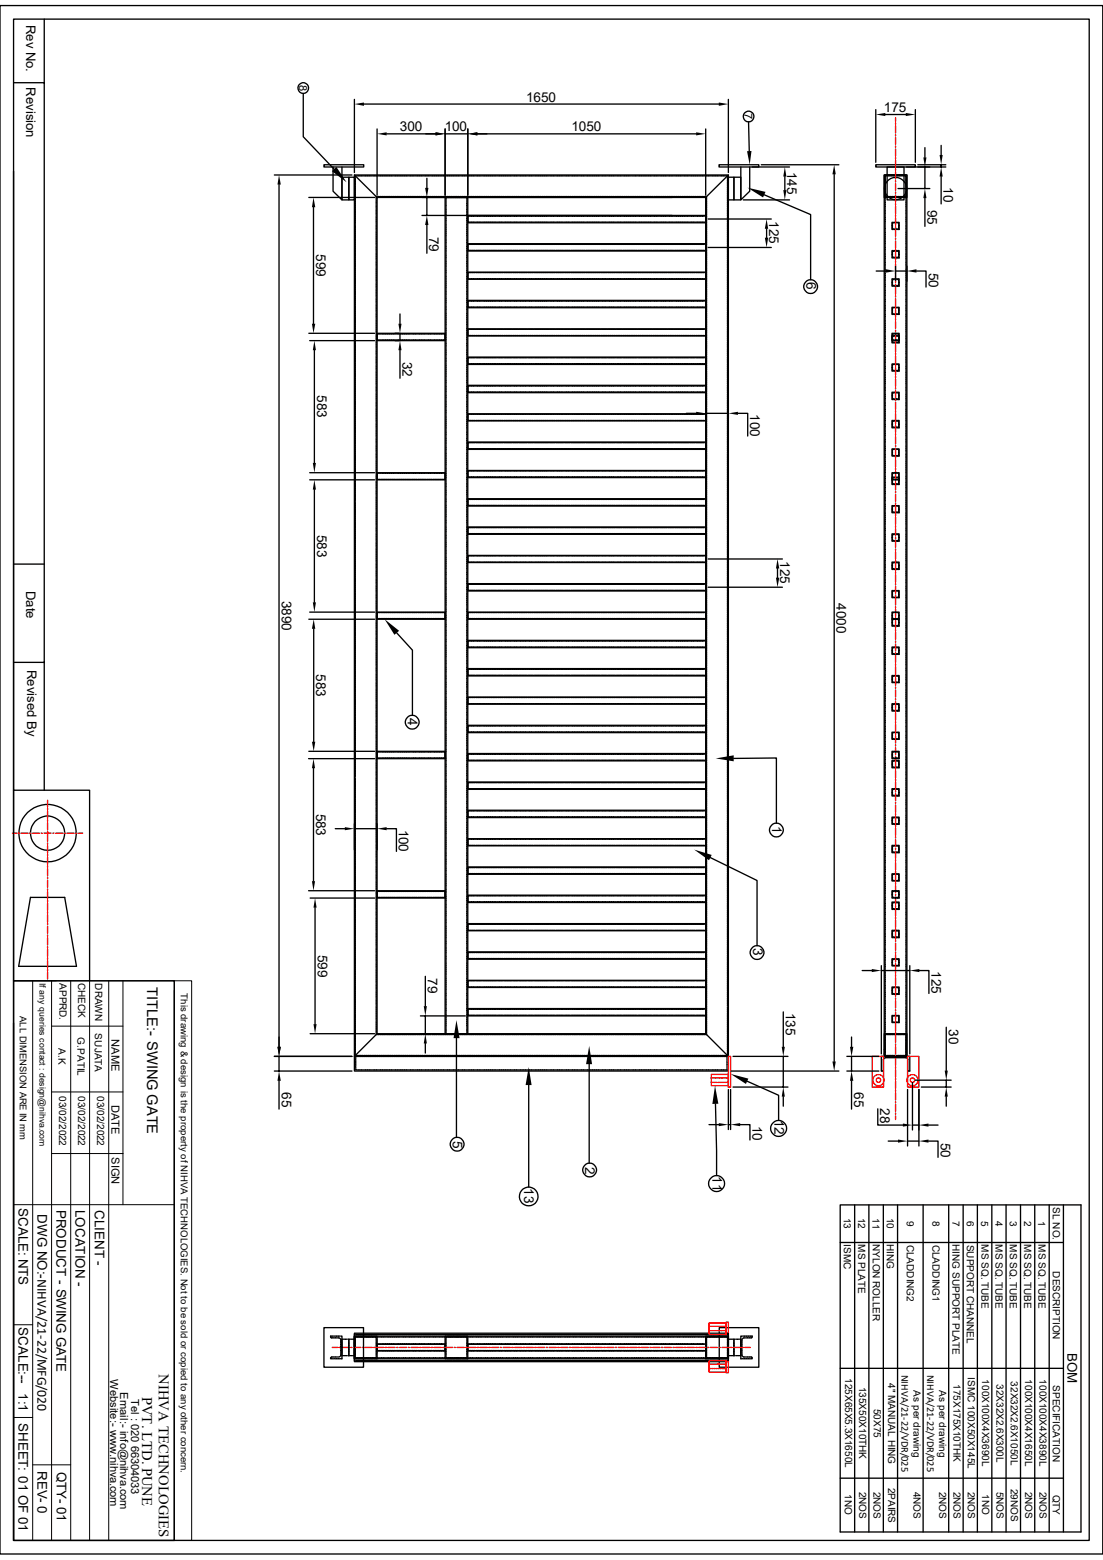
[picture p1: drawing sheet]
<svg xmlns="http://www.w3.org/2000/svg" width="210mm" height="297mm" viewBox="0 0 210 297" stroke-linecap="round" stroke-linejoin="round" font-family="sans-serif">
<defs><g id="words">
<g font-size="2.8">
<text x="28" y="187.8" transform="rotate(90 28 187.8)">TITLE:- SWING GATE</text>
<text x="30.3" y="261.6" transform="rotate(90 30.3 261.6)">NIHVA TECHNOLOGIES</text>
<text x="27.1" y="265.9" transform="rotate(90 27.1 265.9)">PVT. LTD. PUNE</text>
</g>
<g font-size="2.6">
<text x="100.2" y="19.3">1650</text>
<text x="168.3" y="21.3">175</text>
<text x="76.2" y="25">300</text>
<text x="84.7" y="25">100</text>
<text x="108.8" y="25">1050</text>
<text x="149.9" y="32.7" transform="rotate(90 149.9 32.7)">145</text>
<text x="179.7" y="35.6" transform="rotate(90 179.7 35.6)">10</text>
<text x="176.6" y="39.9" transform="rotate(90 176.6 39.9)">95</text>
<text x="81.7" y="45" transform="rotate(90 81.7 45)">79</text>
<text x="146.4" y="42.2" transform="rotate(90 146.4 42.2)">125</text>
<text x="60.2" y="48.4" transform="rotate(90 60.2 48.4)">599</text>
<text x="153.5" y="53.7" transform="rotate(90 153.5 53.7)">6</text>
<text x="176.8" y="51.9" transform="rotate(90 176.8 51.9)">50</text>
<text x="76.6" y="68.8" transform="rotate(90 76.6 68.8)">32</text>
<text x="60.4" y="75.3" transform="rotate(90 60.4 75.3)">583</text>
<text x="142.8" y="78.9" transform="rotate(90 142.8 78.9)">100</text>
<text x="60.4" y="101.8" transform="rotate(90 60.4 101.8)">583</text>
<text x="148.5" y="106.9" transform="rotate(90 148.5 106.9)">125</text>
<text x="53.6" y="114.4" transform="rotate(90 53.6 114.4)">3890</text>
<text x="159.3" y="114.9" transform="rotate(90 159.3 114.9)">4000</text>
<text x="60.2" y="128.4" transform="rotate(90 60.2 128.4)">583</text>
<text x="77.7" y="136.7" transform="rotate(90 77.7 136.7)">4</text>
<text x="60.2" y="154.9" transform="rotate(90 60.2 154.9)">583</text>
<text x="75.9" y="157.9" transform="rotate(90 75.9 157.9)">100</text>
<text x="147" y="157.3" transform="rotate(90 147 157.3)">1</text>
<text x="60.5" y="181.8" transform="rotate(90 60.5 181.8)">599</text>
<text x="143.4" y="180.5" transform="rotate(90 143.4 180.5)">3</text>
<text x="177.4" y="185" transform="rotate(90 177.4 185)">125</text>
<text x="81.5" y="186.2" transform="rotate(90 81.5 186.2)">79</text>
<text x="149.6" y="192.8" transform="rotate(90 149.6 192.8)">135</text>
<text x="180.7" y="195.9" transform="rotate(90 180.7 195.9)">30</text>
<text x="53.6" y="208" transform="rotate(90 53.6 208)">65</text>
<text x="162.6" y="208" transform="rotate(90 162.6 208)">65</text>
<text x="143.3" y="214.3" transform="rotate(90 143.3 214.3)">10</text>
<text x="147.4" y="213.2" transform="rotate(90 147.4 213.2)">12</text>
<text x="167.6" y="211" transform="rotate(90 167.6 211)">28</text>
<text x="86.2" y="217.2" transform="rotate(90 86.2 217.2)">5</text>
<text x="179.1" y="217.6" transform="rotate(90 179.1 217.6)">50</text>
<text x="99.8" y="226.2" transform="rotate(90 99.8 226.2)">13</text>
<text x="111.4" y="222.2" transform="rotate(90 111.4 222.2)">2</text>
<text x="135.6" y="223.9" transform="rotate(90 135.6 223.9)">11</text>
</g>
<g font-size="2.5">
<text x="5" y="4.7" transform="rotate(90 5 4.7)">Rev No.</text>
<text x="5" y="16.6" transform="rotate(90 5 16.6)">Revision</text>
<text x="5" y="112.5" transform="rotate(90 5 112.5)">Date</text>
<text x="5.2" y="127.5" transform="rotate(90 5.2 127.5)">Revised By</text>
<text x="3.5" y="230" transform="rotate(90 3.5 230)">SCALE: NTS</text>
<text x="7.1" y="231.2" transform="rotate(90 7.1 231.2)">DWG NO:-NIHVA/21-22/MFG/020</text>
<text x="10.8" y="230.3" transform="rotate(90 10.8 230.3)">PRODUCT - SWING GATE</text>
<text x="14.4" y="230.3" transform="rotate(90 14.4 230.3)">LOCATION -</text>
<text x="18" y="230.4" transform="rotate(90 18 230.4)">CLIENT -</text>
<text x="3.5" y="252.7" transform="rotate(90 3.5 252.7)">SCALE:--</text>
<text x="203.2" y="257.6" transform="rotate(90 203.2 257.6)">BOM</text>
<text x="3.5" y="265.3" transform="rotate(90 3.5 265.3)">1:1</text>
<text x="3.5" y="271" transform="rotate(90 3.5 271)">SHEET: 01 OF 01</text>
<text x="7.2" y="280" transform="rotate(90 7.2 280)">REV- 0</text>
<text x="10.8" y="280.2" transform="rotate(90 10.8 280.2)">QTY- 01</text>
</g>
<g font-size="2.1">
<text x="56.9" y="16.2" transform="rotate(90 56.9 16.2)">8</text>
<text x="141.7" y="21.5" transform="rotate(90 141.7 21.5)">7</text>
<text x="21.3" y="197.9" transform="rotate(90 21.3 197.9)">NAME</text>
<text x="21.3" y="210.3" transform="rotate(90 21.3 210.3)">DATE</text>
<text x="21.3" y="220.3" transform="rotate(90 21.3 220.3)">SIGN</text>
<text x="21" y="262.6" transform="rotate(90 21 262.6)">Website:- www.nihva.com</text>
<text x="22.9" y="265" transform="rotate(90 22.9 265)">Email:- info@nihva.com</text>
<text x="25" y="266.3" transform="rotate(90 25 266.3)">Tel : 020 66304033</text>
</g>
<g font-size="2">
<text x="171.7" y="261.7" transform="rotate(90 171.7 261.7)">NIHVA/21-22/VDR/025</text>
<text x="176.5" y="261.7" transform="rotate(90 176.5 261.7)">NIHVA/21-22/VDR/025</text>
</g>
<g font-size="1.9">
<text x="11.3" y="187.2" transform="rotate(90 11.3 187.2)">APPRD.</text>
<text x="14.9" y="187.1" transform="rotate(90 14.9 187.1)">CHECK</text>
<text x="18.1" y="187.2" transform="rotate(90 18.1 187.2)">DRAWN</text>
<text x="14.8" y="197.5" transform="rotate(90 14.8 197.5)">G.PATIL</text>
<text x="18.1" y="196.8" transform="rotate(90 18.1 196.8)">SUJATA</text>
<text x="11.1" y="199.6" transform="rotate(90 11.1 199.6)">A.K</text>
<text x="11.3" y="208.7" transform="rotate(90 11.3 208.7)">03/02/2022</text>
<text x="14.9" y="208.7" transform="rotate(90 14.9 208.7)">03/02/2022</text>
<text x="18.5" y="208.7" transform="rotate(90 18.5 208.7)">03/02/2022</text>
<text x="160.7" y="231.9" transform="rotate(90 160.7 231.9)">13</text>
<text x="163.4" y="231.9" transform="rotate(90 163.4 231.9)">12</text>
<text x="166.1" y="232" transform="rotate(90 166.1 232)">11</text>
<text x="168.9" y="231.9" transform="rotate(90 168.9 231.9)">10</text>
<text x="172.7" y="232.5" transform="rotate(90 172.7 232.5)">9</text>
<text x="177.5" y="232.5" transform="rotate(90 177.5 232.5)">8</text>
<text x="181.4" y="232.5" transform="rotate(90 181.4 232.5)">7</text>
<text x="184.1" y="232.5" transform="rotate(90 184.1 232.5)">6</text>
<text x="186.8" y="232.5" transform="rotate(90 186.8 232.5)">5</text>
<text x="189.5" y="232.5" transform="rotate(90 189.5 232.5)">4</text>
<text x="192.3" y="232.5" transform="rotate(90 192.3 232.5)">3</text>
<text x="195" y="232.5" transform="rotate(90 195 232.5)">2</text>
<text x="197.7" y="232.5" transform="rotate(90 197.7 232.5)">1</text>
<text x="200.5" y="229.9" transform="rotate(90 200.5 229.9)">SL NO.</text>
<text x="160.7" y="236.9" transform="rotate(90 160.7 236.9)">ISMC</text>
<text x="163.4" y="236.9" transform="rotate(90 163.4 236.9)">MS PLATE</text>
<text x="166.2" y="236.9" transform="rotate(90 166.2 236.9)">NYLON ROLLER</text>
<text x="168.9" y="236.9" transform="rotate(90 168.9 236.9)">HING</text>
<text x="172.7" y="237" transform="rotate(90 172.7 237)">CLADDING2</text>
<text x="177.5" y="237" transform="rotate(90 177.5 237)">CLADDING1</text>
<text x="181.4" y="236.9" transform="rotate(90 181.4 236.9)">HING SUPPORT PLATE</text>
<text x="184.1" y="237" transform="rotate(90 184.1 237)">SUPPORT CHANNEL</text>
<text x="186.9" y="236.9" transform="rotate(90 186.9 236.9)">MS SQ. TUBE</text>
<text x="189.6" y="236.9" transform="rotate(90 189.6 236.9)">MS SQ. TUBE</text>
<text x="192.3" y="236.9" transform="rotate(90 192.3 236.9)">MS SQ. TUBE</text>
<text x="195" y="236.9" transform="rotate(90 195 236.9)">MS SQ. TUBE</text>
<text x="197.7" y="236.9" transform="rotate(90 197.7 236.9)">MS SQ. TUBE</text>
<text x="200.5" y="242" transform="rotate(90 200.5 242)">DESCRIPTION</text>
<text x="160.9" y="262.4" transform="rotate(90 160.9 262.4)">125X65X5.3X1650L</text>
<text x="163.6" y="264" transform="rotate(90 163.6 264)">135X50X10THK</text>
<text x="169.1" y="263.3" transform="rotate(90 169.1 263.3)">4&quot; MANUAL HING</text>
<text x="181.6" y="263.5" transform="rotate(90 181.6 263.5)">175X175X10THK</text>
<text x="184.3" y="262.3" transform="rotate(90 184.3 262.3)">ISMC 100X50X145L</text>
<text x="187" y="262.6" transform="rotate(90 187 262.6)">100X100X4X3690L</text>
<text x="189.7" y="263.5" transform="rotate(90 189.7 263.5)">32X32X2.6X300L</text>
<text x="192.5" y="263" transform="rotate(90 192.5 263)">32X32X2.6X1050L</text>
<text x="195.2" y="262.6" transform="rotate(90 195.2 262.6)">100X100X4X1650L</text>
<text x="198" y="262.6" transform="rotate(90 198 262.6)">100X100X4X3890L</text>
<text x="200.5" y="263.7" transform="rotate(90 200.5 263.7)">SPECIFICATION</text>
<text x="166.4" y="268.2" transform="rotate(90 166.4 268.2)">50X75</text>
<text x="174" y="264.7" transform="rotate(90 174 264.7)">As per drawing</text>
<text x="178.8" y="264.7" transform="rotate(90 178.8 264.7)">As per drawing</text>
<text x="160.9" y="284.5" transform="rotate(90 160.9 284.5)">1NO</text>
<text x="163.6" y="284" transform="rotate(90 163.6 284)">2NOS</text>
<text x="166.3" y="284" transform="rotate(90 166.3 284)">2NOS</text>
<text x="169.1" y="283.2" transform="rotate(90 169.1 283.2)">2PAIRS</text>
<text x="174" y="284" transform="rotate(90 174 284)">4NOS</text>
<text x="178.8" y="284" transform="rotate(90 178.8 284)">2NOS</text>
<text x="181.5" y="284" transform="rotate(90 181.5 284)">2NOS</text>
<text x="184.3" y="284" transform="rotate(90 184.3 284)">2NOS</text>
<text x="187" y="284.5" transform="rotate(90 187 284.5)">1NO</text>
<text x="189.7" y="284" transform="rotate(90 189.7 284)">5NOS</text>
<text x="192.5" y="283.5" transform="rotate(90 192.5 283.5)">29NOS</text>
<text x="195.2" y="284" transform="rotate(90 195.2 284)">2NOS</text>
<text x="197.9" y="284" transform="rotate(90 197.9 284)">2NOS</text>
<text x="200.5" y="284.6" transform="rotate(90 200.5 284.6)">QTY</text>
</g>
<g font-size="1.8">
<text x="34.5" y="189.1" transform="rotate(90 34.5 189.1)">This drawing &amp; design is the property of NIHVA TECHNOLOGIES. Not to be sold or copied to any other concern.</text>
<text x="3.8" y="193.4" transform="rotate(90 3.8 193.4)">ALL DIMENSION ARE IN mm</text>
</g>
<text font-size="1.7" x="7.5" y="187.2" transform="rotate(90 7.5 187.2)">If any queries contact : design@nihva.com</text>
</g></defs>
<g fill="none" stroke="#000" stroke-width=".25">
<path d="M0 1.1h210v294.8h-210zM2.6 3.6h204.8v289.7h-204.8zM2.6 15.7h5.8M8.4 3.6v146.9M57.7 17.8v8.2l5.9 6.2M67.5 18.9v14M69.3 19.8h67.6M138.7 18.9v14M2.6 32.6v117.9h14.5v36.2M52.2 33.3h14.8M53.1 35.1v164.2M58.8 37.6h12.5"/>
<path d="M59.7 39.5v22.1M61.7 31.4h7.6v.4h-7.6zM63.4 31.8v4.6l1.7 1.7v-6.3M65.1 33.7h1.3v4.4h-1.3zM66.4 33.7h1.1v4.4h-1.1zM67.5 33.3h71.2v167.8h-71.2zM67.5 33.3l4.3 4.3M67.6 33.9v.2M67.6 34.3v.2M67.6 34.7v.3M67.6 35.1v.2M67.6 35.5v.3"/>
<path d="M67.6 35.9v.3M67.6 36.3v.3M67.6 36.7v.3M67.6 37.1v.3M67.6 37.5v.3M67.6 38v.2M67.6 38.4v.3M67.6 38.8v.3M67.6 39.2v.3M67.6 39.6v.3M67.9 33.5h-.3v.2M68 33.5h.3"/>
<path d="M68.4 33.5h.3M68.8 33.5h.3M69.3 33.5h.2M69.6 33.5h.3M70.1 33.5h.3M70.5 33.5h.2M70.9 33.5h.3M71.3 33.5h.3M71.6 37.8v.2M71.6 38.2v.2M71.6 38.6v.3M71.6 39v.3"/>
<path d="M71.6 39.4v.3M71.6 39.8v.3M71.7 33.5h.3M71.8 37.6h62.6v159.2h-62.6zM71.8 37.4h-.2v.2M71.8 24.6v12.6M71.9 37.4h.3M72.1 33.5h.3M72.3 37.4h.3M72.5 33.5h.3M72.7 37.4h.3M72.9 33.5h.3"/>
<path d="M73.2 37.4h.2M73.4 33.5h.2M73.6 37.4h.2M73.7 33.5h.3M74 37.4h.3M74.2 33.5h.3M74.4 37.4h.3M74.6 33.5h.2M74.8 37.4h.3M75 33.5h.3M75.2 37.4h.3M75.4 33.5h.3"/>
<path d="M75.6 37.4h.3M75.8 33.5h.3M76 37.4h.3M76.2 33.5h.3M76.5 37.4h.2M76.6 33.5h.3M76.8 37.4h.3M77 33.5h.3M77.3 37.4h.2M77.5 33.5h.2M77.7 37.4h.2M77.9 33.5h.2"/>
<path d="M78.1 37.4h.3M78.3 33.5h.3M78.5 37.4h.3M78.7 33.5h.3M78.9 37.4h.3M79.1 33.5h.3M79.3 37.4h.3M79.5 33.5h.3M79.7 37.4h.3M79.9 33.5h.3M80.1 37.4h.3M80.3 33.5h.3"/>
<path d="M80.3 37.6h47.7M80.6 37.4h.2M80.8 33.5h.2M80.9 37.4h.3M81.2 33.5h.2M81.3 34v1.8M81.3 37.6v3.4M81.4 37.4h.3M81.6 33.5h.2M81.8 37.4h.2M82 33.5h.3M82.2 37.4h.3"/>
<path d="M82.4 33.5h.3M82.6 37.4h.3M82.8 33.5h.3M82.9 25.5h-9.3M83 37.4h.3M83.2 33.5h.3M83.4 37.4h.3M83.6 33.5h.3M83.8 37.4h.3M84 33.5h.3M84.2 37.4h.3M84.5 33.5h.2"/>
<path d="M84.7 37.4h.2M84.8 37.6h4.3v159.2h-4.3zM84.8 24.6v12.6M84.8 25.5h4.3M84.9 33.5h.2M84.9 38v.2M84.9 38.4v.3M84.9 38.8v.3M84.9 39.2v.3M84.9 39.6v.3M85 37.4h.3M85.2 37.6h-.3v.2"/>
<path d="M85.3 33.5h.3M85.5 37.4h.3M85.7 33.5h.3M85.9 37.4h.2M86.1 33.5h.3M86.3 37.4h.3M86.5 33.5h.3M86.7 37.4h.3M86.9 33.5h.3M87.1 37.4h.3M87.3 33.5h.3M87.5 37.4h.3"/>
<path d="M87.8 33.5h.2M87.9 37.4h.3M88.1 33.5h.3M88.3 37.4h.3M88.6 33.5h.2M88.6 37.6h.3v.2M88.8 37.4h.2M88.9 38v.2M88.9 38.4v.3M88.9 38.8v.3M88.9 39.2v.3M88.9 39.6v.3"/>
<path d="M89 33.5h.2M89.1 24.6v12.6M89.2 37.4h.3M89.4 33.5h.3M89.6 37.4h.3M89.8 33.5h.3M90 37.4h.3M90.2 33.5h.3M90.4 37.4h.3M90.6 33.5h.3M90.8 37.4h.3M90.9 25.5h41.6"/>
<path d="M91 33.5h.3M91.2 37.4h.3M91.4 33.5h.3M91.7 37.4h.2M91.9 33.5h.2M92.1 37.4h.2M92.2 33.5h.3M92.5 37.4h.3M92.7 33.5h.3M92.9 37.4h.2M93.1 33.5h.2M93.3 37.4h.3"/>
<path d="M93.5 33.5h.3M93.7 37.4h.3M93.9 33.5h.3M94.1 37.4h.3M94.3 33.5h.3M94.5 37.4h.3M94.7 33.5h.3M94.9 37.4h.3M95.1 33.5h.3M95.3 37.4h.3M95.5 33.5h.3M95.8 37.4h.2"/>
<path d="M96 33.5h.2M96.2 37.4h.2M96.4 33.5h.2M96.6 37.4h.3M96.8 33.5h.3M97 37.4h.2M97.2 33.5h.3M97.4 37.4h.3M97.6 33.5h.3M97.8 37.4h.3M98 33.5h.3M98.2 37.4h.3"/>
<path d="M98.4 33.5h.3M98.6 37.4h.3M98.8 33.5h.3M99.1 37.4h.2M99.2 33.5h.3M99.4 37.4h.3M99.7 33.5h.2M99.9 37.4h.2M100.1 33.5h.2M100.3 37.4h.2M100.5 33.5h.3M100.7 37.4h.3"/>
<path d="M100.9 33.5h.3M101.1 37.4h.3M101.3 33.5h.3M101.5 37.4h.3M101.7 33.5h.3M101.9 37.4h.3M102.1 33.5h.3M102.3 37.4h.3M102.5 33.5h.3M102.7 37.4h.3M103 33.5h.2M103.2 37.4h.2"/>
<path d="M103.3 33.5h.3M103.5 37.4h.3M103.8 33.5h.3M104 37.4h.3M104.2 33.5h.2M104.4 37.4h.2M104.6 33.5h.3M104.8 37.4h.3M105 33.5h.3M105.2 37.4h.3M105.4 33.5h.3M105.6 37.4h.3"/>
<path d="M105.8 33.5h.3M106 37.4h.3M106.2 33.5h.3M106.4 37.4h.3M106.6 33.5h.3M106.8 37.4h.3M107.1 33.5h.2M107.3 37.4h.2M107.5 33.5h.2M107.7 37.4h.3M107.9 33.5h.3M108.1 37.4h.3"/>
<path d="M108.3 33.5h.2M108.5 37.4h.3M108.7 33.5h.3M108.9 37.4h.3M109.1 33.5h.3M109.3 37.4h.3M109.5 33.5h.3M109.7 37.4h.3M109.9 33.5h.3M110.2 37.4h.2M110.4 33.5h.2M110.5 37.4h.3"/>
<path d="M110.7 33.5h.3M111 37.4h.3M111.2 33.5h.2M111.4 37.4h.2M111.6 33.5h.2M111.8 37.4h.3M112 33.5h.3M112.2 37.4h.3M112.4 33.5h.3M112.6 37.4h.3M112.8 33.5h.3M113 37.4h.3"/>
<path d="M113.2 33.5h.3M113.4 37.4h.3M113.6 33.5h.3M113.8 37.4h.3M114 33.5h.3M114.3 37.4h.2M114.5 33.5h.2M114.6 37.4h.3M114.9 33.5h.2M115.1 37.4h.3M115.3 33.5h.2M115.5 37.4h.2"/>
<path d="M115.7 33.5h.3M115.9 37.4h.3M116.1 33.5h.3M116.3 37.4h.3M116.5 33.5h.3M116.7 37.4h.3M116.9 33.5h.3M117.1 37.4h.3M117.3 33.5h.3M117.5 37.4h.3M117.7 33.5h.3M117.9 37.4h.3"/>
<path d="M118.2 33.5h.2M118.4 37.4h.2M118.6 33.5h.2M118.8 37.4h.2M119 33.5h.3M119.2 37.4h.3M119.4 33.5h.3M119.6 37.4h.2M119.8 33.5h.3M120 37.4h.3M120.2 33.5h.3M120.4 37.4h.3"/>
<path d="M120.6 33.5h.3M120.8 37.4h.3M121 33.5h.3M121.2 37.4h.3M121.5 33.5h.2M121.6 37.4h.3M121.8 33.5h.3M122 37.4h.3M122.3 33.5h.3M122.5 37.4h.2M122.7 33.5h.2M122.9 37.4h.2"/>
<path d="M123.1 33.5h.3M123.3 37.4h.3M123.5 33.5h.3M123.7 37.4h.3M123.9 33.5h.3M124.1 37.4h.3M124.3 33.5h.3M124.5 37.4h.3M124.7 33.5h.3M124.9 37.4h.3M125.1 33.5h.3M125.3 37.4h.3"/>
<path d="M125.6 33.5h.2M125.8 37.4h.2M125.9 33.5h.3M126.2 37.4h.2M126.4 33.5h.3M126.6 37.4h.2M126.8 33.5h.2M127 37.4h.3M127.2 33.5h.3M127.4 37.4h.3M127.6 33.5h.3M127.8 37.4h.3"/>
<path d="M128 33.5h.3M128.2 37.4h.3M128.4 33.5h.3M128.7 37.4h.2M128.8 33.5h.3M129 37.4h.3M129.2 33.5h.3M129.5 37.4h.2M129.7 33.5h.2M129.9 37.4h.2M130.1 33.5h.2M130.3 37.4h.3"/>
<path d="M130.5 33.5h.3M130.7 37.4h.3M130.9 33.5h.2M131.1 37.4h.3M131.3 33.5h.3M131.5 37.4h.3M131.7 33.5h.3M131.9 37.4h.3M132.1 33.5h.3M132.3 37.4h.3M132.5 33.5h.3M132.8 37.4h.2"/>
<path d="M132.9 33.5h.3M133.1 37.4h.3M133.4 33.5h.2M133.6 37.4h.3M133.8 33.5h.2M134 37.4h.2M134.2 33.5h.3M134.4 37.4h.1v.2M134.4 24.6v12.6M134.5 37.8v.2M134.5 38.2v.2M134.5 38.6v.3"/>
<path d="M134.5 39v.3M134.5 39.4v.3M134.5 39.8v.3M134.6 33.5h.3M135 33.5h.3M135.4 33.5h.3M135.8 33.5h.3M136.2 33.5h.3M136.7 33.5h.2M136.9 31.4h7.6v.4h-7.6zM137.1 33.5h.2M137.5 33.5h.3"/>
<path d="M137.9 33.5h.2M138.3 33.5h.2v.2M138.5 33.9v.2M138.5 34.3v.2M138.5 34.7v.3M138.5 35.1v.2M138.5 35.5v.3M138.5 35.9v.3M138.5 36.3v.3M138.5 36.7v.3M138.5 37.1v.3M138.5 37.5v.3"/>
<path d="M138.5 38v.2M138.5 38.4v.3M138.5 38.8v.3M138.5 39.2v.3M138.5 39.6v.3M138.7 33.7h1v4.4h-1zM138.7 33.3l-4.3 4.3M139.7 33.7h1.4v4.4h-1.4zM141.1 31.8v6.3l1.6-1.7v-4.6M141.5 38.1h8.8M142.5 23.2l.2 5.6M143.2 31.8h7.1"/>
<path d="M144.9 31.4h14.8M145.5 37.1l8.8 3.8v12.4M149.4 33.6v2.6M158.8 33.2v168.9M166.8 31.4h7.5v.4h-7.5zM166.8 20.9v10M168.4 33.3h4.3v167.8h-4.3zM168.4 33.3h4.3v4.3h-4.3zM168.5 37.2v.2h.3M168.5 33.7v3.5M168.5 37.3v.3M168.5 37.8v.2"/>
<path d="M168.5 38.2v.2M168.5 38.6v.3M168.5 39v.3M168.5 39.4v.3M168.5 39.8v.3M168.6 21.8h3.9M168.8 33.3h-.3v.2M168.8 33.5h-.3v.2M168.9 31.8h3.2v6.3h-3.2zM169 33.5h.2M169 33.3h.2M169 37.4h.2"/>
<path d="M169.3 33.5h.3M169.3 33.3h.3M169.3 37.4h.3M169.8 33.5h.3M169.8 33.3h.3M169.8 37.4h.3M170.2 33.5h.2M170.2 33.3h.2M170.2 37.4h.2M170.6 33.5h.3M170.6 33.3h.3M170.6 37.4h.3"/>
<path d="M171 33.5h.3M171 33.3h.3M171 35.9h6M171 37.4h.3M171.4 33.5h.3M171.4 33.3h.3M171.4 37.4h.3M171.8 33.5h.3M171.8 33.3h.3M171.8 37.4h.3M172.2 37.4h.3M172.2 33.3h.3v.2"/>
<path d="M172.2 33.5h.3v.2M172.5 33.7v3.9M172.5 37.8v.2M172.5 38.2v.2M172.5 38.6v.3M172.5 39v.3M172.5 39.4v.3M172.5 39.8v.3M174.3 20.9v10M174.8 31.4h5.3M176.1 28.1v1.9M176.1 31.8v4.1"/>
<path d="M176.1 37.7v5.4M179.2 27.7v1.8M179.2 31.4v.4M179.2 33.6v5.2M180.1 31.8h-7.5M67.6 40v.3M67.6 40.4v.3M67.6 40.9v.2M67.6 41.3v.2M67.6 41.7v.3M67.6 42.1v.2M67.6 42.5v.3"/>
<path d="M67.6 42.9v.3M67.6 43.3v.3M67.6 43.7v.3M67.6 44.1v.3M67.6 44.5v.3M67.6 45v.2M67.6 45.4v.2M67.6 45.8v.3M67.6 46.2v.2M67.6 46.6v.3M67.6 47v.3M67.6 47.4v.3"/>
<path d="M67.6 47.8v.3M67.6 48.3v.2M67.6 48.6v.3M67.6 49.1v.2M67.6 49.5v.2M67.6 49.9v.3M67.6 50.3v.3M67.6 50.7v.3M67.6 51.1v.3M67.6 51.5v.3M67.6 51.9v.3M67.6 52.4v.2"/>
<path d="M67.6 52.7v.3M67.6 53.2v.3M67.6 53.6v.2M67.6 54v.3M67.6 54.4v.3M67.6 54.8v.3M67.6 55.2v.3M67.6 55.6v.3M67.6 56v.3M67.6 56.5v.2M67.6 56.9v.2M67.6 57.3v.3"/>
<path d="M67.6 57.7v.3M67.6 58.1v.3M67.6 58.5v.3M67.6 58.9v.3M67.6 59.4v.2M67.6 59.7v.3M71.6 40.2v.3M71.6 40.6v.3M71.6 41.1v.2M71.6 41.4v.3M71.6 41.9v.3M71.6 42.3v.2"/>
<path d="M71.6 42.7v.3M71.6 43.1v.3M71.6 43.5v.3M71.6 43.9v.3M71.6 44.3v.3M71.6 44.7v.3M71.6 45.2v.2M71.6 45.6v.2M71.6 46v.3M71.6 46.4v.3M71.6 46.8v.3M71.6 47.2v.3"/>
<path d="M71.6 47.6v.3M71.6 48v.3M71.6 48.4v.3M71.6 48.9v.2M71.6 49.3v.2M71.6 49.7v.3M71.6 50.1v.3M71.6 50.5v.3M71.6 50.9v.3M71.6 51.3v.3M71.6 51.7v.3M71.6 52.2v.2"/>
<path d="M71.6 52.5v.3M71.6 53v.3M71.6 53.4v.2M71.6 53.8v.3M71.6 54.2v.3M71.6 54.6v.3M71.6 55v.3M71.6 55.4v.3M71.6 55.8v.3M71.6 56.3v.2M71.6 56.7v.2M71.6 57.1v.3"/>
<path d="M71.6 57.5v.2M71.6 57.9v.3M71.6 58.3v.3M71.6 58.7v.3M71.6 59.1v.3M71.6 59.6v.2M71.6 59.9v.3M76.2 59.8v1.8M80.3 41h47.7M81.3 42.8v5.4M84.9 40v.3M84.9 40.4v.3"/>
<path d="M84.9 40.9v.2M84.9 41.3v.2M84.9 41.7v.3M84.9 42.1v.2M84.9 42.5v.3M84.9 42.9v.3M84.9 43.3v.3M84.9 43.7v.3M84.9 44.1v.3M84.9 44.5v.3M84.9 45v.2M84.9 45.4v.2"/>
<path d="M84.9 45.8v.3M84.9 46.2v.2M84.9 46.6v.3M84.9 47v.3M84.9 47.4v.3M84.9 47.8v.3M84.9 48.3v.2M84.9 48.6v.3M84.9 49.1v.2M84.9 49.5v.2M84.9 49.9v.3M84.9 50.3v.3"/>
<path d="M84.9 50.7v.3M84.9 51.1v.3M84.9 51.5v.3M84.9 51.9v.3M84.9 52.4v.2M84.9 52.7v.3M84.9 53.2v.3M84.9 53.6v.2M84.9 54v.3M84.9 54.4v.3M84.9 54.8v.3M84.9 55.2v.3"/>
<path d="M84.9 55.6v.3M84.9 56v.3M84.9 56.5v.2M84.9 56.9v.2M84.9 57.3v.3M84.9 57.7v.3M84.9 58.1v.3M84.9 58.5v.3M84.9 58.9v.3M84.9 59.4v.2M84.9 59.7v.3M88.9 40v.3"/>
<path d="M88.9 40.4v.3M88.9 40.9v.2M88.9 41.3v.2M88.9 41.7v.3M88.9 42.1v.2M88.9 42.5v.3M88.9 42.9v.3M88.9 43.3v.3M88.9 43.7v.3M88.9 44.1v.3M88.9 44.5v.3M88.9 45v.2"/>
<path d="M88.9 45.4v.2M88.9 45.8v.3M88.9 46.2v.2M88.9 46.6v.3M88.9 47v.3M88.9 47.4v.3M88.9 47.8v.3M88.9 48.3v.2M88.9 48.6v.3M88.9 49.1v.2M88.9 49.5v.2M88.9 49.9v.3"/>
<path d="M88.9 50.3v.3M88.9 50.7v.3M88.9 51.1v.3M88.9 51.5v.3M88.9 51.9v.3M88.9 52.4v.2M88.9 52.7v.3M88.9 53.2v.3M88.9 53.6v.2M88.9 54v.3M88.9 54.4v.3M88.9 54.8v.3"/>
<path d="M88.9 55.2v.3M88.9 55.6v.3M88.9 56v.3M88.9 56.5v.2M88.9 56.9v.3M88.9 57.3v.3M88.9 57.7v.3M88.9 58.1v.3M88.9 58.5v.3M88.9 58.9v.3M88.9 59.4v.2M88.9 59.7v.3"/>
<path d="M89.1 41h45.3v1.4h-45.3zM89.1 46.4h45.3v1.4h-45.3zM89.1 51.8h45.3v1.4h-45.3zM89.1 57.2h45.3v1.4h-45.3zM89.1 42v.3h.1M89.1 47.4v.3h.1M89.1 52.8v.3h.1M89.1 58.2v.3h.1M89.1 41.6v.3M89.1 46.9v.3M89.1 52.4v.2M89.1 57.7v.3"/>
<path d="M89.2 41.1h-.1v.3M89.2 46.5h-.1v.3M89.2 51.9h-.1v.3M89.2 57.3h-.1v.3M89.4 42.3h.3M89.4 47.7h.3M89.4 53.1h.3M89.4 58.5h.3M89.4 41.1h.3M89.4 46.5h.3M89.4 51.9h.3M89.4 57.3h.3"/>
<path d="M89.8 41.1h.3M89.8 46.5h.3M89.8 51.9h.3M89.8 57.3h.3M89.8 42.3h.3M89.8 47.7h.3M89.8 53.1h.3M89.8 58.5h.3M90.2 42.3h.3M90.2 47.7h.3M90.2 53.1h.3M90.2 58.5h.3"/>
<path d="M90.2 41.1h.3M90.2 46.5h.3M90.2 51.9h.3M90.2 57.3h.3M90.6 42.3h.3M90.6 47.7h.3M90.6 53.1h.3M90.6 58.5h.3M90.6 41.1h.3M90.6 46.5h.3M90.6 51.9h.3M90.6 57.3h.3"/>
<path d="M91 41.1h.3M91 46.5h.3M91 51.9h.3M91 57.3h.3M91 42.3h.3M91 47.7h.3M91 53.1h.3M91 58.5h.3M91.4 42.3h.3M91.4 47.7h.3M91.4 53.1h.3M91.4 58.5h.3"/>
<path d="M91.4 41.1h.3M91.4 46.5h.3M91.4 51.9h.3M91.4 57.3h.3M91.9 42.3h.2M91.9 47.7h.2M91.9 53.1h.2M91.9 58.5h.2M91.9 41.1h.2M91.9 46.5h.2M91.9 51.9h.2M91.9 57.3h.2"/>
<path d="M92.2 42.3h.3M92.2 47.7h.3M92.2 53.1h.3M92.2 58.5h.3M92.2 41.1h.3M92.2 46.5h.3M92.2 51.9h.3M92.2 57.3h.3M92.7 42.3h.3M92.7 47.7h.3M92.7 53.1h.3M92.7 58.5h.3"/>
<path d="M92.7 41.1h.3M92.7 46.5h.3M92.7 51.9h.3M92.7 57.3h.3M93.1 42.3h.2M93.1 47.7h.2M93.1 53.1h.2M93.1 58.5h.2M93.1 41.1h.2M93.1 46.5h.2M93.1 51.9h.2M93.1 57.3h.2"/>
<path d="M93.5 42.3h.3M93.5 47.7h.3M93.5 53.1h.3M93.5 58.5h.3M93.5 41.1h.3M93.5 46.5h.3M93.5 51.9h.3M93.5 57.3h.3M93.9 42.3h.3M93.9 47.7h.3M93.9 53.1h.3M93.9 58.5h.3"/>
<path d="M93.9 41.1h.3M93.9 46.5h.3M93.9 51.9h.3M93.9 57.3h.3M94.3 42.3h.3M94.3 47.7h.3M94.3 53.1h.3M94.3 58.5h.3M94.3 41.1h.3M94.3 46.5h.3M94.3 51.9h.3M94.3 57.3h.3"/>
<path d="M94.7 41.1h.3M94.7 46.5h.3M94.7 51.9h.3M94.7 57.3h.3M94.7 42.3h.3M94.7 47.7h.3M94.7 53.1h.3M94.7 58.5h.3M95.1 42.3h.3M95.1 47.7h.3M95.1 53.1h.3M95.1 58.5h.3"/>
<path d="M95.1 41.1h.3M95.1 46.5h.3M95.1 51.9h.3M95.1 57.3h.3M95.5 42.3h.3M95.5 47.7h.3M95.5 53.1h.3M95.5 58.5h.3M95.5 41.1h.3M95.5 46.5h.3M95.5 51.9h.3M95.5 57.3h.3"/>
<path d="M96 41.1h.2M96 46.5h.2M96 51.9h.2M96 57.3h.2M96 42.3h.2M96 47.7h.2M96 53.1h.2M96 58.5h.2M96.4 41.1h.2M96.4 46.5h.2M96.4 51.9h.2M96.4 57.3h.2"/>
<path d="M96.4 42.3h.2M96.4 47.7h.2M96.4 53.1h.2M96.4 58.5h.2M96.8 42.3h.3M96.8 47.7h.3M96.8 53.1h.3M96.8 58.5h.3M96.8 41.1h.3M96.8 46.5h.3M96.8 51.9h.3M96.8 57.3h.3"/>
<path d="M97.2 41.1h.3M97.2 46.5h.3M97.2 51.9h.3M97.2 57.3h.3M97.2 42.3h.3M97.2 47.7h.3M97.2 53.1h.3M97.2 58.5h.3M97.6 42.3h.3M97.6 47.7h.3M97.6 53.1h.3M97.6 58.5h.3"/>
<path d="M97.6 41.1h.3M97.6 46.5h.3M97.6 51.9h.3M97.6 57.3h.3M98 42.3h.3M98 47.7h.3M98 53.1h.3M98 58.5h.3M98 41.1h.3M98 46.5h.3M98 51.9h.3M98 57.3h.3"/>
<path d="M98.4 42.3h.3M98.4 47.7h.3M98.4 53.1h.3M98.4 58.5h.3M98.4 41.1h.3M98.4 46.5h.3M98.4 51.9h.3M98.4 57.3h.3M98.8 42.3h.3M98.8 47.7h.3M98.8 53.1h.3M98.8 58.5h.3"/>
<path d="M98.8 41.1h.3M98.8 46.5h.3M98.8 51.9h.3M98.8 57.3h.3M99.2 42.3h.3M99.2 47.7h.3M99.2 53.1h.3M99.2 58.5h.3M99.2 41.1h.3M99.2 46.5h.3M99.2 51.9h.3M99.2 57.3h.3"/>
<path d="M99.7 42.3h.2M99.7 47.7h.2M99.7 53.1h.2M99.7 58.5h.2M99.7 41.1h.2M99.7 46.5h.2M99.7 51.9h.2M99.7 57.3h.2M100.1 42.3h.2M100.1 47.7h.2M100.1 53.1h.2M100.1 58.5h.2"/>
<path d="M100.1 41.1h.2M100.1 46.5h.2M100.1 51.9h.2M100.1 57.3h.2M100.5 42.3h.3M100.5 47.7h.3M100.5 53.1h.3M100.5 58.5h.3M100.5 41.1h.3M100.5 46.5h.3M100.5 51.9h.3M100.5 57.3h.3"/>
<path d="M100.9 42.3h.3M100.9 47.7h.3M100.9 53.1h.3M100.9 58.5h.3M100.9 41.1h.3M100.9 46.5h.3M100.9 51.9h.3M100.9 57.3h.3M101.3 42.3h.3M101.3 47.7h.3M101.3 53.1h.3M101.3 58.5h.3"/>
<path d="M101.3 41.1h.3M101.3 46.5h.3M101.3 51.9h.3M101.3 57.3h.3M101.7 42.3h.3M101.7 47.7h.3M101.7 53.1h.3M101.7 58.5h.3M101.7 41.1h.3M101.7 46.5h.3M101.7 51.9h.3M101.7 57.3h.3"/>
<path d="M102.1 42.3h.3M102.1 47.7h.3M102.1 53.1h.3M102.1 58.5h.3M102.1 41.1h.3M102.1 46.5h.3M102.1 51.9h.3M102.1 57.3h.3M102.5 42.3h.3M102.5 47.7h.3M102.5 53.1h.3M102.5 58.5h.3"/>
<path d="M102.5 41.1h.3M102.5 46.5h.3M102.5 51.9h.3M102.5 57.3h.3M103 42.3h.2M103 47.7h.2M103 53.1h.2M103 58.5h.2M103 41.1h.2M103 46.5h.2M103 51.9h.2M103 57.3h.2"/>
<path d="M103.3 42.3h.3M103.3 47.7h.3M103.3 53.1h.3M103.3 58.5h.3M103.3 41.1h.3M103.3 46.5h.3M103.3 51.9h.3M103.3 57.3h.3M103.8 42.3h.3M103.8 47.7h.3M103.8 53.1h.3M103.8 58.5h.3"/>
<path d="M103.8 41.1h.3M103.8 46.5h.3M103.8 51.9h.3M103.8 57.3h.3M104.2 42.3h.2M104.2 47.7h.2M104.2 53.1h.2M104.2 58.5h.2M104.2 41.1h.2M104.2 46.5h.2M104.2 51.9h.2M104.2 57.3h.2"/>
<path d="M104.6 42.3h.3M104.6 47.7h.3M104.6 53.1h.3M104.6 58.5h.3M104.6 41.1h.3M104.6 46.5h.3M104.6 51.9h.3M104.6 57.3h.3M105 42.3h.3M105 47.7h.3M105 53.1h.3M105 58.5h.3"/>
<path d="M105 41.1h.3M105 46.5h.3M105 51.9h.3M105 57.3h.3M105.4 42.3h.3M105.4 47.7h.3M105.4 53.1h.3M105.4 58.5h.3M105.4 41.1h.3M105.4 46.5h.3M105.4 51.9h.3M105.4 57.3h.3"/>
<path d="M105.8 42.3h.3M105.8 47.7h.3M105.8 53.1h.3M105.8 58.5h.3M105.8 41.1h.3M105.8 46.5h.3M105.8 51.9h.3M105.8 57.3h.3M106.2 42.3h.3M106.2 47.7h.3M106.2 53.1h.3M106.2 58.5h.3"/>
<path d="M106.2 41.1h.3M106.2 46.5h.3M106.2 51.9h.3M106.2 57.3h.3M106.6 42.3h.3M106.6 47.7h.3M106.6 53.1h.3M106.6 58.5h.3M106.6 41.1h.3M106.6 46.5h.3M106.6 51.9h.3M106.6 57.3h.3"/>
<path d="M107.1 41.1h.2M107.1 46.5h.2M107.1 51.9h.2M107.1 57.3h.2M107.1 42.3h.2M107.1 47.7h.2M107.1 53.1h.2M107.1 58.5h.2M107.5 42.3h.2M107.5 47.7h.2M107.5 53.1h.2M107.5 58.5h.2"/>
<path d="M107.5 41.1h.2M107.5 46.5h.2M107.5 51.9h.2M107.5 57.3h.2M107.9 42.3h.3M107.9 47.7h.3M107.9 53.1h.3M107.9 58.5h.3M107.9 41.1h.3M107.9 46.5h.3M107.9 51.9h.3M107.9 57.3h.3"/>
<path d="M108.3 41.1h.2M108.3 46.5h.2M108.3 51.9h.2M108.3 57.3h.2M108.3 42.3h.2M108.3 47.7h.2M108.3 53.1h.2M108.3 58.5h.2M108.7 42.3h.3M108.7 47.7h.3M108.7 53.1h.3M108.7 58.5h.3"/>
<path d="M108.7 41.1h.3M108.7 46.5h.3M108.7 51.9h.3M108.7 57.3h.3M109.1 41.1h.3M109.1 46.5h.3M109.1 51.9h.3M109.1 57.3h.3M109.1 42.3h.3M109.1 47.7h.3M109.1 53.1h.3M109.1 58.5h.3"/>
<path d="M109.5 42.3h.3M109.5 47.7h.3M109.5 53.1h.3M109.5 58.5h.3M109.5 41.1h.3M109.5 46.5h.3M109.5 51.9h.3M109.5 57.3h.3M109.9 42.3h.3M109.9 47.7h.3M109.9 53.1h.3M109.9 58.5h.3"/>
<path d="M109.9 41.1h.3M109.9 46.5h.3M109.9 51.9h.3M109.9 57.3h.3M110.3 41.1h.3M110.3 46.5h.3M110.3 51.9h.3M110.3 57.3h.3M110.3 42.3h.3M110.3 47.7h.3M110.3 53.1h.3M110.3 58.5h.3"/>
<path d="M110.7 42.3h.3M110.7 47.7h.3M110.7 53.1h.3M110.7 58.5h.3M110.7 41.1h.3M110.7 46.5h.3M110.7 51.9h.3M110.7 57.3h.3M111.2 42.3h.2M111.2 47.7h.2M111.2 53.1h.2M111.2 58.5h.2"/>
<path d="M111.2 41.1h.2M111.2 46.5h.2M111.2 51.9h.2M111.2 57.3h.2M111.6 42.3h.2M111.6 47.7h.2M111.6 53.1h.2M111.6 58.5h.2M111.6 41.1h.2M111.6 46.5h.2M111.6 51.9h.2M111.6 57.3h.2"/>
<path d="M112 42.3h.3M112 47.7h.3M112 53.1h.3M112 58.5h.3M112 41.1h.3M112 46.5h.3M112 51.9h.3M112 57.3h.3M112.4 42.3h.3M112.4 47.7h.3M112.4 53.1h.3M112.4 58.5h.3"/>
<path d="M112.4 41.1h.3M112.4 46.5h.3M112.4 51.9h.3M112.4 57.3h.3M112.8 42.3h.3M112.8 47.7h.3M112.8 53.1h.3M112.8 58.5h.3M112.8 41.1h.3M112.8 46.5h.3M112.8 51.9h.3M112.8 57.3h.3"/>
<path d="M113.2 42.3h.3M113.2 47.7h.3M113.2 53.1h.3M113.2 58.5h.3M113.2 41.1h.3M113.2 46.5h.3M113.2 51.9h.3M113.2 57.3h.3M113.6 42.3h.3M113.6 47.7h.3M113.6 53.1h.3M113.6 58.5h.3"/>
<path d="M113.6 41.1h.3M113.6 46.5h.3M113.6 51.9h.3M113.6 57.3h.3M114 42.3h.3M114 47.7h.3M114 53.1h.3M114 58.5h.3M114 41.1h.3M114 46.5h.3M114 51.9h.3M114 57.3h.3"/>
<path d="M114.5 41.1h.2M114.5 46.5h.2M114.5 51.9h.2M114.5 57.3h.2M114.5 42.3h.2M114.5 47.7h.2M114.5 53.1h.2M114.5 58.5h.2M114.9 42.3h.2M114.9 47.7h.2M114.9 53.1h.2M114.9 58.5h.2"/>
<path d="M114.9 41.1h.2M114.9 46.5h.2M114.9 51.9h.2M114.9 57.3h.2M115.3 42.3h.2M115.3 47.7h.2M115.3 53.1h.2M115.3 58.5h.2M115.3 41.1h.2M115.3 46.5h.2M115.3 51.9h.2M115.3 57.3h.2"/>
<path d="M115.7 41.1h.3M115.7 46.5h.3M115.7 51.9h.3M115.7 57.3h.3M115.7 42.3h.3M115.7 47.7h.3M115.7 53.1h.3M115.7 58.5h.3M116.1 42.3h.3M116.1 47.7h.3M116.1 53.1h.3M116.1 58.5h.3"/>
<path d="M116.1 41.1h.3M116.1 46.5h.3M116.1 51.9h.3M116.1 57.3h.3M116.5 41.1h.3M116.5 46.5h.3M116.5 51.9h.3M116.5 57.3h.3M116.5 42.3h.3M116.5 47.7h.3M116.5 53.1h.3M116.5 58.5h.3"/>
<path d="M116.9 42.3h.3M116.9 47.7h.3M116.9 53.1h.3M116.9 58.5h.3M116.9 41.1h.3M116.9 46.5h.3M116.9 51.9h.3M116.9 57.3h.3M117.3 42.3h.3M117.3 47.7h.3M117.3 53.1h.3M117.3 58.5h.3"/>
<path d="M117.3 41.1h.3M117.3 46.5h.3M117.3 51.9h.3M117.3 57.3h.3M117.7 42.3h.3M117.7 47.7h.3M117.7 53.1h.3M117.7 58.5h.3M117.7 41.1h.3M117.7 46.5h.3M117.7 51.9h.3M117.7 57.3h.3"/>
<path d="M118.2 42.3h.2M118.2 47.7h.2M118.2 53.1h.2M118.2 58.5h.2M118.2 41.1h.2M118.2 46.5h.2M118.2 51.9h.2M118.2 57.3h.2M118.6 42.3h.2M118.6 47.7h.2M118.6 53.1h.2M118.6 58.5h.2"/>
<path d="M118.6 41.1h.2M118.6 46.5h.2M118.6 51.9h.2M118.6 57.3h.2M119 42.3h.3M119 47.7h.3M119 53.1h.3M119 58.5h.3M119 41.1h.3M119 46.5h.3M119 51.9h.3M119 57.3h.3"/>
<path d="M119.4 42.3h.3M119.4 47.7h.3M119.4 53.1h.3M119.4 58.5h.3M119.4 41.1h.3M119.4 46.5h.3M119.4 51.9h.3M119.4 57.3h.3M119.8 42.3h.3M119.8 47.7h.3M119.8 53.1h.3M119.8 58.5h.3"/>
<path d="M119.8 41.1h.3M119.8 46.5h.3M119.8 51.9h.3M119.8 57.3h.3M120.2 42.3h.3M120.2 47.7h.3M120.2 53.1h.3M120.2 58.5h.3M120.2 41.1h.3M120.2 46.5h.3M120.2 51.9h.3M120.2 57.3h.3"/>
<path d="M120.6 42.3h.3M120.6 47.7h.3M120.6 53.1h.3M120.6 58.5h.3M120.6 41.1h.3M120.6 46.5h.3M120.6 51.9h.3M120.6 57.3h.3M121 42.3h.3M121 47.7h.3M121 53.1h.3M121 58.5h.3"/>
<path d="M121 41.1h.3M121 46.5h.3M121 51.9h.3M121 57.3h.3M121.5 42.3h.2M121.5 47.7h.2M121.5 53.1h.2M121.5 58.5h.2M121.5 41.1h.2M121.5 46.5h.2M121.5 51.9h.2M121.5 57.3h.2"/>
<path d="M121.8 42.3h.3M121.8 47.7h.3M121.8 53.1h.3M121.8 58.5h.3M121.8 41.1h.3M121.8 46.5h.3M121.8 51.9h.3M121.8 57.3h.3M122.3 42.3h.3M122.3 47.7h.3M122.3 53.1h.3M122.3 58.5h.3"/>
<path d="M122.3 41.1h.3M122.3 46.5h.3M122.3 51.9h.3M122.3 57.3h.3M122.7 42.3h.2M122.7 47.7h.2M122.7 53.1h.2M122.7 58.5h.2M122.7 41.1h.2M122.7 46.5h.2M122.7 51.9h.2M122.7 57.3h.2"/>
<path d="M123.1 42.3h.3M123.1 47.7h.3M123.1 53.1h.3M123.1 58.5h.3M123.1 41.1h.3M123.1 46.5h.3M123.1 51.9h.3M123.1 57.3h.3M123.5 42.3h.3M123.5 47.7h.3M123.5 53.1h.3M123.5 58.5h.3"/>
<path d="M123.5 41.1h.3M123.5 46.5h.3M123.5 51.9h.3M123.5 57.3h.3M123.9 42.3h.3M123.9 47.7h.3M123.9 53.1h.3M123.9 58.5h.3M123.9 41.1h.3M123.9 46.5h.3M123.9 51.9h.3M123.9 57.3h.3"/>
<path d="M124.3 42.3h.3M124.3 47.7h.3M124.3 53.1h.3M124.3 58.5h.3M124.3 41.1h.3M124.3 46.5h.3M124.3 51.9h.3M124.3 57.3h.3M124.7 42.3h.3M124.7 47.7h.3M124.7 53.1h.3M124.7 58.5h.3"/>
<path d="M124.7 41.1h.3M124.7 46.5h.3M124.7 51.9h.3M124.7 57.3h.3M125.1 42.3h.3M125.1 47.7h.3M125.1 53.1h.3M125.1 58.5h.3M125.1 41.1h.3M125.1 46.5h.3M125.1 51.9h.3M125.1 57.3h.3"/>
<path d="M125.6 42.3h.2M125.6 47.7h.2M125.6 53.1h.2M125.6 58.5h.2M125.6 41.1h.2M125.6 46.5h.2M125.6 51.9h.2M125.6 57.3h.2M125.9 42.3h.3M125.9 47.7h.3M125.9 53.1h.3M125.9 58.5h.3"/>
<path d="M125.9 41.1h.3M125.9 46.5h.3M125.9 51.9h.3M125.9 57.3h.3M126.4 41.1h.3M126.4 46.5h.3M126.4 51.9h.3M126.4 57.3h.3M126.4 42.3h.3M126.4 47.7h.3M126.4 53.1h.3M126.4 58.5h.3"/>
<path d="M126.8 42.3h.2M126.8 47.7h.2M126.8 53.1h.2M126.8 58.5h.2M126.8 41.1h.2M126.8 46.5h.2M126.8 51.9h.2M126.8 57.3h.2M127.2 41.1h.3M127.2 46.5h.3M127.2 51.9h.3M127.2 57.3h.3"/>
<path d="M127.2 42.3h.3M127.2 47.7h.3M127.2 53.1h.3M127.2 58.5h.3M127.6 41.1h.3M127.6 46.5h.3M127.6 51.9h.3M127.6 57.3h.3M127.6 42.3h.3M127.6 47.7h.3M127.6 53.1h.3M127.6 58.5h.3"/>
<path d="M128 42.3h.3M128 47.7h.3M128 53.1h.3M128 58.5h.3M128 41.1h.3M128 46.5h.3M128 51.9h.3M128 57.3h.3M128.4 41.1h.3M128.4 46.5h.3M128.4 51.9h.3M128.4 57.3h.3"/>
<path d="M128.4 42.3h.3M128.4 47.7h.3M128.4 53.1h.3M128.4 58.5h.3M128.8 41.1h.3M128.8 46.5h.3M128.8 51.9h.3M128.8 57.3h.3M128.8 42.3h.3M128.8 47.7h.3M128.8 53.1h.3M128.8 58.5h.3"/>
<path d="M129.2 42.3h.3M129.2 47.7h.3M129.2 53.1h.3M129.2 58.5h.3M129.2 41.1h.3M129.2 46.5h.3M129.2 51.9h.3M129.2 57.3h.3M129.7 42.3h.2M129.7 47.7h.2M129.7 53.1h.2M129.7 58.5h.2"/>
<path d="M129.7 41.1h.2M129.7 46.5h.2M129.7 51.9h.2M129.7 57.3h.2M130 41.1h.3M130 46.5h.3M130 51.9h.3M130 57.3h.3M130 42.3h.3M130 47.7h.3M130 53.1h.3M130 58.5h.3"/>
<path d="M130.5 42.3h.3M130.5 47.7h.3M130.5 53.1h.3M130.5 58.5h.3M130.5 41.1h.3M130.5 46.5h.3M130.5 51.9h.3M130.5 57.3h.3M130.9 42.3h.2M130.9 47.7h.2M130.9 53.1h.2M130.9 58.5h.2"/>
<path d="M130.9 41.1h.2M130.9 46.5h.2M130.9 51.9h.2M130.9 57.3h.2M131.3 42.3h.3M131.3 47.7h.3M131.3 53.1h.3M131.3 58.5h.3M131.3 41.1h.3M131.3 46.5h.3M131.3 51.9h.3M131.3 57.3h.3"/>
<path d="M131.7 42.3h.3M131.7 47.7h.3M131.7 53.1h.3M131.7 58.5h.3M131.7 41.1h.3M131.7 46.5h.3M131.7 51.9h.3M131.7 57.3h.3M132.1 42.3h.3M132.1 47.7h.3M132.1 53.1h.3M132.1 58.5h.3"/>
<path d="M132.1 41.1h.3M132.1 46.5h.3M132.1 51.9h.3M132.1 57.3h.3M132.5 42.3h.3M132.5 47.7h.3M132.5 53.1h.3M132.5 58.5h.3M132.5 41.1h.3M132.5 46.5h.3M132.5 51.9h.3M132.5 57.3h.3"/>
<path d="M132.9 42.3h.3M132.9 47.7h.3M132.9 53.1h.3M132.9 58.5h.3M132.9 41.1h.3M132.9 46.5h.3M132.9 51.9h.3M132.9 57.3h.3M133.4 42.3h.2M133.4 47.7h.2M133.4 53.1h.2M133.4 58.5h.2"/>
<path d="M133.4 41.1h.2M133.4 46.5h.2M133.4 51.9h.2M133.4 57.3h.2M133.8 41.1h.2M133.8 46.5h.2M133.8 51.9h.2M133.8 57.3h.2M133.8 42.3h.2M133.8 47.7h.2M133.8 53.1h.2M133.8 58.5h.2"/>
<path d="M134.2 41.1h.2v.3M134.2 46.5h.2v.3M134.2 51.9h.2v.3M134.2 57.3h.2v.3M134.4 42v.3h-.2M134.4 41.6v.3M134.4 46.9v.3M134.4 47.4v.3h-.2M134.4 52.4v.2M134.4 52.8v.3h-.2M134.4 57.7v.3M134.4 58.2v.3h-.2"/>
<path d="M134.5 40.2v.3M134.5 40.6v.3M134.5 41.1v.2M134.5 41.4v.3M134.5 41.9v.3M134.5 42.3v.2M134.5 42.7v.3M134.5 43.1v.3M134.5 43.5v.3M134.5 43.9v.3M134.5 44.3v.3M134.5 44.7v.3"/>
<path d="M134.5 45.2v.2M134.5 45.6v.2M134.5 46v.3M134.5 46.4v.3M134.5 46.8v.3M134.5 47.2v.3M134.5 47.6v.3M134.5 48v.3M134.5 48.4v.3M134.5 48.9v.2M134.5 49.3v.2M134.5 49.7v.3"/>
<path d="M134.5 50.1v.3M134.5 50.5v.3M134.5 50.9v.3M134.5 51.3v.3M134.5 51.7v.3M134.5 52.2v.2M134.5 52.5v.3M134.5 53v.3M134.5 53.4v.2M134.5 53.8v.3M134.5 54.2v.3M134.5 54.6v.3"/>
<path d="M134.5 55v.3M134.5 55.4v.3M134.5 55.8v.3M134.5 56.3v.2M134.5 56.7v.2M134.5 57.1v.3M134.5 57.5v.2M134.5 57.9v.3M134.5 58.3v.3M134.5 58.7v.3M134.5 59.1v.3M134.5 59.6v.2"/>
<path d="M134.5 59.9v.3M134.8 41.7h12.1M134.8 47.1h12.1M138.5 40v.3M138.5 40.4v.3M138.5 40.9v.2M138.5 41.3v.2M138.5 41.7v.3M138.5 42.1v.2M138.5 42.5v.3M138.5 42.9v.3M138.5 43.3v.3"/>
<path d="M138.5 43.7v.3M138.5 44.1v.3M138.5 44.5v.3M138.5 45v.2M138.5 45.4v.2M138.5 45.8v.3M138.5 46.2v.2M138.5 46.6v.3M138.5 47v.3M138.5 47.4v.3M138.5 47.8v.3M138.5 48.3v.2"/>
<path d="M138.5 48.6v.3M138.5 49.1v.2M138.5 49.5v.2M138.5 49.9v.3M138.5 50.3v.3M138.5 50.7v.3M138.5 51.1v.3M138.5 51.5v.3M138.5 51.9v.3M138.5 52.4v.2M138.5 52.7v.3M138.5 53.2v.3"/>
<path d="M138.5 53.6v.2M138.5 54v.3M138.5 54.4v.3M138.5 54.8v.3M138.5 55.2v.3M138.5 55.6v.3M138.5 56v.3M138.5 56.5v.2M138.5 56.9v.3M138.5 57.3v.3M138.5 57.7v.3M138.5 58.1v.3"/>
<path d="M138.5 58.5v.3M138.5 58.9v.3M138.5 59.4v.2M138.5 59.7v.3M146 43.6v1.7M166.8 51.6h1.9M168.5 40.2v.3M168.5 40.6v.3M168.5 41.1v.2M168.5 41.4v.3M168.5 41.9v.3M168.5 42.3v.2"/>
<path d="M168.5 42.7v.3M168.5 43.1v.3M168.5 43.5v.3M168.5 43.9v.3M168.5 44.3v.3M168.5 44.7v.3M168.5 45.2v.2M168.5 45.6v.2M168.5 46v.3M168.5 46.4v.3M168.5 46.8v.3M168.5 47.2v.3"/>
<path d="M168.5 47.6v.3M168.5 48v.3M168.5 48.4v.3M168.5 48.9v.2M168.5 49.3v.2M168.5 49.7v.3M168.5 50.1v.3M168.5 50.5v.3M168.5 50.9v.3M168.5 51.3v.3M168.5 51.7v.3M168.5 52.2v.2"/>
<path d="M168.5 52.5v.3M168.5 53v.3M168.5 53.4v.2M168.5 53.8v.3M168.5 54.2v.3M168.5 54.6v.3M168.5 55v.3M168.5 55.4v.3M168.5 55.8v.3M168.5 56.3v.2M168.5 56.7v.2M168.5 57.1v.3"/>
<path d="M168.5 57.5v.2M168.5 57.9v.3M168.5 58.3v.3M168.5 58.7v.3M168.5 59.1v.3M168.5 59.6v.2M168.5 59.9v.3M169.8 43.5v.2h.3M169.8 48.9v.2h.3M169.8 54.3v.2h.3M169.8 59.6v.3h.3M169.8 42.7v.2"/>
<path d="M169.8 43.1v.2M169.8 48v.3M169.8 48.5v.2M169.8 53.5v.2M169.8 53.8v.3M169.8 58.8v.3M169.8 59.3v.2M169.9 43.3v.3h.3M169.9 48.7v.3h.3M169.9 54.1v.3h.3M169.9 59.5v.3h.3M169.9 42.9v.2"/>
<path d="M169.9 48.3v.2M169.9 53.6v.3M169.9 59.1v.2M170.1 42.3h-.3v.2M170.1 47.7h-.3v.2M170.1 53.1h-.3v.2M170.1 58.5h-.3v.2M170.2 53.1h.2M170.2 43.7h.2M170.2 42.3h.2M170.2 49.1h.2M170.2 47.7h.2"/>
<path d="M170.2 54.5h.2M170.2 59.9h.2M170.2 58.5h.2M170.2 42.4h-.3v.3M170.2 47.8h-.3v.3M170.2 53.2h-.3v.3M170.2 58.6h-.3v.3M170.4 43.6h.2M170.4 42.4h.2M170.4 49h.2M170.4 47.8h.2M170.4 54.4h.2"/>
<path d="M170.4 53.2h.2M170.4 59.8h.2M170.4 58.6h.2M170.5 50.7v2.6M170.5 51.6h2.2M170.6 53.1h.3M170.6 43.7h.3M170.6 42.3h.3M170.6 49.1h.3M170.6 47.7h.3M170.6 54.5h.3M170.6 59.9h.3"/>
<path d="M170.6 58.5h.3M170.8 42.4h.3v.3M170.8 47.8h.3v.3M170.8 53.2h.3v.3M170.8 58.6h.3v.3M171 42.3h.2v.2M171 47.7h.2v.2M171 53.1h.2v.2M171 58.5h.2v.2M171.1 43.3v.3h-.3M171.1 42.9v.2M171.1 48.3v.2"/>
<path d="M171.1 48.7v.3h-.3M171.1 53.6v.3M171.1 54.1v.3h-.3M171.1 59.1v.2M171.1 59.5v.3h-.3M171.2 43.5v.2h-.2M171.2 42.7v.2M171.2 43.1v.2M171.2 48v.3M171.2 48.5v.2M171.2 48.9v.2h-.2M171.2 53.5v.2"/>
<path d="M171.2 53.8v.3M171.2 54.3v.2h-.2M171.2 58.8v.3M171.2 59.3v.2M171.2 59.6v.3h-.2M172.5 40.2v.3M172.5 40.6v.3M172.5 41.1v.2M172.5 41.4v.3M172.5 41.9v.3M172.5 42.3v.2M172.5 42.7v.3"/>
<path d="M172.5 43.1v.3M172.5 43.5v.3M172.5 43.9v.3M172.5 44.3v.3M172.5 44.7v.3M172.5 45.2v.2M172.5 45.6v.2M172.5 46v.3M172.5 46.4v.3M172.5 46.8v.3M172.5 47.2v.3M172.5 47.6v.3"/>
<path d="M172.5 48v.3M172.5 48.4v.3M172.5 48.9v.2M172.5 49.3v.2M172.5 49.7v.3M172.5 50.1v.3M172.5 50.5v.3M172.5 50.9v.3M172.5 51.3v.3M172.5 51.7v.3M172.5 52.2v.2M172.5 52.5v.3"/>
<path d="M172.5 53v.3M172.5 53.4v.2M172.5 53.8v.3M172.5 54.2v.3M172.5 54.6v.3M172.5 55v.3M172.5 55.4v.3M172.5 55.8v.3M172.5 56.3v.2M172.5 56.7v.2M172.5 57.1v.3M172.5 57.5v.2"/>
<path d="M172.5 57.9v.3M172.5 58.3v.3M172.5 58.7v.3M172.5 59.1v.3M172.5 59.6v.2M172.5 59.9v.3M172.7 50.7v2.9M174.5 51.6h1.8v3.1M58.8 63.5h12.5M59 64.9h12.3M59.9 66.7v21.4M67.6 60.2v.3"/>
<path d="M67.6 60.6v.2M67.6 61v.3M67.6 61.4v.3M67.6 61.8v.3M67.6 62.2v.3M67.6 62.6v.3M67.6 63v.3M67.6 63.5v.2M67.6 63.8v.3M67.6 64.3v.3M67.6 64.7v.2M67.6 65.1v.3"/>
<path d="M67.6 65.5v.3M67.6 65.9v.3M67.6 66.3v.3M67.6 66.7v.3M67.6 67.1v.3M67.6 67.6v.2M67.6 68v.2M67.6 68.4v.3M67.6 68.8v.2M67.6 69.2v.3M67.6 69.6v.3M67.6 70v.3"/>
<path d="M67.6 70.4v.3M67.6 70.8v.3M67.6 71.2v.3M67.6 71.7v.2M67.6 72.1v.2M67.6 72.5v.3M67.6 72.9v.3M67.6 73.3v.3M67.6 73.7v.3M67.6 74.1v.3M67.6 74.5v.3M67.6 75v.2"/>
<path d="M67.6 75.4v.2M67.6 75.8v.2M67.6 76.2v.3M67.6 76.6v.3M67.6 77v.3M67.6 77.4v.3M67.6 77.9v.2M67.6 78.2v.3M67.6 78.7v.2M67.6 79.1v.2M67.6 79.5v.3M67.6 79.9v.3"/>
<path d="M71.6 60.4v.2M71.6 60.8v.2M71.6 61.2v.3M71.6 61.6v.3M71.6 62v.3M71.6 62.4v.3M71.6 62.8v.3M71.6 63.2v.3M71.6 63.7v.2M71.6 64.1v.2M71.6 64.5v.2M71.6 64.9v.3"/>
<path d="M71.6 65.3v.3M71.6 65.7v.3M71.6 66.1v.3M71.6 66.5v.3M71.6 66.9v.3M71.6 67.4v.2M71.6 67.8v.2M71.6 68.2v.3M71.6 68.6v.3M71.6 69v.3M71.6 69.4v.3M71.6 69.8v.3"/>
<path d="M71.6 70.2v.3M71.6 70.7v.2M71.6 71v.3M71.6 71.5v.3M71.6 71.9v.2M71.6 72.3v.3M71.6 72.7v.3M71.6 73.1v.3M71.6 73.5v.3M71.6 73.9v.3M71.6 74.3v.3M71.6 74.8v.2"/>
<path d="M71.6 75.1v.3M71.6 75.6v.3M71.6 76v.2M71.6 76.4v.3M71.6 76.8v.3M71.6 77.2v.3M71.6 77.6v.3M71.6 78v.3M71.6 78.4v.3M71.6 78.9v.2M71.6 79.2v.3M71.6 79.7v.3"/>
<path d="M71.8 63.5h13v1.4h-13zM71.8 64.4v.3h.3M71.8 64v.3M72.1 63.6h-.3v.3M72.2 63.6h.2M72.2 64.7h.2M72.6 63.6h.3M72.6 64.7h.3M73 63.6h.3M73 64.7h.3M73.4 63.6h.3M73.4 64.7h.3"/>
<path d="M73.8 63.6h.3M73.8 64.7h.3M74.2 63.6h.3M74.2 64.7h.3M74.6 63.6h.3M74.6 64.7h.3M75.1 63.6h.2M75.1 64.7h.2M75.2 63.5h.7M75.2 64.9h.7M75.5 63.6h.2M75.5 64.7h.2"/>
<path d="M75.9 63.6h.3M75.9 64.7h.3M76.2 63.5v1.4M76.2 66.7v5.3M76.3 63.6h.3M76.3 64.7h.3M76.7 63.6h.3M76.7 64.7h.3M77.1 63.6h.3M77.1 64.7h.3M77.5 63.6h.3M77.5 64.7h.3"/>
<path d="M77.9 63.6h.3M77.9 64.7h.3M78.4 63.6h.2M78.4 64.7h.2M78.7 63.6h.3M78.7 64.7h.3M79.2 63.6h.2M79.2 64.7h.2M79.6 63.6h.2M79.6 64.7h.2M80 63.6h.3M80 64.7h.3"/>
<path d="M80.4 63.6h.3M80.4 64.7h.3M80.8 63.6h.3M80.8 64.7h.3M81.2 63.6h.3M81.2 64.7h.3M81.6 63.6h.3M81.6 64.7h.3M82 63.6h.3M82 64.7h.3M82.5 63.6h.2M82.5 64.7h.2"/>
<path d="M82.8 63.6h.3M82.8 64.7h.3M83.3 63.6h.3M83.3 64.7h.3M83.7 63.6h.2M83.7 64.7h.2M84.1 63.6h.3M84.1 64.7h.3M84.5 63.6h.3v.3M84.8 64.4v.3h-.3M84.8 64v.3M84.9 60.2v.3"/>
<path d="M84.9 60.6v.2M84.9 61v.3M84.9 61.4v.3M84.9 61.8v.3M84.9 62.2v.3M84.9 62.6v.3M84.9 63v.3M84.9 63.5v.2M84.9 63.8v.3M84.9 64.3v.3M84.9 64.7v.2M84.9 65.1v.3"/>
<path d="M84.9 65.5v.3M84.9 65.9v.3M84.9 66.3v.3M84.9 66.7v.3M84.9 67.1v.3M84.9 67.6v.2M84.9 68v.2M84.9 68.4v.3M84.9 68.8v.2M84.9 69.2v.3M84.9 69.6v.3M84.9 70v.3"/>
<path d="M84.9 70.4v.3M84.9 70.8v.3M84.9 71.2v.3M84.9 71.7v.2M84.9 72.1v.2M84.9 72.5v.3M84.9 72.9v.3M84.9 73.3v.3M84.9 73.7v.3M84.9 74.1v.3M84.9 74.5v.3M84.9 75v.2"/>
<path d="M84.9 75.4v.2M84.9 75.8v.2M84.9 76.2v.3M84.9 76.6v.3M84.9 77v.3M84.9 77.4v.3M84.9 77.9v.2M84.9 78.2v.3M84.9 78.7v.2M84.9 79.1v.2M84.9 79.5v.3M84.9 79.9v.3"/>
<path d="M88.9 60.2v.3M88.9 60.6v.2M88.9 61v.3M88.9 61.4v.3M88.9 61.8v.3M88.9 62.2v.3M88.9 62.6v.3M88.9 63v.3M88.9 63.5v.2M88.9 63.8v.3M88.9 64.3v.3M88.9 64.7v.2"/>
<path d="M88.9 65.1v.3M88.9 65.5v.3M88.9 65.9v.3M88.9 66.3v.3M88.9 66.7v.3M88.9 67.1v.3M88.9 67.6v.2M88.9 68v.2M88.9 68.4v.3M88.9 68.8v.2M88.9 69.2v.3M88.9 69.6v.3"/>
<path d="M88.9 70v.3M88.9 70.4v.3M88.9 70.8v.3M88.9 71.2v.3M88.9 71.7v.2M88.9 72.1v.2M88.9 72.5v.3M88.9 72.9v.3M88.9 73.3v.3M88.9 73.7v.3M88.9 74.1v.3M88.9 74.5v.3"/>
<path d="M88.9 75v.2M88.9 75.4v.2M88.9 75.8v.2M88.9 76.2v.3M88.9 76.6v.3M88.9 77v.3M88.9 77.4v.3M88.9 77.9v.2M88.9 78.2v.3M88.9 78.7v.2M88.9 79.1v.2M88.9 79.5v.3"/>
<path d="M88.9 79.9v.3M89.1 62.6h45.3v1.4h-45.3zM89.1 68h45.3v1.4h-45.3zM89.1 73.4h45.3v1.4h-45.3zM89.1 78.8h45.3v1.3h-45.3zM89.1 63.5v.4h.1M89.1 69v.3h.1M89.1 74.3v.3h.1M89.1 79.8v.3h.1M89.1 63.2v.2M89.1 68.5v.3M89.1 73.9v.3"/>
<path d="M89.1 79.3v.3M89.2 62.7h-.1v.3M89.2 68.1h-.1v.3M89.2 73.5h-.1v.3M89.2 78.9h-.1v.3M89.4 63.9h.3M89.4 69.3h.3M89.4 74.6h.3M89.4 62.7h.3M89.4 68.1h.3M89.4 73.5h.3M89.4 78.9h.3"/>
<path d="M89.8 62.7h.3M89.8 68.1h.3M89.8 73.5h.3M89.8 78.9h.3M89.8 63.9h.3M89.8 69.3h.3M89.8 74.6h.3M90.2 63.9h.3M90.2 69.3h.3M90.2 74.6h.3M90.2 62.7h.3M90.2 68.1h.3"/>
<path d="M90.2 73.5h.3M90.2 78.9h.3M90.6 63.9h.3M90.6 69.3h.3M90.6 74.6h.3M90.6 62.7h.3M90.6 68.1h.3M90.6 73.5h.3M90.6 78.9h.3M91 62.7h.3M91 68.1h.3M91 73.5h.3"/>
<path d="M91 78.9h.3M91 63.9h.3M91 69.3h.3M91 74.6h.3M91.4 63.9h.3M91.4 69.3h.3M91.4 74.6h.3M91.4 62.7h.3M91.4 68.1h.3M91.4 73.5h.3M91.4 78.9h.3M91.9 63.9h.2"/>
<path d="M91.9 69.3h.2M91.9 74.6h.2M91.9 62.7h.2M91.9 68.1h.2M91.9 73.5h.2M91.9 78.9h.2M92.2 63.9h.3M92.2 69.3h.3M92.2 74.6h.3M92.2 62.7h.3M92.2 68.1h.3M92.2 73.5h.3"/>
<path d="M92.2 78.9h.3M92.7 63.9h.3M92.7 69.3h.3M92.7 74.6h.3M92.7 62.7h.3M92.7 68.1h.3M92.7 73.5h.3M92.7 78.9h.3M93.1 63.9h.2M93.1 69.3h.2M93.1 74.6h.2M93.1 62.7h.2"/>
<path d="M93.1 68.1h.2M93.1 73.5h.2M93.1 78.9h.2M93.5 63.9h.3M93.5 69.3h.3M93.5 74.6h.3M93.5 62.7h.3M93.5 68.1h.3M93.5 73.5h.3M93.5 78.9h.3M93.9 63.9h.3M93.9 69.3h.3"/>
<path d="M93.9 74.6h.3M93.9 62.7h.3M93.9 68.1h.3M93.9 73.5h.3M93.9 78.9h.3M94.3 63.9h.3M94.3 69.3h.3M94.3 74.6h.3M94.3 62.7h.3M94.3 68.1h.3M94.3 73.5h.3M94.3 78.9h.3"/>
<path d="M94.7 62.7h.3M94.7 68.1h.3M94.7 73.5h.3M94.7 78.9h.3M94.7 63.9h.3M94.7 69.3h.3M94.7 74.6h.3M95.1 63.9h.3M95.1 69.3h.3M95.1 74.6h.3M95.1 62.7h.3M95.1 68.1h.3"/>
<path d="M95.1 73.5h.3M95.1 78.9h.3M95.5 63.9h.3M95.5 69.3h.3M95.5 74.6h.3M95.5 62.7h.3M95.5 68.1h.3M95.5 73.5h.3M95.5 78.9h.3M96 62.7h.2M96 68.1h.2M96 73.5h.2"/>
<path d="M96 78.9h.2M96 63.9h.2M96 69.3h.2M96 74.6h.2M96.4 62.7h.2M96.4 68.1h.2M96.4 73.5h.2M96.4 78.9h.2M96.4 63.9h.2M96.4 69.3h.2M96.4 74.6h.2M96.8 63.9h.3"/>
<path d="M96.8 69.3h.3M96.8 74.6h.3M96.8 62.7h.3M96.8 68.1h.3M96.8 73.5h.3M96.8 78.9h.3M97.2 62.7h.3M97.2 68.1h.3M97.2 73.5h.3M97.2 78.9h.3M97.2 63.9h.3M97.2 69.3h.3"/>
<path d="M97.2 74.6h.3M97.6 63.9h.3M97.6 69.3h.3M97.6 74.6h.3M97.6 62.7h.3M97.6 68.1h.3M97.6 73.5h.3M97.6 78.9h.3M98 63.9h.3M98 69.3h.3M98 74.6h.3M98 62.7h.3"/>
<path d="M98 68.1h.3M98 73.5h.3M98 78.9h.3M98.4 63.9h.3M98.4 69.3h.3M98.4 74.6h.3M98.4 62.7h.3M98.4 68.1h.3M98.4 73.5h.3M98.4 78.9h.3M98.8 63.9h.3M98.8 69.3h.3"/>
<path d="M98.8 74.6h.3M98.8 62.7h.3M98.8 68.1h.3M98.8 73.5h.3M98.8 78.9h.3M99.2 63.9h.3M99.2 69.3h.3M99.2 74.6h.3M99.2 62.7h.3M99.2 68.1h.3M99.2 73.5h.3M99.2 78.9h.3"/>
<path d="M99.7 63.9h.2M99.7 69.3h.2M99.7 74.6h.2M99.7 62.7h.2M99.7 68.1h.2M99.7 73.5h.2M99.7 78.9h.2M100.1 63.9h.2M100.1 69.3h.2M100.1 74.6h.2M100.1 62.7h.2M100.1 68.1h.2"/>
<path d="M100.1 73.5h.2M100.1 78.9h.2M100.5 63.9h.3M100.5 69.3h.3M100.5 74.6h.3M100.5 62.7h.3M100.5 68.1h.3M100.5 73.5h.3M100.5 78.9h.3M100.9 63.9h.3M100.9 69.3h.3M100.9 74.6h.3"/>
<path d="M100.9 62.7h.3M100.9 68.1h.3M100.9 73.5h.3M100.9 78.9h.3M101.3 63.9h.3M101.3 69.3h.3M101.3 74.6h.3M101.3 62.7h.3M101.3 68.1h.3M101.3 73.5h.3M101.3 78.9h.3M101.7 63.9h.3"/>
<path d="M101.7 69.3h.3M101.7 74.6h.3M101.7 62.7h.3M101.7 68.1h.3M101.7 73.5h.3M101.7 78.9h.3M102.1 63.9h.3M102.1 69.3h.3M102.1 74.6h.3M102.1 62.7h.3M102.1 68.1h.3M102.1 73.5h.3"/>
<path d="M102.1 78.9h.3M102.5 63.9h.3M102.5 69.3h.3M102.5 74.6h.3M102.5 62.7h.3M102.5 68.1h.3M102.5 73.5h.3M102.5 78.9h.3M103 63.9h.2M103 69.3h.2M103 74.6h.2M103 62.7h.2"/>
<path d="M103 68.1h.2M103 73.5h.2M103 78.9h.2M103.3 63.9h.3M103.3 69.3h.3M103.3 74.6h.3M103.3 62.7h.3M103.3 68.1h.3M103.3 73.5h.3M103.3 78.9h.3M103.8 63.9h.3M103.8 69.3h.3"/>
<path d="M103.8 74.6h.3M103.8 62.7h.3M103.8 68.1h.3M103.8 73.5h.3M103.8 78.9h.3M104.2 63.9h.2M104.2 69.3h.2M104.2 74.6h.2M104.2 62.7h.2M104.2 68.1h.2M104.2 73.5h.2M104.2 78.9h.2"/>
<path d="M104.6 63.9h.3M104.6 69.3h.3M104.6 74.6h.3M104.6 62.7h.3M104.6 68.1h.3M104.6 73.5h.3M104.6 78.9h.3M105 63.9h.3M105 69.3h.3M105 74.6h.3M105 62.7h.3M105 68.1h.3"/>
<path d="M105 73.5h.3M105 78.9h.3M105.4 63.9h.3M105.4 69.3h.3M105.4 74.6h.3M105.4 62.7h.3M105.4 68.1h.3M105.4 73.5h.3M105.4 78.9h.3M105.8 63.9h.3M105.8 69.3h.3M105.8 74.6h.3"/>
<path d="M105.8 62.7h.3M105.8 68.1h.3M105.8 73.5h.3M105.8 78.9h.3M106.2 63.9h.3M106.2 69.3h.3M106.2 74.6h.3M106.2 62.7h.3M106.2 68.1h.3M106.2 73.5h.3M106.2 78.9h.3M106.6 63.9h.3"/>
<path d="M106.6 69.3h.3M106.6 74.6h.3M106.6 62.7h.3M106.6 68.1h.3M106.6 73.5h.3M106.6 78.9h.3M107.1 62.7h.2M107.1 68.1h.2M107.1 73.5h.2M107.1 78.9h.2M107.1 63.9h.2M107.1 69.3h.2"/>
<path d="M107.1 74.6h.2M107.5 63.9h.2M107.5 69.3h.2M107.5 74.6h.2M107.5 62.7h.2M107.5 68.1h.2M107.5 73.5h.2M107.5 78.9h.2M107.9 63.9h.3M107.9 69.3h.3M107.9 74.6h.3M107.9 62.7h.3"/>
<path d="M107.9 68.1h.3M107.9 73.5h.3M107.9 78.9h.3M108.3 62.7h.2M108.3 68.1h.2M108.3 73.5h.2M108.3 78.9h.2M108.3 63.9h.2M108.3 69.3h.2M108.3 74.6h.2M108.7 63.9h.3M108.7 69.3h.3"/>
<path d="M108.7 74.6h.3M108.7 62.7h.3M108.7 68.1h.3M108.7 73.5h.3M108.7 78.9h.3M109.1 62.7h.3M109.1 68.1h.3M109.1 73.5h.3M109.1 78.9h.3M109.1 63.9h.3M109.1 69.3h.3M109.1 74.6h.3"/>
<path d="M109.5 63.9h.3M109.5 69.3h.3M109.5 74.6h.3M109.5 62.7h.3M109.5 68.1h.3M109.5 73.5h.3M109.5 78.9h.3M109.9 63.9h.3M109.9 69.3h.3M109.9 74.6h.3M109.9 62.7h.3M109.9 68.1h.3"/>
<path d="M109.9 73.5h.3M109.9 78.9h.3M110.3 62.7h.3M110.3 68.1h.3M110.3 73.5h.3M110.3 78.9h.3M110.3 63.9h.3M110.3 69.3h.3M110.3 74.6h.3M110.7 63.9h.3M110.7 69.3h.3M110.7 74.6h.3"/>
<path d="M110.7 62.7h.3M110.7 68.1h.3M110.7 73.5h.3M110.7 78.9h.3M111.2 63.9h.2M111.2 69.3h.2M111.2 74.6h.2M111.2 62.7h.2M111.2 68.1h.2M111.2 73.5h.2M111.2 78.9h.2M111.6 63.9h.2"/>
<path d="M111.6 69.3h.2M111.6 74.6h.2M111.6 62.7h.2M111.6 68.1h.2M111.6 73.5h.2M111.6 78.9h.2M112 63.9h.3M112 69.3h.3M112 74.6h.3M112 62.7h.3M112 68.1h.3M112 73.5h.3"/>
<path d="M112 78.9h.3M112.4 63.9h.3M112.4 69.3h.3M112.4 74.6h.3M112.4 62.7h.3M112.4 68.1h.3M112.4 73.5h.3M112.4 78.9h.3M112.8 63.9h.3M112.8 69.3h.3M112.8 74.6h.3M112.8 62.7h.3"/>
<path d="M112.8 68.1h.3M112.8 73.5h.3M112.8 78.9h.3M113.2 63.9h.3M113.2 69.3h.3M113.2 74.6h.3M113.2 62.7h.3M113.2 68.1h.3M113.2 73.5h.3M113.2 78.9h.3M113.6 63.9h.3M113.6 69.3h.3"/>
<path d="M113.6 74.6h.3M113.6 62.7h.3M113.6 68.1h.3M113.6 73.5h.3M113.6 78.9h.3M114 63.9h.3M114 69.3h.3M114 74.6h.3M114 62.7h.3M114 68.1h.3M114 73.5h.3M114 78.9h.3"/>
<path d="M114.5 62.7h.2M114.5 68.1h.2M114.5 73.5h.2M114.5 78.9h.2M114.5 63.9h.2M114.5 69.3h.2M114.5 74.6h.2M114.9 63.9h.2M114.9 69.3h.2M114.9 74.6h.2M114.9 62.7h.2M114.9 68.1h.2"/>
<path d="M114.9 73.5h.2M114.9 78.9h.2M115.3 63.9h.2M115.3 69.3h.2M115.3 74.6h.2M115.3 62.7h.2M115.3 68.1h.2M115.3 73.5h.2M115.3 78.9h.2M115.7 62.7h.3M115.7 68.1h.3M115.7 73.5h.3"/>
<path d="M115.7 78.9h.3M115.7 63.9h.3M115.7 69.3h.3M115.7 74.6h.3M116.1 63.9h.3M116.1 69.3h.3M116.1 74.6h.3M116.1 62.7h.3M116.1 68.1h.3M116.1 73.5h.3M116.1 78.9h.3M116.5 62.7h.3"/>
<path d="M116.5 68.1h.3M116.5 73.5h.3M116.5 78.9h.3M116.5 63.9h.3M116.5 69.3h.3M116.5 74.6h.3M116.9 63.9h.3M116.9 69.3h.3M116.9 74.6h.3M116.9 62.7h.3M116.9 68.1h.3M116.9 73.5h.3"/>
<path d="M116.9 78.9h.3M117.3 63.9h.3M117.3 69.3h.3M117.3 74.6h.3M117.3 62.7h.3M117.3 68.1h.3M117.3 73.5h.3M117.3 78.9h.3M117.7 63.9h.3M117.7 69.3h.3M117.7 74.6h.3M117.7 62.7h.3"/>
<path d="M117.7 68.1h.3M117.7 73.5h.3M117.7 78.9h.3M118.2 63.9h.2M118.2 69.3h.2M118.2 74.6h.2M118.2 62.7h.2M118.2 68.1h.2M118.2 73.5h.2M118.2 78.9h.2M118.6 63.9h.2M118.6 69.3h.2"/>
<path d="M118.6 74.6h.2M118.6 62.7h.2M118.6 68.1h.2M118.6 73.5h.2M118.6 78.9h.2M119 63.9h.3M119 69.3h.3M119 74.6h.3M119 62.7h.3M119 68.1h.3M119 73.5h.3M119 78.9h.3"/>
<path d="M119.4 63.9h.3M119.4 69.3h.3M119.4 74.6h.3M119.4 62.7h.3M119.4 68.1h.3M119.4 73.5h.3M119.4 78.9h.3M119.8 63.9h.3M119.8 69.3h.3M119.8 74.6h.3M119.8 62.7h.3M119.8 68.1h.3"/>
<path d="M119.8 73.5h.3M119.8 78.9h.3M120.2 63.9h.3M120.2 69.3h.3M120.2 74.6h.3M120.2 62.7h.3M120.2 68.1h.3M120.2 73.5h.3M120.2 78.9h.3M120.6 63.9h.3M120.6 69.3h.3M120.6 74.6h.3"/>
<path d="M120.6 62.7h.3M120.6 68.1h.3M120.6 73.5h.3M120.6 78.9h.3M121 63.9h.3M121 69.3h.3M121 74.6h.3M121 62.7h.3M121 68.1h.3M121 73.5h.3M121 78.9h.3M121.5 63.9h.2"/>
<path d="M121.5 69.3h.2M121.5 74.6h.2M121.5 62.7h.2M121.5 68.1h.2M121.5 73.5h.2M121.5 78.9h.2M121.8 63.9h.3M121.8 69.3h.3M121.8 74.6h.3M121.8 62.7h.3M121.8 68.1h.3M121.8 73.5h.3"/>
<path d="M121.8 78.9h.3M122.3 63.9h.3M122.3 69.3h.3M122.3 74.6h.3M122.3 62.7h.3M122.3 68.1h.3M122.3 73.5h.3M122.3 78.9h.3M122.7 63.9h.2M122.7 69.3h.2M122.7 74.6h.2M122.7 62.7h.2"/>
<path d="M122.7 68.1h.2M122.7 73.5h.2M122.7 78.9h.2M123.1 63.9h.3M123.1 69.3h.3M123.1 74.6h.3M123.1 62.7h.3M123.1 68.1h.3M123.1 73.5h.3M123.1 78.9h.3M123.5 63.9h.3M123.5 69.3h.3"/>
<path d="M123.5 74.6h.3M123.5 62.7h.3M123.5 68.1h.3M123.5 73.5h.3M123.5 78.9h.3M123.9 63.9h.3M123.9 69.3h.3M123.9 74.6h.3M123.9 62.7h.3M123.9 68.1h.3M123.9 73.5h.3M123.9 78.9h.3"/>
<path d="M124.3 63.9h.3M124.3 69.3h.3M124.3 74.6h.3M124.3 62.7h.3M124.3 68.1h.3M124.3 73.5h.3M124.3 78.9h.3M124.7 63.9h.3M124.7 69.3h.3M124.7 74.6h.3M124.7 62.7h.3M124.7 68.1h.3"/>
<path d="M124.7 73.5h.3M124.7 78.9h.3M125.1 63.9h.3M125.1 69.3h.3M125.1 74.6h.3M125.1 62.7h.3M125.1 68.1h.3M125.1 73.5h.3M125.1 78.9h.3M125.6 63.9h.2M125.6 69.3h.2M125.6 74.6h.2"/>
<path d="M125.6 62.7h.2M125.6 68.1h.2M125.6 73.5h.2M125.6 78.9h.2M125.9 63.9h.3M125.9 69.3h.3M125.9 74.6h.3M125.9 62.7h.3M125.9 68.1h.3M125.9 73.5h.3M125.9 78.9h.3M126.4 62.7h.3"/>
<path d="M126.4 68.1h.3M126.4 73.5h.3M126.4 78.9h.3M126.4 63.9h.3M126.4 69.3h.3M126.4 74.6h.3M126.8 63.9h.2M126.8 69.3h.2M126.8 74.6h.2M126.8 62.7h.2M126.8 68.1h.2M126.8 73.5h.2"/>
<path d="M126.8 78.9h.2M127.2 62.7h.3M127.2 68.1h.3M127.2 73.5h.3M127.2 78.9h.3M127.2 63.9h.3M127.2 69.3h.3M127.2 74.6h.3M127.6 62.7h.3M127.6 68.1h.3M127.6 73.5h.3M127.6 78.9h.3"/>
<path d="M127.6 63.9h.3M127.6 69.3h.3M127.6 74.6h.3M128 63.9h.3M128 69.3h.3M128 74.6h.3M128 62.7h.3M128 68.1h.3M128 73.5h.3M128 78.9h.3M128.4 62.7h.3M128.4 68.1h.3"/>
<path d="M128.4 73.5h.3M128.4 78.9h.3M128.4 63.9h.3M128.4 69.3h.3M128.4 74.6h.3M128.8 62.7h.3M128.8 68.1h.3M128.8 73.5h.3M128.8 78.9h.3M128.8 63.9h.3M128.8 69.3h.3M128.8 74.6h.3"/>
<path d="M129.2 63.9h.3M129.2 69.3h.3M129.2 74.6h.3M129.2 62.7h.3M129.2 68.1h.3M129.2 73.5h.3M129.2 78.9h.3M129.7 63.9h.2M129.7 69.3h.2M129.7 74.6h.2M129.7 62.7h.2M129.7 68.1h.2"/>
<path d="M129.7 73.5h.2M129.7 78.9h.2M130 62.7h.3M130 68.1h.3M130 73.5h.3M130 78.9h.3M130 63.9h.3M130 69.3h.3M130 74.6h.3M130.5 63.9h.3M130.5 69.3h.3M130.5 74.6h.3"/>
<path d="M130.5 62.7h.3M130.5 68.1h.3M130.5 73.5h.3M130.5 78.9h.3M130.7 78.7h1.8M130.9 63.9h.2M130.9 69.3h.2M130.9 74.6h.2M130.9 62.7h.2M130.9 68.1h.2M130.9 73.5h.2M130.9 78.9h.2"/>
<path d="M131.3 63.9h.3M131.3 69.3h.3M131.3 74.6h.3M131.3 62.7h.3M131.3 68.1h.3M131.3 73.5h.3M131.3 78.9h.3M131.7 63.9h.3M131.7 69.3h.3M131.7 74.6h.3M131.7 62.7h.3M131.7 68.1h.3"/>
<path d="M131.7 73.5h.3M131.7 78.9h.3M132.1 63.9h.3M132.1 69.3h.3M132.1 74.6h.3M132.1 62.7h.3M132.1 68.1h.3M132.1 73.5h.3M132.1 78.9h.3M132.5 63.9h.3M132.5 69.3h.3M132.5 74.6h.3"/>
<path d="M132.5 62.7h.3M132.5 68.1h.3M132.5 73.5h.3M132.5 78.9h.3M132.9 63.9h.3M132.9 69.3h.3M132.9 74.6h.3M132.9 62.7h.3M132.9 68.1h.3M132.9 73.5h.3M132.9 78.9h.3M133.4 63.9h.2"/>
<path d="M133.4 69.3h.2M133.4 74.6h.2M133.4 62.7h.2M133.4 68.1h.2M133.4 73.5h.2M133.4 78.9h.2M133.8 62.7h.2M133.8 68.1h.2M133.8 73.5h.2M133.8 78.9h.2M133.8 63.9h.2M133.8 69.3h.2"/>
<path d="M133.8 74.6h.2M134.2 62.7h.2v.3M134.2 68.1h.2v.3M134.2 73.5h.2v.3M134.2 78.9h.2v.3M134.4 63.2v.2M134.4 63.5v.4h-.2M134.4 68.5v.3M134.4 69v.3h-.2M134.4 73.9v.3M134.4 74.3v.3h-.2M134.4 78.9v.7"/>
<path d="M134.4 79.8v.3h-.2M134.4 78.7h4.3M134.5 60.4v.2M134.5 60.8v.2M134.5 61.2v.3M134.5 61.6v.3M134.5 62v.3M134.5 62.4v.3M134.5 62.8v.3M134.5 63.2v.3M134.5 63.7v.2M134.5 64.1v.2"/>
<path d="M134.5 64.5v.2M134.5 64.9v.3M134.5 65.3v.3M134.5 65.7v.3M134.5 66.1v.3M134.5 66.5v.3M134.5 66.9v.3M134.5 67.4v.2M134.5 67.8v.2M134.5 68.2v.3M134.5 68.6v.3M134.5 69v.3"/>
<path d="M134.5 69.4v.3M134.5 69.8v.3M134.5 70.2v.3M134.5 70.7v.2M134.5 71v.3M134.5 71.5v.3M134.5 71.9v.2M134.5 72.3v.3M134.5 72.7v.3M134.5 73.1v.3M134.5 73.5v.3M134.5 73.9v.3"/>
<path d="M134.5 74.3v.3M134.5 74.8v.2M134.5 75.1v.3M134.5 75.6v.3M134.5 76v.2M134.5 76.4v.3M134.5 76.8v.3M134.5 77.2v.3M134.5 77.6v.3M134.5 78v.3M134.5 78.4v.3M134.5 78.9v.2"/>
<path d="M134.5 79.2v.3M134.5 79.7v.3M138.5 60.2v.3M138.5 60.6v.2M138.5 61v.3M138.5 61.4v.3M138.5 61.8v.3M138.5 62.2v.3M138.5 62.6v.3M138.5 63v.3M138.5 63.5v.2M138.5 63.8v.3"/>
<path d="M138.5 64.3v.3M138.5 64.7v.2M138.5 65.1v.3M138.5 65.5v.3M138.5 65.9v.3M138.5 66.3v.3M138.5 66.7v.3M138.5 67.1v.3M138.5 67.6v.2M138.5 68v.2M138.5 68.4v.3M138.5 68.8v.2"/>
<path d="M138.5 69.2v.3M138.5 69.6v.3M138.5 70v.3M138.5 70.4v.3M138.5 70.8v.3M138.5 71.2v.3M138.5 71.7v.2M138.5 72.1v.2M138.5 72.5v.3M138.5 72.9v.3M138.5 73.3v.3M138.5 73.7v.3"/>
<path d="M138.5 74.1v.3M138.5 74.5v.3M138.5 75v.2M138.5 75.4v.2M138.5 75.8v.2M138.5 76.2v.3M138.5 76.6v.3M138.5 77v.3M138.5 77.4v.3M138.5 77.9v.2M138.5 78.2v.3M138.5 78.7v.2"/>
<path d="M138.5 79.1v.2M138.5 79.5v.3M138.5 79.9v.3M138.7 78.9v.7M140.5 78.7h1.9v4.3M168.5 60.4v.2M168.5 60.8v.2M168.5 61.2v.3M168.5 61.6v.3M168.5 62v.3M168.5 62.4v.3M168.5 62.8v.3"/>
<path d="M168.5 63.2v.3M168.5 63.7v.2M168.5 64.1v.2M168.5 64.5v.2M168.5 64.9v.3M168.5 65.3v.3M168.5 65.7v.3M168.5 66.1v.3M168.5 66.5v.3M168.5 66.9v.3M168.5 67.4v.2M168.5 67.8v.2"/>
<path d="M168.5 68.2v.3M168.5 68.6v.3M168.5 69v.3M168.5 69.4v.3M168.5 69.8v.3M168.5 70.2v.3M168.5 70.7v.2M168.5 71v.3M168.5 71.5v.3M168.5 71.9v.2M168.5 72.3v.3M168.5 72.7v.3"/>
<path d="M168.5 73.1v.3M168.5 73.5v.3M168.5 73.9v.3M168.5 74.3v.3M168.5 74.8v.2M168.5 75.1v.3M168.5 75.6v.3M168.5 76v.2M168.5 76.4v.3M168.5 76.8v.3M168.5 77.2v.3M168.5 77.6v.3"/>
<path d="M168.5 78v.3M168.5 78.4v.3M168.5 78.9v.2M168.5 79.2v.3M168.5 79.7v.3M169.8 65.1v.2h.3M169.8 63.8v.3v-.2h.3M169.8 70.4v.3h.3M169.8 75.9v.2h.3M169.8 64.2v.3M169.8 69.6v.3M169.8 70v.3"/>
<path d="M169.8 75v.3M169.8 75.4v.3M169.9 64.9v.3h.3M169.9 70.2v.3h.3M169.9 75.6v.3h.3M169.9 64.7v-.3v.3h.3M169.9 64v.3M169.9 69.8v.3M169.9 75.2v.3M170.1 69.3h-.3v.2M170.1 74.7h-.3v.2M170.1 64.9h-.3v-.3v.3"/>
<path d="M170.1 63.5h-.3v.2M170.2 63.9h.2M170.2 65.3h.2M170.2 70.7h.2M170.2 69.3h.2M170.2 76.1h.2M170.2 74.7h.2M170.2 63.5h.2M170.2 64.9h.2M170.2 64h-.3v.3M170.2 69.4h-.3v.3M170.2 74.8h-.3v.3"/>
<path d="M170.2 63.6h-.3v.3M170.4 64.7h.2M170.4 63.6h.2M170.4 65.2h.2M170.4 64h.2M170.4 70.5h.2M170.4 69.4h.2M170.4 75.9h.2M170.4 74.8h.2M170.6 63.9h.3M170.6 65.3h.3M170.6 70.7h.3"/>
<path d="M170.6 69.3h.3M170.6 76.1h.3M170.6 74.7h.3M170.6 63.5h.3M170.6 64.9h.3M170.8 64h.3v.3M170.8 69.4h.3v.3M170.8 74.8h.3v.3M170.8 63.6h.3v.3M171 69.3h.2v.2M171 74.7h.2v.2M171 63.5h.2v.2"/>
<path d="M171 64.9h.2M171.1 64.4v.3h-.3M171.1 64v.3M171.1 64.9v.3h-.3M171.1 69.8v.3M171.1 70.2v.3h-.3M171.1 75.2v.3M171.1 75.6v.3h-.3M171.2 63.8v.3v-.2h-.2M171.2 64.2v.3M171.2 64.6v.3M171.2 65.1v.2h-.2"/>
<path d="M171.2 69.6v.3M171.2 70v.3M171.2 70.4v.3h-.2M171.2 75v.3M171.2 75.4v.3M171.2 75.9v.2h-.2M172.5 60.4v.2M172.5 60.8v.2M172.5 61.2v.3M172.5 61.6v.3M172.5 62v.3M172.5 62.4v.3"/>
<path d="M172.5 62.8v.3M172.5 63.2v.3M172.5 63.7v.2M172.5 64.1v.2M172.5 64.5v.2M172.5 64.9v.3M172.5 65.3v.3M172.5 65.7v.3M172.5 66.1v.3M172.5 66.5v.3M172.5 66.9v.3M172.5 67.4v.2"/>
<path d="M172.5 67.8v.2M172.5 68.2v.3M172.5 68.6v.3M172.5 69v.3M172.5 69.4v.3M172.5 69.8v.3M172.5 70.2v.3M172.5 70.7v.2M172.5 71v.3M172.5 71.5v.3M172.5 71.9v.2M172.5 72.3v.3"/>
<path d="M172.5 72.7v.3M172.5 73.1v.3M172.5 73.5v.3M172.5 73.9v.3M172.5 74.3v.3M172.5 74.8v.2M172.5 75.1v.3M172.5 75.6v.3M172.5 76v.2M172.5 76.4v.3M172.5 76.8v.3M172.5 77.2v.3"/>
<path d="M172.5 77.6v.3M172.5 78v.3M172.5 78.4v.3M172.5 78.9v.2M172.5 79.2v.3M172.5 79.7v.3M59 90h12.3M59 91.4h12.3M59.9 93.2v21.5M67.6 80.3v.3M67.6 80.7v.3M67.6 81.1v.3"/>
<path d="M67.6 81.5v.3M67.6 82v.2M67.6 82.3v.3M67.6 82.8v.2M67.6 83.2v.2M67.6 83.6v.3M67.6 84v.3M67.6 84.4v.3M67.6 84.8v.3M67.6 85.2v.3M67.6 85.6v.3M67.6 86.1v.2"/>
<path d="M67.6 86.4v.3M67.6 86.9v.3M67.6 87.3v.2M67.6 87.7v.3M67.6 88.1v.3M67.6 88.5v.3M67.6 88.9v.3M67.6 89.3v.3M67.6 89.7v.3M67.6 90.2v.2M67.6 90.6v.2M67.6 91v.3"/>
<path d="M67.6 91.4v.3M67.6 91.8v.3M67.6 92.2v.3M67.6 92.6v.3M67.6 93v.3M67.6 93.4v.3M67.6 93.9v.2M67.6 94.3v.2M67.6 94.7v.3M67.6 95.1v.3M67.6 95.5v.3M67.6 95.9v.3"/>
<path d="M67.6 96.3v.3M67.6 96.7v.3M67.6 97.2v.2M67.6 97.5v.3M67.6 98v.3M67.6 98.4v.2M67.6 98.8v.3M67.6 99.2v.3M67.6 99.6v.3M71.6 80.1v.2M71.6 80.5v.3M71.6 80.9v.3"/>
<path d="M71.6 81.3v.3M71.6 81.7v.3M71.6 82.1v.3M71.6 82.6v.2M71.6 83v.2M71.6 83.4v.3M71.6 83.8v.3M71.6 84.2v.3M71.6 84.6v.3M71.6 85v.3M71.6 85.4v.3M71.6 85.9v.2"/>
<path d="M71.6 86.3v.2M71.6 86.7v.3M71.6 87.1v.2M71.6 87.5v.3M71.6 87.9v.3M71.6 88.3v.3M71.6 88.7v.3M71.6 89.1v.3M71.6 89.5v.3M71.6 90v.2M71.6 90.4v.2M71.6 90.8v.3"/>
<path d="M71.6 91.2v.2M71.6 91.6v.3M71.6 92v.3M71.6 92.4v.3M71.6 92.8v.3M71.6 93.3v.2M71.6 93.6v.3M71.6 94.1v.2M71.6 94.5v.2M71.6 94.9v.3M71.6 95.3v.3M71.6 95.7v.3"/>
<path d="M71.6 96.1v.3M71.6 96.5v.3M71.6 96.9v.3M71.6 97.4v.2M71.6 97.7v.3M71.6 98.2v.3M71.6 98.6v.2M71.6 99v.3M71.6 99.4v.3M71.6 99.8v.3M71.8 90h13v1.4h-13zM71.8 91v.3h.3"/>
<path d="M71.8 90.6v.2M72.1 90.1h-.3v.3M72.2 90.1h.2M72.2 91.3h.2M72.6 90.1h.3M72.6 91.3h.3M73 90.1h.3M73 91.3h.3M73.4 90.1h.3M73.4 91.3h.3M73.8 90.1h.3M73.8 91.3h.3"/>
<path d="M74.2 90.1h.3M74.2 91.3h.3M74.6 90.1h.3M74.6 91.3h.3M75.1 90.1h.2M75.1 91.3h.2M75.5 90.1h.2M75.5 91.3h.2M75.9 90.1h.3M75.9 91.3h.3M76.3 90.1h.3M76.3 91.3h.3"/>
<path d="M76.7 90.1h.3M76.7 91.3h.3M77.1 90.1h.3M77.1 91.3h.3M77.5 90.1h.3M77.5 91.3h.3M77.9 90.1h.3M77.9 91.3h.3M78.4 90.1h.2M78.4 91.3h.2M78.7 90.1h.3M78.7 91.3h.3"/>
<path d="M79.2 90.1h.2M79.2 91.3h.2M79.6 90.1h.2M79.6 91.3h.2M80 90.1h.3M80 91.3h.3M80.4 90.1h.3M80.4 91.3h.3M80.8 90.1h.3M80.8 91.3h.3M81.2 90.1h.3M81.2 91.3h.3"/>
<path d="M81.6 90.1h.3M81.6 91.3h.3M82 90.1h.3M82 91.3h.3M82.5 90.1h.2M82.5 91.3h.2M82.8 90.1h.3M82.8 91.3h.3M83.3 90.1h.3M83.3 91.3h.3M83.7 90.1h.2M83.7 91.3h.2"/>
<path d="M84.1 90.1h.3M84.1 91.3h.3M84.5 90.1h.3v.3M84.8 90.6v.2M84.8 91v.3h-.3M84.9 80.3v.3M84.9 80.7v.3M84.9 81.1v.3M84.9 81.5v.3M84.9 82v.2M84.9 82.3v.3M84.9 82.8v.2"/>
<path d="M84.9 83.2v.2M84.9 83.6v.3M84.9 84v.3M84.9 84.4v.3M84.9 84.8v.3M84.9 85.2v.3M84.9 85.6v.3M84.9 86.1v.2M84.9 86.4v.3M84.9 86.9v.3M84.9 87.3v.2M84.9 87.7v.3"/>
<path d="M84.9 88.1v.3M84.9 88.5v.3M84.9 88.9v.3M84.9 89.3v.3M84.9 89.7v.3M84.9 90.2v.2M84.9 90.6v.2M84.9 91v.3M84.9 91.4v.3M84.9 91.8v.3M84.9 92.2v.3M84.9 92.6v.3"/>
<path d="M84.9 93v.3M84.9 93.4v.3M84.9 93.9v.2M84.9 94.3v.2M84.9 94.7v.3M84.9 95.1v.3M84.9 95.5v.3M84.9 95.9v.3M84.9 96.3v.3M84.9 96.7v.3M84.9 97.2v.2M84.9 97.5v.3"/>
<path d="M84.9 98v.3M84.9 98.4v.2M84.9 98.8v.3M84.9 99.2v.3M84.9 99.6v.3M88.9 80.3v.3M88.9 80.7v.3M88.9 81.1v.3M88.9 81.5v.3M88.9 82v.2M88.9 82.3v.3M88.9 82.8v.2"/>
<path d="M88.9 83.2v.2M88.9 83.6v.3M88.9 84v.3M88.9 84.4v.3M88.9 84.8v.3M88.9 85.2v.3M88.9 85.6v.3M88.9 86.1v.2M88.9 86.4v.3M88.9 86.9v.3M88.9 87.3v.2M88.9 87.7v.3"/>
<path d="M88.9 88.1v.3M88.9 88.5v.3M88.9 88.9v.3M88.9 89.3v.3M88.9 89.7v.3M88.9 90.2v.2M88.9 90.6v.2M88.9 91v.3M88.9 91.4v.3M88.9 91.8v.3M88.9 92.2v.3M88.9 92.6v.3"/>
<path d="M88.9 93v.3M88.9 93.4v.3M88.9 93.9v.2M88.9 94.3v.2M88.9 94.7v.3M88.9 95.1v.3M88.9 95.5v.3M88.9 95.9v.3M88.9 96.3v.3M88.9 96.7v.3M88.9 97.2v.2M88.9 97.5v.3"/>
<path d="M88.9 98v.3M88.9 98.4v.2M88.9 98.8v.3M88.9 99.2v.3M88.9 99.6v.3M89.1 84.2h45.3v1.4h-45.3zM89.1 89.6h45.3v1.3h-45.3zM89.1 95h45.3v1.4h-45.3zM89.1 85.1v.3h.1M89.1 90.5v.3h.1M89.1 95.9v.3h.1M89.1 84.7v.3"/>
<path d="M89.1 90.1v.3M89.1 95.5v.3M89.2 84.3h-.1v.3M89.2 89.7h-.1v.3M89.2 95.1h-.1v.3M89.4 80.1h.3M89.4 85.4h.3M89.4 90.8h.3M89.4 96.2h.3M89.4 84.3h.3M89.4 89.7h.3M89.4 95.1h.3"/>
<path d="M89.8 84.3h.3M89.8 89.7h.3M89.8 95.1h.3M89.8 80.1h.3M89.8 85.4h.3M89.8 90.8h.3M89.8 96.2h.3M90.2 80.1h.3M90.2 85.4h.3M90.2 90.8h.3M90.2 96.2h.3M90.2 84.3h.3"/>
<path d="M90.2 89.7h.3M90.2 95.1h.3M90.6 80.1h.3M90.6 85.4h.3M90.6 90.8h.3M90.6 96.2h.3M90.6 84.3h.3M90.6 89.7h.3M90.6 95.1h.3M91 84.3h.3M91 89.7h.3M91 95.1h.3"/>
<path d="M91 80.1h.3M91 85.4h.3M91 90.8h.3M91 96.2h.3M91.4 80.1h.3M91.4 85.4h.3M91.4 90.8h.3M91.4 96.2h.3M91.4 84.3h.3M91.4 89.7h.3M91.4 95.1h.3M91.9 80.1h.2"/>
<path d="M91.9 85.4h.2M91.9 90.8h.2M91.9 96.2h.2M91.9 84.3h.2M91.9 89.7h.2M91.9 95.1h.2M92.2 80.1h.3M92.2 85.4h.3M92.2 90.8h.3M92.2 96.2h.3M92.2 84.3h.3M92.2 89.7h.3"/>
<path d="M92.2 95.1h.3M92.7 80.1h.3M92.7 85.4h.3M92.7 90.8h.3M92.7 96.2h.3M92.7 84.3h.3M92.7 89.7h.3M92.7 95.1h.3M93.1 80.1h.2M93.1 85.4h.2M93.1 90.8h.2M93.1 96.2h.2"/>
<path d="M93.1 84.3h.2M93.1 89.7h.2M93.1 95.1h.2M93.5 80.1h.3M93.5 85.4h.3M93.5 90.8h.3M93.5 96.2h.3M93.5 84.3h.3M93.5 89.7h.3M93.5 95.1h.3M93.9 80.1h.3M93.9 85.4h.3"/>
<path d="M93.9 90.8h.3M93.9 96.2h.3M93.9 84.3h.3M93.9 89.7h.3M93.9 95.1h.3M94.3 80.1h.3M94.3 85.4h.3M94.3 90.8h.3M94.3 96.2h.3M94.3 84.3h.3M94.3 89.7h.3M94.3 95.1h.3"/>
<path d="M94.7 84.3h.3M94.7 89.7h.3M94.7 95.1h.3M94.7 80.1h.3M94.7 85.4h.3M94.7 90.8h.3M94.7 96.2h.3M95.1 80.1h.3M95.1 85.4h.3M95.1 90.8h.3M95.1 96.2h.3M95.1 84.3h.3"/>
<path d="M95.1 89.7h.3M95.1 95.1h.3M95.5 80.1h.3M95.5 85.4h.3M95.5 90.8h.3M95.5 96.2h.3M95.5 84.3h.3M95.5 89.7h.3M95.5 95.1h.3M96 84.3h.2M96 89.7h.2M96 95.1h.2"/>
<path d="M96 80.1h.2M96 85.4h.2M96 90.8h.2M96 96.2h.2M96.4 84.3h.2M96.4 89.7h.2M96.4 95.1h.2M96.4 80.1h.2M96.4 85.4h.2M96.4 90.8h.2M96.4 96.2h.2M96.8 80.1h.3"/>
<path d="M96.8 85.4h.3M96.8 90.8h.3M96.8 96.2h.3M96.8 84.3h.3M96.8 89.7h.3M96.8 95.1h.3M97.2 84.3h.3M97.2 89.7h.3M97.2 95.1h.3M97.2 80.1h.3M97.2 85.4h.3M97.2 90.8h.3"/>
<path d="M97.2 96.2h.3M97.6 80.1h.3M97.6 85.4h.3M97.6 90.8h.3M97.6 96.2h.3M97.6 84.3h.3M97.6 89.7h.3M97.6 95.1h.3M98 80.1h.3M98 85.4h.3M98 90.8h.3M98 96.2h.3"/>
<path d="M98 84.3h.3M98 89.7h.3M98 95.1h.3M98.4 80.1h.3M98.4 85.4h.3M98.4 90.8h.3M98.4 96.2h.3M98.4 84.3h.3M98.4 89.7h.3M98.4 95.1h.3M98.8 80.1h.3M98.8 85.4h.3"/>
<path d="M98.8 90.8h.3M98.8 96.2h.3M98.8 84.3h.3M98.8 89.7h.3M98.8 95.1h.3M99.2 80.1h.3M99.2 85.4h.3M99.2 90.8h.3M99.2 96.2h.3M99.2 84.3h.3M99.2 89.7h.3M99.2 95.1h.3"/>
<path d="M99.7 80.1h.2M99.7 85.4h.2M99.7 90.8h.2M99.7 96.2h.2M99.7 84.3h.2M99.7 89.7h.2M99.7 95.1h.2M100.1 80.1h.2M100.1 85.4h.2M100.1 90.8h.2M100.1 96.2h.2M100.1 84.3h.2"/>
<path d="M100.1 89.7h.2M100.1 95.1h.2M100.5 80.1h.3M100.5 85.4h.3M100.5 90.8h.3M100.5 96.2h.3M100.5 84.3h.3M100.5 89.7h.3M100.5 95.1h.3M100.9 80.1h.3M100.9 85.4h.3M100.9 90.8h.3"/>
<path d="M100.9 96.2h.3M100.9 84.3h.3M100.9 89.7h.3M100.9 95.1h.3M101.3 80.1h.3M101.3 85.4h.3M101.3 90.8h.3M101.3 96.2h.3M101.3 84.3h.3M101.3 89.7h.3M101.3 95.1h.3M101.7 80.1h.3"/>
<path d="M101.7 85.4h.3M101.7 90.8h.3M101.7 96.2h.3M101.7 84.3h.3M101.7 89.7h.3M101.7 95.1h.3M102.1 80.1h.3M102.1 85.4h.3M102.1 90.8h.3M102.1 96.2h.3M102.1 84.3h.3M102.1 89.7h.3"/>
<path d="M102.1 95.1h.3M102.5 80.1h.3M102.5 85.4h.3M102.5 90.8h.3M102.5 96.2h.3M102.5 84.3h.3M102.5 89.7h.3M102.5 95.1h.3M103 80.1h.2M103 85.4h.2M103 90.8h.2M103 96.2h.2"/>
<path d="M103 84.3h.2M103 89.7h.2M103 95.1h.2M103.3 80.1h.3M103.3 85.4h.3M103.3 90.8h.3M103.3 96.2h.3M103.3 84.3h.3M103.3 89.7h.3M103.3 95.1h.3M103.8 80.1h.3M103.8 85.4h.3"/>
<path d="M103.8 90.8h.3M103.8 96.2h.3M103.8 84.3h.3M103.8 89.7h.3M103.8 95.1h.3M104.2 80.1h.2M104.2 85.4h.2M104.2 90.8h.2M104.2 96.2h.2M104.2 84.3h.2M104.2 89.7h.2M104.2 95.1h.2"/>
<path d="M104.6 80.1h.3M104.6 85.4h.3M104.6 90.8h.3M104.6 96.2h.3M104.6 84.3h.3M104.6 89.7h.3M104.6 95.1h.3M105 80.1h.3M105 85.4h.3M105 90.8h.3M105 96.2h.3M105 84.3h.3"/>
<path d="M105 89.7h.3M105 95.1h.3M105.4 80.1h.3M105.4 85.4h.3M105.4 90.8h.3M105.4 96.2h.3M105.4 84.3h.3M105.4 89.7h.3M105.4 95.1h.3M105.8 80.1h.3M105.8 85.4h.3M105.8 90.8h.3"/>
<path d="M105.8 96.2h.3M105.8 84.3h.3M105.8 89.7h.3M105.8 95.1h.3M106.2 80.1h.3M106.2 85.4h.3M106.2 90.8h.3M106.2 96.2h.3M106.2 84.3h.3M106.2 89.7h.3M106.2 95.1h.3M106.6 80.1h.3"/>
<path d="M106.6 85.4h.3M106.6 90.8h.3M106.6 96.2h.3M106.6 84.3h.3M106.6 89.7h.3M106.6 95.1h.3M107.1 84.3h.2M107.1 89.7h.2M107.1 95.1h.2M107.1 80.1h.2M107.1 85.4h.2M107.1 90.8h.2"/>
<path d="M107.1 96.2h.2M107.5 80.1h.2M107.5 85.4h.2M107.5 90.8h.2M107.5 96.2h.2M107.5 84.3h.2M107.5 89.7h.2M107.5 95.1h.2M107.9 80.1h.3M107.9 85.4h.3M107.9 90.8h.3M107.9 96.2h.3"/>
<path d="M107.9 84.3h.3M107.9 89.7h.3M107.9 95.1h.3M108.3 84.3h.2M108.3 89.7h.2M108.3 95.1h.2M108.3 80.1h.2M108.3 85.4h.2M108.3 90.8h.2M108.3 96.2h.2M108.7 80.1h.3M108.7 85.4h.3"/>
<path d="M108.7 90.8h.3M108.7 96.2h.3M108.7 84.3h.3M108.7 89.7h.3M108.7 95.1h.3M109.1 84.3h.3M109.1 89.7h.3M109.1 95.1h.3M109.1 80.1h.3M109.1 85.4h.3M109.1 90.8h.3M109.1 96.2h.3"/>
<path d="M109.5 80.1h.3M109.5 85.4h.3M109.5 90.8h.3M109.5 96.2h.3M109.5 84.3h.3M109.5 89.7h.3M109.5 95.1h.3M109.9 80.1h.3M109.9 85.4h.3M109.9 90.8h.3M109.9 96.2h.3M109.9 84.3h.3"/>
<path d="M109.9 89.7h.3M109.9 95.1h.3M110.3 84.3h.3M110.3 89.7h.3M110.3 95.1h.3M110.3 80.1h.3M110.3 85.4h.3M110.3 90.8h.3M110.3 96.2h.3M110.7 80.1h.3M110.7 85.4h.3M110.7 90.8h.3"/>
<path d="M110.7 96.2h.3M110.7 84.3h.3M110.7 89.7h.3M110.7 95.1h.3M111.2 80.1h.2M111.2 85.4h.2M111.2 90.8h.2M111.2 96.2h.2M111.2 84.3h.2M111.2 89.7h.2M111.2 95.1h.2M111.6 80.1h.2"/>
<path d="M111.6 85.4h.2M111.6 90.8h.2M111.6 96.2h.2M111.6 84.3h.2M111.6 89.7h.2M111.6 95.1h.2M112 80.1h.3M112 85.4h.3M112 90.8h.3M112 96.2h.3M112 84.3h.3M112 89.7h.3"/>
<path d="M112 95.1h.3M112.4 80.1h.3M112.4 85.4h.3M112.4 90.8h.3M112.4 96.2h.3M112.4 84.3h.3M112.4 89.7h.3M112.4 95.1h.3M112.8 80.1h.3M112.8 85.4h.3M112.8 90.8h.3M112.8 96.2h.3"/>
<path d="M112.8 84.3h.3M112.8 89.7h.3M112.8 95.1h.3M113.2 80.1h.3M113.2 85.4h.3M113.2 90.8h.3M113.2 96.2h.3M113.2 84.3h.3M113.2 89.7h.3M113.2 95.1h.3M113.6 80.1h.3M113.6 85.4h.3"/>
<path d="M113.6 90.8h.3M113.6 96.2h.3M113.6 84.3h.3M113.6 89.7h.3M113.6 95.1h.3M114 80.1h.3M114 85.4h.3M114 90.8h.3M114 96.2h.3M114 84.3h.3M114 89.7h.3M114 95.1h.3"/>
<path d="M114.5 84.3h.2M114.5 89.7h.2M114.5 95.1h.2M114.5 80.1h.2M114.5 85.4h.2M114.5 90.8h.2M114.5 96.2h.2M114.9 80.1h.2M114.9 85.4h.2M114.9 90.8h.2M114.9 96.2h.2M114.9 84.3h.2"/>
<path d="M114.9 89.7h.2M114.9 95.1h.2M115.3 80.1h.2M115.3 85.4h.2M115.3 90.8h.2M115.3 96.2h.2M115.3 84.3h.2M115.3 89.7h.2M115.3 95.1h.2M115.7 84.3h.3M115.7 89.7h.3M115.7 95.1h.3"/>
<path d="M115.7 80.1h.3M115.7 85.4h.3M115.7 90.8h.3M115.7 96.2h.3M116.1 80.1h.3M116.1 85.4h.3M116.1 90.8h.3M116.1 96.2h.3M116.1 84.3h.3M116.1 89.7h.3M116.1 95.1h.3M116.5 84.3h.3"/>
<path d="M116.5 89.7h.3M116.5 95.1h.3M116.5 80.1h.3M116.5 85.4h.3M116.5 90.8h.3M116.5 96.2h.3M116.9 80.1h.3M116.9 85.4h.3M116.9 90.8h.3M116.9 96.2h.3M116.9 84.3h.3M116.9 89.7h.3"/>
<path d="M116.9 95.1h.3M117.3 80.1h.3M117.3 85.4h.3M117.3 90.8h.3M117.3 96.2h.3M117.3 84.3h.3M117.3 89.7h.3M117.3 95.1h.3M117.7 80.1h.3M117.7 85.4h.3M117.7 90.8h.3M117.7 96.2h.3"/>
<path d="M117.7 84.3h.3M117.7 89.7h.3M117.7 95.1h.3M118.2 80.1h.2M118.2 85.4h.2M118.2 90.8h.2M118.2 96.2h.2M118.2 84.3h.2M118.2 89.7h.2M118.2 95.1h.2M118.6 80.1h.2M118.6 85.4h.2"/>
<path d="M118.6 90.8h.2M118.6 96.2h.2M118.6 84.3h.2M118.6 89.7h.2M118.6 95.1h.2M119 80.1h.3M119 85.4h.3M119 90.8h.3M119 96.2h.3M119 84.3h.3M119 89.7h.3M119 95.1h.3"/>
<path d="M119.4 80.1h.3M119.4 85.4h.3M119.4 90.8h.3M119.4 96.2h.3M119.4 84.3h.3M119.4 89.7h.3M119.4 95.1h.3M119.8 80.1h.3M119.8 85.4h.3M119.8 90.8h.3M119.8 96.2h.3M119.8 84.3h.3"/>
<path d="M119.8 89.7h.3M119.8 95.1h.3M120.2 80.1h.3M120.2 85.4h.3M120.2 90.8h.3M120.2 96.2h.3M120.2 84.3h.3M120.2 89.7h.3M120.2 95.1h.3M120.6 80.1h.3M120.6 85.4h.3M120.6 90.8h.3"/>
<path d="M120.6 96.2h.3M120.6 84.3h.3M120.6 89.7h.3M120.6 95.1h.3M121 80.1h.3M121 85.4h.3M121 90.8h.3M121 96.2h.3M121 84.3h.3M121 89.7h.3M121 95.1h.3M121.5 80.1h.2"/>
<path d="M121.5 85.4h.2M121.5 90.8h.2M121.5 96.2h.2M121.5 84.3h.2M121.5 89.7h.2M121.5 95.1h.2M121.8 80.1h.3M121.8 85.4h.3M121.8 90.8h.3M121.8 96.2h.3M121.8 84.3h.3M121.8 89.7h.3"/>
<path d="M121.8 95.1h.3M122.3 80.1h.3M122.3 85.4h.3M122.3 90.8h.3M122.3 96.2h.3M122.3 84.3h.3M122.3 89.7h.3M122.3 95.1h.3M122.7 80.1h.2M122.7 85.4h.2M122.7 90.8h.2M122.7 96.2h.2"/>
<path d="M122.7 84.3h.2M122.7 89.7h.2M122.7 95.1h.2M123.1 80.1h.3M123.1 85.4h.3M123.1 90.8h.3M123.1 96.2h.3M123.1 84.3h.3M123.1 89.7h.3M123.1 95.1h.3M123.5 80.1h.3M123.5 85.4h.3"/>
<path d="M123.5 90.8h.3M123.5 96.2h.3M123.5 84.3h.3M123.5 89.7h.3M123.5 95.1h.3M123.9 80.1h.3M123.9 85.4h.3M123.9 90.8h.3M123.9 96.2h.3M123.9 84.3h.3M123.9 89.7h.3M123.9 95.1h.3"/>
<path d="M124.3 80.1h.3M124.3 85.4h.3M124.3 90.8h.3M124.3 96.2h.3M124.3 84.3h.3M124.3 89.7h.3M124.3 95.1h.3M124.7 80.1h.3M124.7 85.4h.3M124.7 90.8h.3M124.7 96.2h.3M124.7 84.3h.3"/>
<path d="M124.7 89.7h.3M124.7 95.1h.3M125.1 80.1h.3M125.1 85.4h.3M125.1 90.8h.3M125.1 96.2h.3M125.1 84.3h.3M125.1 89.7h.3M125.1 95.1h.3M125.6 80.1h.2M125.6 85.4h.2M125.6 90.8h.2"/>
<path d="M125.6 96.2h.2M125.6 84.3h.2M125.6 89.7h.2M125.6 95.1h.2M125.9 80.1h.3M125.9 85.4h.3M125.9 90.8h.3M125.9 96.2h.3M125.9 84.3h.3M125.9 89.7h.3M125.9 95.1h.3M126.4 84.3h.3"/>
<path d="M126.4 89.7h.3M126.4 95.1h.3M126.4 80.1h.3M126.4 85.4h.3M126.4 90.8h.3M126.4 96.2h.3M126.8 80.1h.2M126.8 85.4h.2M126.8 90.8h.2M126.8 96.2h.2M126.8 84.3h.2M126.8 89.7h.2"/>
<path d="M126.8 95.1h.2M127.2 84.3h.3M127.2 89.7h.3M127.2 95.1h.3M127.2 80.1h.3M127.2 85.4h.3M127.2 90.8h.3M127.2 96.2h.3M127.6 84.3h.3M127.6 89.7h.3M127.6 95.1h.3M127.6 80.1h.3"/>
<path d="M127.6 85.4h.3M127.6 90.8h.3M127.6 96.2h.3M128 80.1h.3M128 85.4h.3M128 90.8h.3M128 96.2h.3M128 84.3h.3M128 89.7h.3M128 95.1h.3M128.4 84.3h.3M128.4 89.7h.3"/>
<path d="M128.4 95.1h.3M128.4 80.1h.3M128.4 85.4h.3M128.4 90.8h.3M128.4 96.2h.3M128.8 84.3h.3M128.8 89.7h.3M128.8 95.1h.3M128.8 80.1h.3M128.8 85.4h.3M128.8 90.8h.3M128.8 96.2h.3"/>
<path d="M129.2 80.1h.3M129.2 85.4h.3M129.2 90.8h.3M129.2 96.2h.3M129.2 84.3h.3M129.2 89.7h.3M129.2 95.1h.3M129.7 80.1h.2M129.7 85.4h.2M129.7 90.8h.2M129.7 96.2h.2M129.7 84.3h.2"/>
<path d="M129.7 89.7h.2M129.7 95.1h.2M130 84.3h.3M130 89.7h.3M130 95.1h.3M130 80.1h.3M130 85.4h.3M130 90.8h.3M130 96.2h.3M130.5 80.1h.3M130.5 85.4h.3M130.5 90.8h.3"/>
<path d="M130.5 96.2h.3M130.5 84.3h.3M130.5 89.7h.3M130.5 95.1h.3M130.9 80.1h.2M130.9 85.4h.2M130.9 90.8h.2M130.9 96.2h.2M130.9 84.3h.2M130.9 89.7h.2M130.9 95.1h.2M131.3 80.1h.3"/>
<path d="M131.3 85.4h.3M131.3 90.8h.3M131.3 96.2h.3M131.3 84.3h.3M131.3 89.7h.3M131.3 95.1h.3M131.7 80.1h.3M131.7 85.4h.3M131.7 90.8h.3M131.7 96.2h.3M131.7 84.3h.3M131.7 89.7h.3"/>
<path d="M131.7 95.1h.3M132.1 80.1h.3M132.1 85.4h.3M132.1 90.8h.3M132.1 96.2h.3M132.1 84.3h.3M132.1 89.7h.3M132.1 95.1h.3M132.5 80.1h.3M132.5 85.4h.3M132.5 90.8h.3M132.5 96.2h.3"/>
<path d="M132.5 84.3h.3M132.5 89.7h.3M132.5 95.1h.3M132.9 80.1h.3M132.9 85.4h.3M132.9 90.8h.3M132.9 96.2h.3M132.9 84.3h.3M132.9 89.7h.3M132.9 95.1h.3M133.4 80.1h.2M133.4 85.4h.2"/>
<path d="M133.4 90.8h.2M133.4 96.2h.2M133.4 84.3h.2M133.4 89.7h.2M133.4 95.1h.2M133.8 84.3h.2M133.8 89.7h.2M133.8 95.1h.2M133.8 80.1h.2M133.8 85.4h.2M133.8 90.8h.2M133.8 96.2h.2"/>
<path d="M134.2 84.3h.2v.3M134.2 89.7h.2v.3M134.2 95.1h.2v.3M134.4 84.7v.3M134.4 85.1v.3h-.2M134.4 90.1v.3M134.4 90.5v.3h-.2M134.4 95.5v.3M134.4 95.9v.3h-.2M134.5 80.1v.2M134.5 80.5v.3M134.5 80.9v.3"/>
<path d="M134.5 81.3v.3M134.5 81.7v.3M134.5 82.1v.3M134.5 82.5v.3M134.5 83v.2M134.5 83.4v.3M134.5 83.8v.3M134.5 84.2v.3M134.5 84.6v.3M134.5 85v.3M134.5 85.4v.3M134.5 85.9v.2"/>
<path d="M134.5 86.3v.2M134.5 86.7v.3M134.5 87.1v.2M134.5 87.5v.3M134.5 87.9v.3M134.5 88.3v.3M134.5 88.7v.3M134.5 89.1v.3M134.5 89.5v.3M134.5 90v.2M134.5 90.4v.2M134.5 90.8v.3"/>
<path d="M134.5 91.2v.2M134.5 91.6v.3M134.5 92v.3M134.5 92.4v.3M134.5 92.8v.3M134.5 93.3v.2M134.5 93.6v.3M134.5 94.1v.2M134.5 94.5v.2M134.5 94.9v.3M134.5 95.3v.3M134.5 95.7v.3"/>
<path d="M134.5 96.1v.3M134.5 96.5v.3M134.5 96.9v.3M134.5 97.4v.2M134.5 97.7v.3M134.5 98.2v.3M134.5 98.6v.2M134.5 99v.3M134.5 99.4v.3M134.5 99.8v.3M138.5 80.3v.3M138.5 80.7v.3"/>
<path d="M138.5 81.1v.3M138.5 81.5v.3M138.5 82v.2M138.5 82.3v.3M138.5 82.8v.2M138.5 83.2v.2M138.5 83.6v.3M138.5 84v.3M138.5 84.4v.3M138.5 84.8v.3M138.5 85.2v.3M138.5 85.6v.3"/>
<path d="M138.5 86.1v.2M138.5 86.4v.3M138.5 86.9v.3M138.5 87.3v.2M138.5 87.7v.3M138.5 88.1v.3M138.5 88.5v.3M138.5 88.9v.3M138.5 89.3v.3M138.5 89.7v.3M138.5 90.2v.2M138.5 90.6v.2"/>
<path d="M138.5 91v.3M138.5 91.4v.3M138.5 91.8v.3M138.5 92.2v.3M138.5 92.6v.3M138.5 93v.3M138.5 93.4v.3M138.5 93.9v.2M138.5 94.3v.2M138.5 94.7v.3M138.5 95.1v.3M138.5 95.5v.3"/>
<path d="M138.5 95.9v.3M138.5 96.3v.3M138.5 96.7v.3M138.5 97.2v.2M138.5 97.5v.3M138.5 98v.3M138.5 98.4v.2M138.5 98.8v.3M138.5 99.2v.3M138.5 99.6v.3M168.5 80.1v.2M168.5 80.5v.3"/>
<path d="M168.5 80.9v.3M168.5 81.3v.3M168.5 81.7v.3M168.5 82.1v.3M168.5 82.5v.3M168.5 83v.2M168.5 83.4v.3M168.5 83.8v.3M168.5 84.2v.3M168.5 84.6v.3M168.5 85v.3M168.5 85.4v.3"/>
<path d="M168.5 85.9v.2M168.5 86.3v.2M168.5 86.7v.3M168.5 87.1v.2M168.5 87.5v.3M168.5 87.9v.3M168.5 88.3v.3M168.5 88.7v.3M168.5 89.1v.3M168.5 89.5v.3M168.5 90v.2M168.5 90.4v.2"/>
<path d="M168.5 90.8v.3M168.5 91.2v.2M168.5 91.6v.3M168.5 92v.3M168.5 92.4v.3M168.5 92.8v.3M168.5 93.3v.2M168.5 93.6v.3M168.5 94.1v.2M168.5 94.5v.2M168.5 94.9v.3M168.5 95.3v.3"/>
<path d="M168.5 95.7v.3M168.5 96.1v.3M168.5 96.5v.3M168.5 96.9v.3M168.5 97.4v.2M168.5 97.7v.3M168.5 98.2v.3M168.5 98.6v.2M168.5 99v.3M168.5 99.4v.3M168.5 99.8v.3M169.8 81.2v.2h.3"/>
<path d="M169.8 86.6v.2h.3M169.8 92v.2h.3M169.8 97.4v.2h.3M169.8 91.1v.3h.3M169.8 80.4v.3M169.8 80.8v.3M169.8 85.8v.3M169.8 86.2v.3M169.8 90.3v.3M169.8 90.8v.2M169.8 91.2v.3M169.8 91.6v.3"/>
<path d="M169.8 96.6v.3M169.8 97v.3M169.9 81v.3h.3M169.9 86.4v.3h.3M169.9 91.8v.3h.3M169.9 97.2v.3h.3M169.9 91v.3h.3M169.9 80.6v.3M169.9 86v.3M169.9 90.6v.2M169.9 91.4v.3M169.9 96.8v.3"/>
<path d="M170.1 80.1h-.3v.2M170.1 85.5h-.3v.2M170.1 90.8h-.3v.3M170.1 96.3h-.3v.1M170.1 90h-.3v.2M170.2 80.1h.2M170.2 81.4h.2M170.2 86.8h.2M170.2 85.5h.2M170.2 92.2h.2M170.2 90.8h.2M170.2 97.6h.2"/>
<path d="M170.2 96.3h.2M170.2 90h.2M170.2 91.4h.2M170.2 80.2h-.3v.3M170.2 85.6h-.3v.3M170.2 91h-.3v.3M170.2 96.4h-.3v.2M170.2 90.1h-.3v.3M170.4 91.3h.2M170.4 90.1h.2M170.4 81.3h.2M170.4 80.2h.2"/>
<path d="M170.4 86.7h.2M170.4 85.6h.2M170.4 92.1h.2M170.4 91h.2M170.4 97.5h.2M170.4 96.4h.2M170.6 80.1h.3M170.6 81.4h.3M170.6 86.8h.3M170.6 85.5h.3M170.6 92.2h.3M170.6 90.8h.3"/>
<path d="M170.6 97.6h.3M170.6 96.3h.3M170.6 90h.3M170.6 91.4h.3M170.8 80.2h.3v.3M170.8 85.6h.3v.3M170.8 91h.3v.3M170.8 96.4h.3v.2M170.8 90.1h.3v.3M170.8 91.3h.3M171 80.1h.2v.2M171 85.5h.2v.2"/>
<path d="M171 90.8h.2v.3M171 96.3h.2v.1M171 90h.2v.2M171 91.4h.2M171.1 80.6v.3M171.1 81v.3h-.3M171.1 86v.3M171.1 86.4v.3h-.3M171.1 90.6v.2M171.1 91v.3M171.1 91.4v.3M171.1 91.8v.3h-.3"/>
<path d="M171.1 96.8v.3M171.1 97.2v.3h-.3M171.2 80.4v.3M171.2 80.8v.3M171.2 81.2v.2h-.2M171.2 85.8v.3M171.2 86.2v.3M171.2 86.6v.2h-.2M171.2 90.3v.3M171.2 90.8v.2M171.2 91.1v.4M171.2 91.6v.3"/>
<path d="M171.2 92v.2h-.2M171.2 96.6v.3M171.2 97v.3M171.2 97.4v.2h-.2M172.5 80.1v.2M172.5 80.5v.3M172.5 80.9v.3M172.5 81.3v.3M172.5 81.7v.3M172.5 82.1v.3M172.5 82.6v.2M172.5 83v.2"/>
<path d="M172.5 83.4v.3M172.5 83.8v.3M172.5 84.2v.3M172.5 84.6v.3M172.5 85v.3M172.5 85.4v.3M172.5 85.9v.2M172.5 86.3v.2M172.5 86.7v.3M172.5 87.1v.2M172.5 87.5v.3M172.5 87.9v.3"/>
<path d="M172.5 88.3v.3M172.5 88.7v.3M172.5 89.1v.3M172.5 89.5v.3M172.5 90v.2M172.5 90.4v.2M172.5 90.8v.3M172.5 91.2v.2M172.5 91.6v.3M172.5 92v.3M172.5 92.4v.3M172.5 92.8v.3"/>
<path d="M172.5 93.3v.2M172.5 93.6v.3M172.5 94.1v.2M172.5 94.5v.2M172.5 94.9v.3M172.5 95.3v.3M172.5 95.7v.3M172.5 96.1v.3M172.5 96.5v.3M172.5 96.9v.3M172.5 97.4v.2M172.5 97.7v.3"/>
<path d="M172.5 98.2v.3M172.5 98.6v.2M172.5 99v.3M172.5 99.4v.3M172.5 99.8v.3M2.6 107.4h5.8M58.8 117.9h12.5M59 116.5h12.3M59.7 119.7v21.5M67.6 100v.3M67.6 100.4v.3M67.6 100.8v.3"/>
<path d="M67.6 101.3v.2M67.6 101.7v.2M67.6 102.1v.3M67.6 102.5v.2M67.6 102.9v.3M67.6 103.3v.3M67.6 103.7v.3M67.6 104.1v.3M67.6 104.6v.2M67.6 104.9v.3M67.6 105.4v.2M67.6 105.8v.2"/>
<path d="M67.6 106.2v.3M67.6 106.6v.3M67.6 107v.3M67.6 107.4v.3M67.6 107.8v.3M67.6 108.2v.3M67.6 108.7v.2M67.6 109.1v.2M67.6 109.5v.2M67.6 109.9v.3M67.6 110.3v.3M67.6 110.7v.3"/>
<path d="M67.6 111.1v.3M67.6 111.5v.3M67.6 111.9v.3M67.6 112.4v.2M67.6 112.8v.2M67.6 113.2v.3M67.6 113.6v.3M67.6 114v.3M67.6 114.4v.3M67.6 114.8v.3M67.6 115.2v.3M67.6 115.7v.2"/>
<path d="M67.6 116v.3M67.6 116.5v.2M67.6 116.9v.2M67.6 117.3v.3M67.6 117.7v.3M67.6 118.1v.3M67.6 118.5v.3M67.6 118.9v.3M67.6 119.3v.3M67.6 119.8v.2M71.6 100.2v.3M71.6 100.6v.3"/>
<path d="M71.6 101v.3M71.6 101.5v.2M71.6 101.9v.3M71.6 102.3v.3M71.6 102.7v.3M71.6 103.1v.3M71.6 103.5v.3M71.6 103.9v.3M71.6 104.4v.2M71.6 104.7v.3M71.6 105.2v.3M71.6 105.6v.2"/>
<path d="M71.6 106v.3M71.6 106.4v.3M71.6 106.8v.3M71.6 107.2v.3M71.6 107.6v.3M71.6 108v.3M71.6 108.5v.2M71.6 108.8v.3M71.6 109.3v.3M71.6 109.7v.2M71.6 110.1v.3M71.6 110.5v.3"/>
<path d="M71.6 110.9v.3M71.6 111.3v.3M71.6 111.7v.3M71.6 112.1v.3M71.6 112.6v.2M71.6 113v.2M71.6 113.4v.3M71.6 113.8v.2M71.6 114.2v.3M71.6 114.6v.3M71.6 115v.3M71.6 115.4v.3"/>
<path d="M71.6 115.8v.3M71.6 116.2v.3M71.6 116.7v.2M71.6 117.1v.2M71.6 117.5v.3M71.6 117.9v.3M71.6 118.3v.3M71.6 118.7v.3M71.6 119.1v.3M71.6 119.5v.3M71.6 120v.2M71.8 116.5h13v1.4h-13z"/>
<path d="M71.8 117.5v.3h.3M71.8 117.1v.2M72.1 116.6h-.3v.3M72.2 116.6h.2M72.2 117.8h.2M72.6 116.6h.3M72.6 117.8h.3M73 116.6h.3M73 117.8h.3M73.4 116.6h.3M73.4 117.8h.3M73.8 116.6h.3"/>
<path d="M73.8 117.8h.3M74.2 116.6h.3M74.2 117.8h.3M74.6 116.6h.3M74.6 117.8h.3M75.1 116.6h.2M75.1 117.8h.2M75.5 116.6h.2M75.5 117.8h.2M75.9 116.6h.3M75.9 117.8h.3M76.3 116.6h.3"/>
<path d="M76.3 117.8h.3M76.7 116.6h.3M76.7 117.8h.3M77.1 116.6h.3M77.1 117.8h.3M77.5 116.6h.3M77.5 117.8h.3M77.9 116.6h.3M77.9 117.8h.3M78.4 116.6h.2M78.4 117.8h.2M78.7 116.6h.3"/>
<path d="M78.7 117.8h.3M79.2 116.6h.2M79.2 117.8h.2M79.6 116.6h.2M79.6 117.8h.2M80 116.6h.3M80 117.8h.3M80.4 116.6h.3M80.4 117.8h.3M80.8 116.6h.3M80.8 117.8h.3M81.2 116.6h.3"/>
<path d="M81.2 117.8h.3M81.6 116.6h.3M81.6 117.8h.3M82 116.6h.3M82 117.8h.3M82.5 116.6h.2M82.5 117.8h.2M82.8 116.6h.3M82.8 117.8h.3M83.3 116.6h.3M83.3 117.8h.3M83.7 116.6h.2"/>
<path d="M83.7 117.8h.2M84.1 116.6h.3M84.1 117.8h.3M84.5 116.6h.3v.3M84.8 117.1v.2M84.8 117.5v.3h-.3M84.9 100v.3M84.9 100.4v.3M84.9 100.8v.3M84.9 101.3v.2M84.9 101.7v.2M84.9 102.1v.3"/>
<path d="M84.9 102.5v.2M84.9 102.9v.3M84.9 103.3v.3M84.9 103.7v.3M84.9 104.1v.3M84.9 104.6v.2M84.9 104.9v.3M84.9 105.4v.2M84.9 105.8v.2M84.9 106.2v.3M84.9 106.6v.3M84.9 107v.3"/>
<path d="M84.9 107.4v.3M84.9 107.8v.3M84.9 108.2v.3M84.9 108.7v.2M84.9 109.1v.2M84.9 109.5v.2M84.9 109.9v.3M84.9 110.3v.3M84.9 110.7v.3M84.9 111.1v.3M84.9 111.5v.3M84.9 111.9v.3"/>
<path d="M84.9 112.4v.2M84.9 112.8v.2M84.9 113.2v.3M84.9 113.6v.3M84.9 114v.3M84.9 114.4v.3M84.9 114.8v.3M84.9 115.2v.3M84.9 115.7v.2M84.9 116v.3M84.9 116.5v.2M84.9 116.9v.2"/>
<path d="M84.9 117.3v.3M84.9 117.7v.3M84.9 118.1v.3M84.9 118.5v.3M84.9 118.9v.3M84.9 119.3v.3M84.9 119.8v.2M88.9 100v.3M88.9 100.4v.3M88.9 100.8v.3M88.9 101.3v.2M88.9 101.7v.2"/>
<path d="M88.9 102.1v.3M88.9 102.5v.2M88.9 102.9v.3M88.9 103.3v.3M88.9 103.7v.3M88.9 104.1v.3M88.9 104.6v.2M88.9 104.9v.3M88.9 105.4v.2M88.9 105.8v.2M88.9 106.2v.3M88.9 106.6v.3"/>
<path d="M88.9 107v.3M88.9 107.4v.3M88.9 107.8v.3M88.9 108.2v.3M88.9 108.7v.2M88.9 109.1v.2M88.9 109.5v.2M88.9 109.9v.3M88.9 110.3v.3M88.9 110.7v.3M88.9 111.1v.3M88.9 111.5v.3"/>
<path d="M88.9 111.9v.3M88.9 112.4v.2M88.9 112.8v.2M88.9 113.2v.3M88.9 113.6v.3M88.9 114v.3M88.9 114.4v.3M88.9 114.8v.3M88.9 115.2v.3M88.9 115.7v.2M88.9 116v.3M88.9 116.5v.2"/>
<path d="M88.9 116.9v.2M88.9 117.3v.3M88.9 117.7v.3M88.9 118.1v.3M88.9 118.5v.3M88.9 118.9v.3M88.9 119.3v.3M88.9 119.8v.2M89.1 100.3h45.3v1.4h-45.3zM89.1 105.7h45.3v1.4h-45.3zM89.1 111.1h45.3v1.4h-45.3zM89.1 116.5h45.3v1.4h-45.3z"/>
<path d="M89.1 101.3v.3h.1M89.1 106.7v.3h.1M89.1 112.1v.3h.1M89.1 117.5v.3h.1M89.1 100.9v.3M89.1 106.3v.3M89.1 111.7v.3M89.1 117.1v.2M89.2 100.5h-.1v.3M89.2 105.8h-.1v.4M89.2 111.3h-.1v.2M89.2 116.6h-.1v.3"/>
<path d="M89.4 117.8h.3M89.4 101.6h.3M89.4 107h.3M89.4 112.4h.3M89.4 116.6h.3M89.4 100.5h.3M89.4 105.8h.3M89.4 111.3h.3M89.8 116.6h.3M89.8 100.5h.3M89.8 105.8h.3M89.8 111.3h.3"/>
<path d="M89.8 117.8h.3M89.8 101.6h.3M89.8 107h.3M89.8 112.4h.3M90.2 117.8h.3M90.2 101.6h.3M90.2 107h.3M90.2 112.4h.3M90.2 116.6h.3M90.2 100.5h.3M90.2 105.8h.3M90.2 111.3h.3"/>
<path d="M90.6 117.8h.3M90.6 101.6h.3M90.6 107h.3M90.6 112.4h.3M90.6 116.6h.3M90.6 100.5h.3M90.6 105.8h.3M90.6 111.3h.3M91 116.6h.3M91 100.5h.3M91 105.8h.3M91 111.3h.3"/>
<path d="M91 117.8h.3M91 101.6h.3M91 107h.3M91 112.4h.3M91.4 117.8h.3M91.4 101.6h.3M91.4 107h.3M91.4 112.4h.3M91.4 116.6h.3M91.4 100.5h.3M91.4 105.8h.3M91.4 111.3h.3"/>
<path d="M91.9 117.8h.2M91.9 101.6h.2M91.9 107h.2M91.9 112.4h.2M91.9 116.6h.2M91.9 100.5h.2M91.9 105.8h.2M91.9 111.3h.2M92.2 117.8h.3M92.2 101.6h.3M92.2 107h.3M92.2 112.4h.3"/>
<path d="M92.2 116.6h.3M92.2 100.5h.3M92.2 105.8h.3M92.2 111.3h.3M92.7 117.8h.3M92.7 101.6h.3M92.7 107h.3M92.7 112.4h.3M92.7 116.6h.3M92.7 100.5h.3M92.7 105.8h.3M92.7 111.3h.3"/>
<path d="M93.1 117.8h.2M93.1 101.6h.2M93.1 107h.2M93.1 112.4h.2M93.1 116.6h.2M93.1 100.5h.2M93.1 105.8h.2M93.1 111.3h.2M93.5 117.8h.3M93.5 101.6h.3M93.5 107h.3M93.5 112.4h.3"/>
<path d="M93.5 116.6h.3M93.5 100.5h.3M93.5 105.8h.3M93.5 111.3h.3M93.9 117.8h.3M93.9 101.6h.3M93.9 107h.3M93.9 112.4h.3M93.9 116.6h.3M93.9 100.5h.3M93.9 105.8h.3M93.9 111.3h.3"/>
<path d="M94.3 117.8h.3M94.3 101.6h.3M94.3 107h.3M94.3 112.4h.3M94.3 116.6h.3M94.3 100.5h.3M94.3 105.8h.3M94.3 111.3h.3M94.7 116.6h.3M94.7 100.5h.3M94.7 105.8h.3M94.7 111.3h.3"/>
<path d="M94.7 117.8h.3M94.7 101.6h.3M94.7 107h.3M94.7 112.4h.3M95.1 117.8h.3M95.1 101.6h.3M95.1 107h.3M95.1 112.4h.3M95.1 116.6h.3M95.1 100.5h.3M95.1 105.8h.3M95.1 111.3h.3"/>
<path d="M95.5 117.8h.3M95.5 101.6h.3M95.5 107h.3M95.5 112.4h.3M95.5 116.6h.3M95.5 100.5h.3M95.5 105.8h.3M95.5 111.3h.3M96 116.6h.2M96 100.5h.2M96 105.8h.2M96 111.3h.2"/>
<path d="M96 117.8h.2M96 101.6h.2M96 107h.2M96 112.4h.2M96.4 116.6h.2M96.4 100.5h.2M96.4 105.8h.2M96.4 111.3h.2M96.4 117.8h.2M96.4 101.6h.2M96.4 107h.2M96.4 112.4h.2"/>
<path d="M96.8 117.8h.3M96.8 101.6h.3M96.8 107h.3M96.8 112.4h.3M96.8 116.6h.3M96.8 100.5h.3M96.8 105.8h.3M96.8 111.3h.3M97.2 116.6h.3M97.2 100.5h.3M97.2 105.8h.3M97.2 111.3h.3"/>
<path d="M97.2 117.8h.3M97.2 101.6h.3M97.2 107h.3M97.2 112.4h.3M97.6 117.8h.3M97.6 101.6h.3M97.6 107h.3M97.6 112.4h.3M97.6 116.6h.3M97.6 100.5h.3M97.6 105.8h.3M97.6 111.3h.3"/>
<path d="M98 117.8h.3M98 101.6h.3M98 107h.3M98 112.4h.3M98 116.6h.3M98 100.5h.3M98 105.8h.3M98 111.3h.3M98.4 117.8h.3M98.4 101.6h.3M98.4 107h.3M98.4 112.4h.3"/>
<path d="M98.4 116.6h.3M98.4 100.5h.3M98.4 105.8h.3M98.4 111.3h.3M98.8 117.8h.3M98.8 101.6h.3M98.8 107h.3M98.8 112.4h.3M98.8 116.6h.3M98.8 100.5h.3M98.8 105.8h.3M98.8 111.3h.3"/>
<path d="M99.2 117.8h.3M99.2 101.6h.3M99.2 107h.3M99.2 112.4h.3M99.2 116.6h.3M99.2 100.5h.3M99.2 105.8h.3M99.2 111.3h.3M99.7 117.8h.2M99.7 101.6h.2M99.7 107h.2M99.7 112.4h.2"/>
<path d="M99.7 116.6h.2M99.7 100.5h.2M99.7 105.8h.2M99.7 111.3h.2M100.1 117.8h.2M100.1 101.6h.2M100.1 107h.2M100.1 112.4h.2M100.1 116.6h.2M100.1 100.5h.2M100.1 105.8h.2M100.1 111.3h.2"/>
<path d="M100.5 117.8h.3M100.5 101.6h.3M100.5 107h.3M100.5 112.4h.3M100.5 116.6h.3M100.5 100.5h.3M100.5 105.8h.3M100.5 111.3h.3M100.9 117.8h.3M100.9 101.6h.3M100.9 107h.3M100.9 112.4h.3"/>
<path d="M100.9 116.6h.3M100.9 100.5h.3M100.9 105.8h.3M100.9 111.3h.3M101.3 117.8h.3M101.3 101.6h.3M101.3 107h.3M101.3 112.4h.3M101.3 116.6h.3M101.3 100.5h.3M101.3 105.8h.3M101.3 111.3h.3"/>
<path d="M101.7 117.8h.3M101.7 101.6h.3M101.7 107h.3M101.7 112.4h.3M101.7 116.6h.3M101.7 100.5h.3M101.7 105.8h.3M101.7 111.3h.3M102.1 117.8h.3M102.1 101.6h.3M102.1 107h.3M102.1 112.4h.3"/>
<path d="M102.1 116.6h.3M102.1 100.5h.3M102.1 105.8h.3M102.1 111.3h.3M102.5 117.8h.3M102.5 101.6h.3M102.5 107h.3M102.5 112.4h.3M102.5 116.6h.3M102.5 100.5h.3M102.5 105.8h.3M102.5 111.3h.3"/>
<path d="M103 117.8h.2M103 101.6h.2M103 107h.2M103 112.4h.2M103 116.6h.2M103 100.5h.2M103 105.8h.2M103 111.3h.2M103.3 117.8h.3M103.3 101.6h.3M103.3 107h.3M103.3 112.4h.3"/>
<path d="M103.3 116.6h.3M103.3 100.5h.3M103.3 105.8h.3M103.3 111.3h.3M103.8 117.8h.3M103.8 101.6h.3M103.8 107h.3M103.8 112.4h.3M103.8 116.6h.3M103.8 100.5h.3M103.8 105.8h.3M103.8 111.3h.3"/>
<path d="M104.2 117.8h.2M104.2 101.6h.2M104.2 107h.2M104.2 112.4h.2M104.2 116.6h.2M104.2 100.5h.2M104.2 105.8h.2M104.2 111.3h.2M104.6 117.8h.3M104.6 101.6h.3M104.6 107h.3M104.6 112.4h.3"/>
<path d="M104.6 116.6h.3M104.6 100.5h.3M104.6 105.8h.3M104.6 111.3h.3M105 117.8h.3M105 101.6h.3M105 107h.3M105 112.4h.3M105 116.6h.3M105 100.5h.3M105 105.8h.3M105 111.3h.3"/>
<path d="M105.4 117.8h.3M105.4 101.6h.3M105.4 107h.3M105.4 112.4h.3M105.4 116.6h.3M105.4 100.5h.3M105.4 105.8h.3M105.4 111.3h.3M105.8 117.8h.3M105.8 101.6h.3M105.8 107h.3M105.8 112.4h.3"/>
<path d="M105.8 116.6h.3M105.8 100.5h.3M105.8 105.8h.3M105.8 111.3h.3M106.2 117.8h.3M106.2 101.6h.3M106.2 107h.3M106.2 112.4h.3M106.2 116.6h.3M106.2 100.5h.3M106.2 105.8h.3M106.2 111.3h.3"/>
<path d="M106.6 117.8h.3M106.6 101.6h.3M106.6 107h.3M106.6 112.4h.3M106.6 116.6h.3M106.6 100.5h.3M106.6 105.8h.3M106.6 111.3h.3M107.1 116.6h.2M107.1 100.5h.2M107.1 105.8h.2M107.1 111.3h.2"/>
<path d="M107.1 117.8h.2M107.1 101.6h.2M107.1 107h.2M107.1 112.4h.2M107.5 117.8h.2M107.5 101.6h.2M107.5 107h.2M107.5 112.4h.2M107.5 116.6h.2M107.5 100.5h.2M107.5 105.8h.2M107.5 111.3h.2"/>
<path d="M107.9 117.8h.3M107.9 101.6h.3M107.9 107h.3M107.9 112.4h.3M107.9 116.6h.3M107.9 100.5h.3M107.9 105.8h.3M107.9 111.3h.3M108.3 116.6h.2M108.3 100.5h.2M108.3 105.8h.2M108.3 111.3h.2"/>
<path d="M108.3 117.8h.2M108.3 101.6h.2M108.3 107h.2M108.3 112.4h.2M108.7 117.8h.3M108.7 101.6h.3M108.7 107h.3M108.7 112.4h.3M108.7 116.6h.3M108.7 100.5h.3M108.7 105.8h.3M108.7 111.3h.3"/>
<path d="M109.1 116.6h.3M109.1 100.5h.3M109.1 105.8h.3M109.1 111.3h.3M109.1 117.8h.3M109.1 101.6h.3M109.1 107h.3M109.1 112.4h.3M109.5 117.8h.3M109.5 101.6h.3M109.5 107h.3M109.5 112.4h.3"/>
<path d="M109.5 116.6h.3M109.5 100.5h.3M109.5 105.8h.3M109.5 111.3h.3M109.9 117.8h.3M109.9 101.6h.3M109.9 107h.3M109.9 112.4h.3M109.9 116.6h.3M109.9 100.5h.3M109.9 105.8h.3M109.9 111.3h.3"/>
<path d="M110.3 116.6h.3M110.3 100.5h.3M110.3 105.8h.3M110.3 111.3h.3M110.3 117.8h.3M110.3 101.6h.3M110.3 107h.3M110.3 112.4h.3M110.7 117.8h.3M110.7 101.6h.3M110.7 107h.3M110.7 112.4h.3"/>
<path d="M110.7 116.6h.3M110.7 100.5h.3M110.7 105.8h.3M110.7 111.3h.3M111.2 117.8h.2M111.2 101.6h.2M111.2 107h.2M111.2 112.4h.2M111.2 116.6h.2M111.2 100.5h.2M111.2 105.8h.2M111.2 111.3h.2"/>
<path d="M111.6 117.8h.2M111.6 101.6h.2M111.6 107h.2M111.6 112.4h.2M111.6 116.6h.2M111.6 100.5h.2M111.6 105.8h.2M111.6 111.3h.2M112 117.8h.3M112 101.6h.3M112 107h.3M112 112.4h.3"/>
<path d="M112 116.6h.3M112 100.5h.3M112 105.8h.3M112 111.3h.3M112.4 117.8h.3M112.4 101.6h.3M112.4 107h.3M112.4 112.4h.3M112.4 116.6h.3M112.4 100.5h.3M112.4 105.8h.3M112.4 111.3h.3"/>
<path d="M112.8 117.8h.3M112.8 101.6h.3M112.8 107h.3M112.8 112.4h.3M112.8 116.6h.3M112.8 100.5h.3M112.8 105.8h.3M112.8 111.3h.3M113.2 117.8h.3M113.2 101.6h.3M113.2 107h.3M113.2 112.4h.3"/>
<path d="M113.2 116.6h.3M113.2 100.5h.3M113.2 105.8h.3M113.2 111.3h.3M113.6 117.8h.3M113.6 101.6h.3M113.6 107h.3M113.6 112.4h.3M113.6 116.6h.3M113.6 100.5h.3M113.6 105.8h.3M113.6 111.3h.3"/>
<path d="M114 117.8h.3M114 101.6h.3M114 107h.3M114 112.4h.3M114 116.6h.3M114 100.5h.3M114 105.8h.3M114 111.3h.3M114.5 116.6h.2M114.5 100.5h.2M114.5 105.8h.2M114.5 111.3h.2"/>
<path d="M114.5 117.8h.2M114.5 101.6h.2M114.5 107h.2M114.5 112.4h.2M114.9 117.8h.2M114.9 101.6h.2M114.9 107h.2M114.9 112.4h.2M114.9 116.6h.2M114.9 100.5h.2M114.9 105.8h.2M114.9 111.3h.2"/>
<path d="M115.3 117.8h.2M115.3 101.6h.2M115.3 107h.2M115.3 112.4h.2M115.3 116.6h.2M115.3 100.5h.2M115.3 105.8h.2M115.3 111.3h.2M115.7 116.6h.3M115.7 100.5h.3M115.7 105.8h.3M115.7 111.3h.3"/>
<path d="M115.7 117.8h.3M115.7 101.6h.3M115.7 107h.3M115.7 112.4h.3M116.1 117.8h.3M116.1 101.6h.3M116.1 107h.3M116.1 112.4h.3M116.1 116.6h.3M116.1 100.5h.3M116.1 105.8h.3M116.1 111.3h.3"/>
<path d="M116.5 116.6h.3M116.5 100.5h.3M116.5 105.8h.3M116.5 111.3h.3M116.5 117.8h.3M116.5 101.6h.3M116.5 107h.3M116.5 112.4h.3M116.9 117.8h.3M116.9 101.6h.3M116.9 107h.3M116.9 112.4h.3"/>
<path d="M116.9 116.6h.3M116.9 100.5h.3M116.9 105.8h.3M116.9 111.3h.3M117.3 117.8h.3M117.3 101.6h.3M117.3 107h.3M117.3 112.4h.3M117.3 116.6h.3M117.3 100.5h.3M117.3 105.8h.3M117.3 111.3h.3"/>
<path d="M117.7 117.8h.3M117.7 101.6h.3M117.7 107h.3M117.7 112.4h.3M117.7 116.6h.3M117.7 100.5h.3M117.7 105.8h.3M117.7 111.3h.3M118.2 117.8h.2M118.2 101.6h.2M118.2 107h.2M118.2 112.4h.2"/>
<path d="M118.2 116.6h.2M118.2 100.5h.2M118.2 105.8h.2M118.2 111.3h.2M118.6 117.8h.2M118.6 101.6h.2M118.6 107h.2M118.6 112.4h.2M118.6 116.6h.2M118.6 100.5h.2M118.6 105.8h.2M118.6 111.3h.2"/>
<path d="M119 117.8h.3M119 101.6h.3M119 107h.3M119 112.4h.3M119 116.6h.3M119 100.5h.3M119 105.8h.3M119 111.3h.3M119.4 117.8h.3M119.4 101.6h.3M119.4 107h.3M119.4 112.4h.3"/>
<path d="M119.4 116.6h.3M119.4 100.5h.3M119.4 105.8h.3M119.4 111.3h.3M119.8 117.8h.3M119.8 101.6h.3M119.8 107h.3M119.8 112.4h.3M119.8 116.6h.3M119.8 100.5h.3M119.8 105.8h.3M119.8 111.3h.3"/>
<path d="M120.2 117.8h.3M120.2 101.6h.3M120.2 107h.3M120.2 112.4h.3M120.2 116.6h.3M120.2 100.5h.3M120.2 105.8h.3M120.2 111.3h.3M120.6 117.8h.3M120.6 101.6h.3M120.6 107h.3M120.6 112.4h.3"/>
<path d="M120.6 116.6h.3M120.6 100.5h.3M120.6 105.8h.3M120.6 111.3h.3M121 117.8h.3M121 101.6h.3M121 107h.3M121 112.4h.3M121 116.6h.3M121 100.5h.3M121 105.8h.3M121 111.3h.3"/>
<path d="M121.5 117.8h.2M121.5 101.6h.2M121.5 107h.2M121.5 112.4h.2M121.5 116.6h.2M121.5 100.5h.2M121.5 105.8h.2M121.5 111.3h.2M121.8 117.8h.3M121.8 101.6h.3M121.8 107h.3M121.8 112.4h.3"/>
<path d="M121.8 116.6h.3M121.8 100.5h.3M121.8 105.8h.3M121.8 111.3h.3M122.3 117.8h.3M122.3 101.6h.3M122.3 107h.3M122.3 112.4h.3M122.3 116.6h.3M122.3 100.5h.3M122.3 105.8h.3M122.3 111.3h.3"/>
<path d="M122.7 117.8h.2M122.7 101.6h.2M122.7 107h.2M122.7 112.4h.2M122.7 116.6h.2M122.7 100.5h.2M122.7 105.8h.2M122.7 111.3h.2M123.1 117.8h.3M123.1 101.6h.3M123.1 107h.3M123.1 112.4h.3"/>
<path d="M123.1 116.6h.3M123.1 100.5h.3M123.1 105.8h.3M123.1 111.3h.3M123.5 117.8h.3M123.5 101.6h.3M123.5 107h.3M123.5 112.4h.3M123.5 116.6h.3M123.5 100.5h.3M123.5 105.8h.3M123.5 111.3h.3"/>
<path d="M123.9 117.8h.3M123.9 101.6h.3M123.9 107h.3M123.9 112.4h.3M123.9 116.6h.3M123.9 100.5h.3M123.9 105.8h.3M123.9 111.3h.3M124.3 117.8h.3M124.3 101.6h.3M124.3 107h.3M124.3 112.4h.3"/>
<path d="M124.3 116.6h.3M124.3 100.5h.3M124.3 105.8h.3M124.3 111.3h.3M124.7 117.8h.3M124.7 101.6h.3M124.7 107h.3M124.7 112.4h.3M124.7 116.6h.3M124.7 100.5h.3M124.7 105.8h.3M124.7 111.3h.3"/>
<path d="M125.1 117.8h.3M125.1 101.6h.3M125.1 107h.3M125.1 112.4h.3M125.1 116.6h.3M125.1 100.5h.3M125.1 105.8h.3M125.1 111.3h.3M125.6 117.8h.2M125.6 101.6h.2M125.6 107h.2M125.6 112.4h.2"/>
<path d="M125.6 116.6h.2M125.6 100.5h.2M125.6 105.8h.2M125.6 111.3h.2M125.9 117.8h.3M125.9 101.6h.3M125.9 107h.3M125.9 112.4h.3M125.9 116.6h.3M125.9 100.5h.3M125.9 105.8h.3M125.9 111.3h.3"/>
<path d="M126.4 116.6h.3M126.4 100.5h.3M126.4 105.8h.3M126.4 111.3h.3M126.4 117.8h.3M126.4 101.6h.3M126.4 107h.3M126.4 112.4h.3M126.8 117.8h.2M126.8 101.6h.2M126.8 107h.2M126.8 112.4h.2"/>
<path d="M126.8 116.6h.2M126.8 100.5h.2M126.8 105.8h.2M126.8 111.3h.2M127.2 116.6h.3M127.2 100.5h.3M127.2 105.8h.3M127.2 111.3h.3M127.2 117.8h.3M127.2 101.6h.3M127.2 107h.3M127.2 112.4h.3"/>
<path d="M127.6 116.6h.3M127.6 100.5h.3M127.6 105.8h.3M127.6 111.3h.3M127.6 117.8h.3M127.6 101.6h.3M127.6 107h.3M127.6 112.4h.3M128 117.8h.3M128 101.6h.3M128 107h.3M128 112.4h.3"/>
<path d="M128 116.6h.3M128 100.5h.3M128 105.8h.3M128 111.3h.3M128.4 116.6h.3M128.4 100.5h.3M128.4 105.8h.3M128.4 111.3h.3M128.4 117.8h.3M128.4 101.6h.3M128.4 107h.3M128.4 112.4h.3"/>
<path d="M128.8 116.6h.3M128.8 100.5h.3M128.8 105.8h.3M128.8 111.3h.3M128.8 117.8h.3M128.8 101.6h.3M128.8 107h.3M128.8 112.4h.3M129.2 117.8h.3M129.2 101.6h.3M129.2 107h.3M129.2 112.4h.3"/>
<path d="M129.2 116.6h.3M129.2 100.5h.3M129.2 105.8h.3M129.2 111.3h.3M129.7 117.8h.2M129.7 101.6h.2M129.7 107h.2M129.7 112.4h.2M129.7 116.6h.2M129.7 100.5h.2M129.7 105.8h.2M129.7 111.3h.2"/>
<path d="M130 116.6h.3M130 100.5h.3M130 105.8h.3M130 111.3h.3M130 117.8h.3M130 101.6h.3M130 107h.3M130 112.4h.3M130.5 117.8h.3M130.5 101.6h.3M130.5 107h.3M130.5 112.4h.3"/>
<path d="M130.5 116.6h.3M130.5 100.5h.3M130.5 105.8h.3M130.5 111.3h.3M130.9 117.8h.2M130.9 101.6h.2M130.9 107h.2M130.9 112.4h.2M130.9 116.6h.2M130.9 100.5h.2M130.9 105.8h.2M130.9 111.3h.2"/>
<path d="M131.3 117.8h.3M131.3 101.6h.3M131.3 107h.3M131.3 112.4h.3M131.3 116.6h.3M131.3 100.5h.3M131.3 105.8h.3M131.3 111.3h.3M131.7 117.8h.3M131.7 101.6h.3M131.7 107h.3M131.7 112.4h.3"/>
<path d="M131.7 116.6h.3M131.7 100.5h.3M131.7 105.8h.3M131.7 111.3h.3M132.1 117.8h.3M132.1 101.6h.3M132.1 107h.3M132.1 112.4h.3M132.1 116.6h.3M132.1 100.5h.3M132.1 105.8h.3M132.1 111.3h.3"/>
<path d="M132.5 117.8h.3M132.5 101.6h.3M132.5 107h.3M132.5 112.4h.3M132.5 116.6h.3M132.5 100.5h.3M132.5 105.8h.3M132.5 111.3h.3M132.9 117.8h.3M132.9 101.6h.3M132.9 107h.3M132.9 112.4h.3"/>
<path d="M132.9 116.6h.3M132.9 100.5h.3M132.9 105.8h.3M132.9 111.3h.3M133.4 117.8h.2M133.4 101.6h.2M133.4 107h.2M133.4 112.4h.2M133.4 116.6h.2M133.4 100.5h.2M133.4 105.8h.2M133.4 111.3h.2"/>
<path d="M133.8 116.6h.2M133.8 100.5h.2M133.8 105.8h.2M133.8 111.3h.2M133.8 117.8h.2M133.8 101.6h.2M133.8 107h.2M133.8 112.4h.2M134.2 100.5h.2v.3M134.2 105.8h.2v.4M134.2 111.3h.2v.2M134.2 116.6h.2v.3"/>
<path d="M134.4 117.5v.3h-.2M134.4 100.9v.3M134.4 101.3v.3h-.2M134.4 106.3v.3M134.4 106.7v.3h-.2M134.4 111.7v.3M134.4 112.1v.3h-.2M134.4 117.1v.2M134.5 100.2v.3M134.5 100.6v.3M134.5 101v.3M134.5 101.5v.2"/>
<path d="M134.5 101.9v.3M134.5 102.3v.3M134.5 102.7v.3M134.5 103.1v.3M134.5 103.5v.3M134.5 103.9v.3M134.5 104.4v.2M134.5 104.7v.3M134.5 105.2v.3M134.5 105.6v.2M134.5 106v.3M134.5 106.4v.3"/>
<path d="M134.5 106.8v.3M134.5 107.2v.3M134.5 107.6v.3M134.5 108v.3M134.5 108.5v.2M134.5 108.8v.3M134.5 109.3v.3M134.5 109.7v.2M134.5 110.1v.3M134.5 110.5v.3M134.5 110.9v.3M134.5 111.3v.3"/>
<path d="M134.5 111.7v.3M134.5 112.1v.3M134.5 112.6v.2M134.5 113v.2M134.5 113.4v.3M134.5 113.8v.2M134.5 114.2v.3M134.5 114.6v.3M134.5 115v.3M134.5 115.4v.3M134.5 115.8v.3M134.5 116.2v.3"/>
<path d="M134.5 116.7v.2M134.5 117.1v.2M134.5 117.5v.3M134.5 117.9v.3M134.5 118.3v.3M134.5 118.7v.3M134.5 119.1v.3M134.5 119.5v.3M134.5 120v.2M134.8 106.4h14.2M134.8 111.8h14.2M138.5 100v.3"/>
<path d="M138.5 100.4v.3M138.5 100.8v.3M138.5 101.3v.2M138.5 101.7v.2M138.5 102.1v.3M138.5 102.5v.2M138.5 102.9v.3M138.5 103.3v.3M138.5 103.7v.3M138.5 104.1v.3M138.5 104.6v.2M138.5 104.9v.3"/>
<path d="M138.5 105.4v.2M138.5 105.8v.2M138.5 106.2v.3M138.5 106.6v.3M138.5 107v.3M138.5 107.4v.3M138.5 107.8v.3M138.5 108.2v.3M138.5 108.7v.2M138.5 109.1v.2M138.5 109.5v.2M138.5 109.9v.3"/>
<path d="M138.5 110.3v.3M138.5 110.7v.3M138.5 111.1v.3M138.5 111.5v.3M138.5 111.9v.3M138.5 112.4v.2M138.5 112.8v.2M138.5 113.2v.3M138.5 113.6v.3M138.5 114v.3M138.5 114.4v.3M138.5 114.8v.3"/>
<path d="M138.5 115.2v.3M138.5 115.7v.2M138.5 116v.3M138.5 116.5v.2M138.5 116.9v.2M138.5 117.3v.3M138.5 117.7v.3M138.5 118.1v.3M138.5 118.5v.3M138.5 118.9v.3M138.5 119.3v.3M138.5 119.8v.2"/>
<path d="M148 108.2v1.8M168.5 100.2v.3M168.5 100.6v.3M168.5 101v.3M168.5 101.5v.2M168.5 101.9v.3M168.5 102.3v.3M168.5 102.7v.3M168.5 103.1v.3M168.5 103.5v.3M168.5 103.9v.3M168.5 104.4v.2"/>
<path d="M168.5 104.7v.3M168.5 105.2v.3M168.5 105.6v.2M168.5 106v.3M168.5 106.4v.3M168.5 106.8v.3M168.5 107.2v.3M168.5 107.6v.3M168.5 108v.3M168.5 108.5v.2M168.5 108.8v.3M168.5 109.3v.3"/>
<path d="M168.5 109.7v.2M168.5 110.1v.3M168.5 110.5v.3M168.5 110.9v.3M168.5 111.3v.3M168.5 111.7v.3M168.5 112.1v.3M168.5 112.6v.2M168.5 113v.2M168.5 113.4v.3M168.5 113.8v.2M168.5 114.2v.3"/>
<path d="M168.5 114.6v.3M168.5 115v.3M168.5 115.4v.3M168.5 115.8v.3M168.5 116.2v.3M168.5 116.7v.2M168.5 117.1v.2M168.5 117.5v.3M168.5 117.9v.3M168.5 118.3v.3M168.5 118.7v.3M168.5 119.1v.3"/>
<path d="M168.5 119.5v.3M168.5 120v.2M169.8 102.8v.2h.3M169.8 108.2v.2h.3M169.8 113.6v.2h.3M169.8 119v.2h.3M169.8 117.7v.2h.3M169.8 102v.3M169.8 102.4v.3M169.8 107.4v.3M169.8 107.8v.3M169.8 112.8v.2"/>
<path d="M169.8 113.2v.3M169.8 116.9v.2M169.8 117.3v.3M169.8 118.2v.2M169.8 118.6v.2M169.9 102.6v.3h.3M169.9 108v.3h.3M169.9 113.4v.3h.3M169.9 118.8v.3h.3M169.9 117.5v.3h.3M169.9 102.2v.2M169.9 107.6v.3"/>
<path d="M169.9 113v.2M169.9 117.1v.2M169.9 118.4v.3M170.1 101.6h-.3v.3M170.1 107h-.3v.2M170.1 112.4h-.3v.2M170.1 117.8h-.3v.2M170.1 116.5h-.3v.2M170.2 107h.2M170.2 103h.2M170.2 101.6h.2M170.2 108.4h.2"/>
<path d="M170.2 113.8h.2M170.2 112.4h.2M170.2 119.2h.2M170.2 117.8h.2M170.2 116.5h.2M170.2 117.9h.2M170.2 101.8h-.3v.3M170.2 107.1h-.3v.3M170.2 112.5h-.3v.4M170.2 117.9h-.3v.3M170.2 116.6h-.3v.3M170.4 117.8h.2"/>
<path d="M170.4 116.6h.2M170.4 102.9h.2M170.4 101.8h.2M170.4 108.3h.2M170.4 107.1h.2M170.4 113.7h.2M170.4 112.5h.2M170.4 119.1h.2M170.4 117.9h.2M170.6 107h.3M170.6 103h.3M170.6 101.6h.3"/>
<path d="M170.6 108.4h.3M170.6 113.8h.3M170.6 112.4h.3M170.6 119.2h.3M170.6 117.8h.3M170.6 116.5h.3M170.6 117.9h.3M170.8 101.8h.3v.3M170.8 107.1h.3v.3M170.8 112.5h.3v.4M170.8 117.9h.3v.3M170.8 116.6h.3v.3"/>
<path d="M171 101.6h.2v.3M171 107h.2v.2M171 112.4h.2v.2M171 117.8h.2v.2M171 116.5h.2v.2M171.1 117.5v.3h-.3M171.1 102.2v.2M171.1 102.6v.3h-.3M171.1 107.6v.3M171.1 108v.3h-.3M171.1 113v.2M171.1 113.4v.3h-.3"/>
<path d="M171.1 117.1v.2M171.1 118.4v.3M171.1 118.8v.3h-.3M171.2 102v.3M171.2 102.4v.3M171.2 102.8v.2h-.2M171.2 107.4v.3M171.2 107.8v.3M171.2 108.2v.2h-.2M171.2 112.8v.2M171.2 113.2v.3M171.2 113.6v.2h-.2"/>
<path d="M171.2 116.9v.2M171.2 117.3v.3M171.2 117.7v.2h-.2M171.2 118.2v.2M171.2 118.6v.2M171.2 119v.2h-.2M172.5 100.2v.3M172.5 100.6v.3M172.5 101v.3M172.5 101.5v.2M172.5 101.9v.3M172.5 102.3v.3"/>
<path d="M172.5 102.7v.3M172.5 103.1v.3M172.5 103.5v.3M172.5 103.9v.3M172.5 104.4v.2M172.5 104.7v.3M172.5 105.2v.3M172.5 105.6v.2M172.5 106v.3M172.5 106.4v.3M172.5 106.8v.3M172.5 107.2v.3"/>
<path d="M172.5 107.6v.3M172.5 108v.3M172.5 108.5v.2M172.5 108.8v.3M172.5 109.3v.3M172.5 109.7v.2M172.5 110.1v.3M172.5 110.5v.3M172.5 110.9v.3M172.5 111.3v.3M172.5 111.7v.3M172.5 112.1v.3"/>
<path d="M172.5 112.6v.2M172.5 113v.2M172.5 113.4v.3M172.5 113.8v.2M172.5 114.2v.3M172.5 114.6v.3M172.5 115v.3M172.5 115.4v.3M172.5 115.8v.3M172.5 116.2v.3M172.5 116.7v.2M172.5 117.1v.2"/>
<path d="M172.5 117.5v.3M172.5 117.9v.3M172.5 118.3v.3M172.5 118.7v.3M172.5 119.1v.3M172.5 119.5v.3M172.5 120v.2M2.6 126.1h5.8M67.6 120.1v.3M67.6 120.6v.3M67.6 121v.2M67.6 121.4v.3"/>
<path d="M67.6 121.8v.3M67.6 122.2v.3M67.6 122.6v.3M67.6 123v.3M67.6 123.4v.3M67.6 123.9v.2M67.6 124.2v.3M67.6 124.7v.3M67.6 125.1v.2M67.6 125.5v.3M67.6 125.9v.3M67.6 126.3v.3"/>
<path d="M67.6 126.7v.3M67.6 127.1v.3M67.6 127.6v.2M67.6 128v.2M67.6 128.4v.3M67.6 128.8v.3M67.6 129.2v.3M67.6 129.6v.3M67.6 130v.3M67.6 130.4v.3M67.6 130.9v.2M67.6 131.3v.2"/>
<path d="M67.6 131.7v.3M67.6 132.1v.2M67.6 132.5v.3M67.6 132.9v.3M67.6 133.3v.3M67.6 133.7v.3M67.6 134.1v.3M67.6 134.5v.3M67.6 135v.2M67.6 135.4v.2M67.6 135.8v.3M67.6 136.2v.2"/>
<path d="M67.6 136.6v.3M67.6 137v.3M67.6 137.4v.3M67.6 137.8v.3M67.6 138.3v.2M67.6 138.6v.3M67.6 139.1v.2M67.6 139.5v.2M67.6 139.9v.3M71.6 120.4v.2M71.6 120.8v.2M71.6 121.2v.3"/>
<path d="M71.6 121.6v.3M71.6 122v.3M71.6 122.4v.3M71.6 122.8v.3M71.6 123.2v.3M71.6 123.7v.2M71.6 124.1v.2M71.6 124.5v.3M71.6 124.9v.3M71.6 125.3v.3M71.6 125.7v.3M71.6 126.1v.3"/>
<path d="M71.6 126.5v.3M71.6 127v.2M71.6 127.3v.3M71.6 127.8v.2M71.6 128.2v.2M71.6 128.6v.3M71.6 129v.3M71.6 129.4v.3M71.6 129.8v.3M71.6 130.2v.3M71.6 130.6v.3M71.6 131.1v.2"/>
<path d="M71.6 131.4v.3M71.6 131.9v.3M71.6 132.3v.2M71.6 132.7v.3M71.6 133.1v.3M71.6 133.5v.3M71.6 133.9v.3M71.6 134.3v.3M71.6 134.7v.3M71.6 135.2v.2M71.6 135.6v.2M71.6 136v.3"/>
<path d="M71.6 136.4v.3M71.6 136.8v.3M71.6 137.2v.3M71.6 137.6v.3M71.6 138v.3M71.6 138.4v.3M71.6 138.9v.2M71.6 139.3v.2M71.6 139.7v.3M75.5 120.5l3 3.3v12.4M84.9 120.1v.3M84.9 120.6v.3"/>
<path d="M84.9 121v.2M84.9 121.4v.3M84.9 121.8v.3M84.9 122.2v.3M84.9 122.6v.3M84.9 123v.3M84.9 123.4v.3M84.9 123.9v.2M84.9 124.2v.3M84.9 124.7v.3M84.9 125.1v.2M84.9 125.5v.3"/>
<path d="M84.9 125.9v.3M84.9 126.3v.3M84.9 126.7v.3M84.9 127.1v.3M84.9 127.6v.2M84.9 128v.2M84.9 128.4v.3M84.9 128.8v.3M84.9 129.2v.3M84.9 129.6v.3M84.9 130v.3M84.9 130.4v.3"/>
<path d="M84.9 130.9v.2M84.9 131.3v.2M84.9 131.7v.3M84.9 132.1v.2M84.9 132.5v.3M84.9 132.9v.3M84.9 133.3v.3M84.9 133.7v.3M84.9 134.1v.3M84.9 134.5v.3M84.9 135v.2M84.9 135.4v.2"/>
<path d="M84.9 135.8v.3M84.9 136.2v.2M84.9 136.6v.3M84.9 137v.3M84.9 137.4v.3M84.9 137.8v.3M84.9 138.3v.2M84.9 138.6v.3M84.9 139.1v.2M84.9 139.5v.2M84.9 139.9v.3M88.9 120.1v.3"/>
<path d="M88.9 120.6v.3M88.9 121v.2M88.9 121.4v.3M88.9 121.8v.3M88.9 122.2v.3M88.9 122.6v.3M88.9 123v.3M88.9 123.4v.3M88.9 123.9v.2M88.9 124.2v.3M88.9 124.7v.3M88.9 125.1v.2"/>
<path d="M88.9 125.5v.3M88.9 125.9v.3M88.9 126.3v.3M88.9 126.7v.3M88.9 127.1v.3M88.9 127.6v.2M88.9 128v.2M88.9 128.4v.3M88.9 128.8v.3M88.9 129.2v.3M88.9 129.6v.3M88.9 130v.3"/>
<path d="M88.9 130.4v.3M88.9 130.9v.2M88.9 131.3v.2M88.9 131.7v.3M88.9 132.1v.2M88.9 132.5v.3M88.9 132.9v.3M88.9 133.3v.3M88.9 133.7v.3M88.9 134.1v.3M88.9 134.5v.3M88.9 135v.2"/>
<path d="M88.9 135.4v.2M88.9 135.8v.3M88.9 136.2v.2M88.9 136.6v.3M88.9 137v.3M88.9 137.4v.3M88.9 137.8v.3M88.9 138.3v.2M88.9 138.6v.3M88.9 139.1v.2M88.9 139.5v.2M88.9 139.9v.3"/>
<path d="M89.1 121.9h45.3v1.4h-45.3zM89.1 127.3h45.3v1.4h-45.3zM89.1 132.7h45.3v1.4h-45.3zM89.1 138.1h45.3v1.4h-45.3zM89.1 122.9v.3h.1M89.1 128.3v.3h.1M89.1 133.6v.4h.1M89.1 139.1v.3h.1M89.1 122.5v.2M89.1 127.8v.3M89.1 133.3v.2M89.1 138.6v.3"/>
<path d="M89.2 122h-.1v.3M89.2 127.4h-.1v.3M89.2 132.8h-.1v.3M89.2 138.2h-.1v.3M89.4 123.2h.3M89.4 128.6h.3M89.4 134h.3M89.4 139.4h.3M89.4 122h.3M89.4 127.4h.3M89.4 132.8h.3M89.4 138.2h.3"/>
<path d="M89.8 122h.3M89.8 127.4h.3M89.8 132.8h.3M89.8 138.2h.3M89.8 123.2h.3M89.8 128.6h.3M89.8 134h.3M89.8 139.4h.3M90.2 123.2h.3M90.2 128.6h.3M90.2 134h.3M90.2 139.4h.3"/>
<path d="M90.2 122h.3M90.2 127.4h.3M90.2 132.8h.3M90.2 138.2h.3M90.6 123.2h.3M90.6 128.6h.3M90.6 134h.3M90.6 139.4h.3M90.6 122h.3M90.6 127.4h.3M90.6 132.8h.3M90.6 138.2h.3"/>
<path d="M91 122h.3M91 127.4h.3M91 132.8h.3M91 138.2h.3M91 123.2h.3M91 128.6h.3M91 134h.3M91 139.4h.3M91.4 123.2h.3M91.4 128.6h.3M91.4 134h.3M91.4 139.4h.3"/>
<path d="M91.4 122h.3M91.4 127.4h.3M91.4 132.8h.3M91.4 138.2h.3M91.9 123.2h.2M91.9 128.6h.2M91.9 134h.2M91.9 139.4h.2M91.9 122h.2M91.9 127.4h.2M91.9 132.8h.2M91.9 138.2h.2"/>
<path d="M92.2 123.2h.3M92.2 128.6h.3M92.2 134h.3M92.2 139.4h.3M92.2 122h.3M92.2 127.4h.3M92.2 132.8h.3M92.2 138.2h.3M92.7 123.2h.3M92.7 128.6h.3M92.7 134h.3M92.7 139.4h.3"/>
<path d="M92.7 122h.3M92.7 127.4h.3M92.7 132.8h.3M92.7 138.2h.3M93.1 123.2h.2M93.1 128.6h.2M93.1 134h.2M93.1 139.4h.2M93.1 122h.2M93.1 127.4h.2M93.1 132.8h.2M93.1 138.2h.2"/>
<path d="M93.5 123.2h.3M93.5 128.6h.3M93.5 134h.3M93.5 139.4h.3M93.5 122h.3M93.5 127.4h.3M93.5 132.8h.3M93.5 138.2h.3M93.9 123.2h.3M93.9 128.6h.3M93.9 134h.3M93.9 139.4h.3"/>
<path d="M93.9 122h.3M93.9 127.4h.3M93.9 132.8h.3M93.9 138.2h.3M94.3 123.2h.3M94.3 128.6h.3M94.3 134h.3M94.3 139.4h.3M94.3 122h.3M94.3 127.4h.3M94.3 132.8h.3M94.3 138.2h.3"/>
<path d="M94.7 122h.3M94.7 127.4h.3M94.7 132.8h.3M94.7 138.2h.3M94.7 123.2h.3M94.7 128.6h.3M94.7 134h.3M94.7 139.4h.3M95.1 123.2h.3M95.1 128.6h.3M95.1 134h.3M95.1 139.4h.3"/>
<path d="M95.1 122h.3M95.1 127.4h.3M95.1 132.8h.3M95.1 138.2h.3M95.5 123.2h.3M95.5 128.6h.3M95.5 134h.3M95.5 139.4h.3M95.5 122h.3M95.5 127.4h.3M95.5 132.8h.3M95.5 138.2h.3"/>
<path d="M96 122h.2M96 127.4h.2M96 132.8h.2M96 138.2h.2M96 123.2h.2M96 128.6h.2M96 134h.2M96 139.4h.2M96.4 122h.2M96.4 127.4h.2M96.4 132.8h.2M96.4 138.2h.2"/>
<path d="M96.4 123.2h.2M96.4 128.6h.2M96.4 134h.2M96.4 139.4h.2M96.8 123.2h.3M96.8 128.6h.3M96.8 134h.3M96.8 139.4h.3M96.8 122h.3M96.8 127.4h.3M96.8 132.8h.3M96.8 138.2h.3"/>
<path d="M97.2 122h.3M97.2 127.4h.3M97.2 132.8h.3M97.2 138.2h.3M97.2 123.2h.3M97.2 128.6h.3M97.2 134h.3M97.2 139.4h.3M97.6 123.2h.3M97.6 128.6h.3M97.6 134h.3M97.6 139.4h.3"/>
<path d="M97.6 122h.3M97.6 127.4h.3M97.6 132.8h.3M97.6 138.2h.3M98 123.2h.3M98 128.6h.3M98 134h.3M98 139.4h.3M98 122h.3M98 127.4h.3M98 132.8h.3M98 138.2h.3"/>
<path d="M98.4 123.2h.3M98.4 128.6h.3M98.4 134h.3M98.4 139.4h.3M98.4 122h.3M98.4 127.4h.3M98.4 132.8h.3M98.4 138.2h.3M98.8 123.2h.3M98.8 128.6h.3M98.8 134h.3M98.8 139.4h.3"/>
<path d="M98.8 122h.3M98.8 127.4h.3M98.8 132.8h.3M98.8 138.2h.3M99.2 123.2h.3M99.2 128.6h.3M99.2 134h.3M99.2 139.4h.3M99.2 122h.3M99.2 127.4h.3M99.2 132.8h.3M99.2 138.2h.3"/>
<path d="M99.7 123.2h.2M99.7 128.6h.2M99.7 134h.2M99.7 139.4h.2M99.7 122h.2M99.7 127.4h.2M99.7 132.8h.2M99.7 138.2h.2M100.1 123.2h.2M100.1 128.6h.2M100.1 134h.2M100.1 139.4h.2"/>
<path d="M100.1 122h.2M100.1 127.4h.2M100.1 132.8h.2M100.1 138.2h.2M100.5 123.2h.3M100.5 128.6h.3M100.5 134h.3M100.5 139.4h.3M100.5 122h.3M100.5 127.4h.3M100.5 132.8h.3M100.5 138.2h.3"/>
<path d="M100.9 123.2h.3M100.9 128.6h.3M100.9 134h.3M100.9 139.4h.3M100.9 122h.3M100.9 127.4h.3M100.9 132.8h.3M100.9 138.2h.3M101.3 123.2h.3M101.3 128.6h.3M101.3 134h.3M101.3 139.4h.3"/>
<path d="M101.3 122h.3M101.3 127.4h.3M101.3 132.8h.3M101.3 138.2h.3M101.7 123.2h.3M101.7 128.6h.3M101.7 134h.3M101.7 139.4h.3M101.7 122h.3M101.7 127.4h.3M101.7 132.8h.3M101.7 138.2h.3"/>
<path d="M102.1 123.2h.3M102.1 128.6h.3M102.1 134h.3M102.1 139.4h.3M102.1 122h.3M102.1 127.4h.3M102.1 132.8h.3M102.1 138.2h.3M102.5 123.2h.3M102.5 128.6h.3M102.5 134h.3M102.5 139.4h.3"/>
<path d="M102.5 122h.3M102.5 127.4h.3M102.5 132.8h.3M102.5 138.2h.3M103 123.2h.2M103 128.6h.2M103 134h.2M103 139.4h.2M103 122h.2M103 127.4h.2M103 132.8h.2M103 138.2h.2"/>
<path d="M103.3 123.2h.3M103.3 128.6h.3M103.3 134h.3M103.3 139.4h.3M103.3 122h.3M103.3 127.4h.3M103.3 132.8h.3M103.3 138.2h.3M103.8 123.2h.3M103.8 128.6h.3M103.8 134h.3M103.8 139.4h.3"/>
<path d="M103.8 122h.3M103.8 127.4h.3M103.8 132.8h.3M103.8 138.2h.3M104.2 123.2h.2M104.2 128.6h.2M104.2 134h.2M104.2 139.4h.2M104.2 122h.2M104.2 127.4h.2M104.2 132.8h.2M104.2 138.2h.2"/>
<path d="M104.6 123.2h.3M104.6 128.6h.3M104.6 134h.3M104.6 139.4h.3M104.6 122h.3M104.6 127.4h.3M104.6 132.8h.3M104.6 138.2h.3M105 123.2h.3M105 128.6h.3M105 134h.3M105 139.4h.3"/>
<path d="M105 122h.3M105 127.4h.3M105 132.8h.3M105 138.2h.3M105.4 123.2h.3M105.4 128.6h.3M105.4 134h.3M105.4 139.4h.3M105.4 122h.3M105.4 127.4h.3M105.4 132.8h.3M105.4 138.2h.3"/>
<path d="M105.8 123.2h.3M105.8 128.6h.3M105.8 134h.3M105.8 139.4h.3M105.8 122h.3M105.8 127.4h.3M105.8 132.8h.3M105.8 138.2h.3M106.2 123.2h.3M106.2 128.6h.3M106.2 134h.3M106.2 139.4h.3"/>
<path d="M106.2 122h.3M106.2 127.4h.3M106.2 132.8h.3M106.2 138.2h.3M106.6 123.2h.3M106.6 128.6h.3M106.6 134h.3M106.6 139.4h.3M106.6 122h.3M106.6 127.4h.3M106.6 132.8h.3M106.6 138.2h.3"/>
<path d="M107.1 122h.2M107.1 127.4h.2M107.1 132.8h.2M107.1 138.2h.2M107.1 123.2h.2M107.1 128.6h.2M107.1 134h.2M107.1 139.4h.2M107.5 123.2h.2M107.5 128.6h.2M107.5 134h.2M107.5 139.4h.2"/>
<path d="M107.5 122h.2M107.5 127.4h.2M107.5 132.8h.2M107.5 138.2h.2M107.9 123.2h.3M107.9 128.6h.3M107.9 134h.3M107.9 139.4h.3M107.9 122h.3M107.9 127.4h.3M107.9 132.8h.3M107.9 138.2h.3"/>
<path d="M108.3 122h.2M108.3 127.4h.2M108.3 132.8h.2M108.3 138.2h.2M108.3 123.2h.2M108.3 128.6h.2M108.3 134h.2M108.3 139.4h.2M108.7 123.2h.3M108.7 128.6h.3M108.7 134h.3M108.7 139.4h.3"/>
<path d="M108.7 122h.3M108.7 127.4h.3M108.7 132.8h.3M108.7 138.2h.3M109.1 122h.3M109.1 127.4h.3M109.1 132.8h.3M109.1 138.2h.3M109.1 123.2h.3M109.1 128.6h.3M109.1 134h.3M109.1 139.4h.3"/>
<path d="M109.5 123.2h.3M109.5 128.6h.3M109.5 134h.3M109.5 139.4h.3M109.5 122h.3M109.5 127.4h.3M109.5 132.8h.3M109.5 138.2h.3M109.9 123.2h.3M109.9 128.6h.3M109.9 134h.3M109.9 139.4h.3"/>
<path d="M109.9 122h.3M109.9 127.4h.3M109.9 132.8h.3M109.9 138.2h.3M110.3 122h.3M110.3 127.4h.3M110.3 132.8h.3M110.3 138.2h.3M110.3 123.2h.3M110.3 128.6h.3M110.3 134h.3M110.3 139.4h.3"/>
<path d="M110.7 123.2h.3M110.7 128.6h.3M110.7 134h.3M110.7 139.4h.3M110.7 122h.3M110.7 127.4h.3M110.7 132.8h.3M110.7 138.2h.3M111.2 123.2h.2M111.2 128.6h.2M111.2 134h.2M111.2 139.4h.2"/>
<path d="M111.2 122h.2M111.2 127.4h.2M111.2 132.8h.2M111.2 138.2h.2M111.6 123.2h.2M111.6 128.6h.2M111.6 134h.2M111.6 139.4h.2M111.6 122h.2M111.6 127.4h.2M111.6 132.8h.2M111.6 138.2h.2"/>
<path d="M112 123.2h.3M112 128.6h.3M112 134h.3M112 139.4h.3M112 122h.3M112 127.4h.3M112 132.8h.3M112 138.2h.3M112.4 123.2h.3M112.4 128.6h.3M112.4 134h.3M112.4 139.4h.3"/>
<path d="M112.4 122h.3M112.4 127.4h.3M112.4 132.8h.3M112.4 138.2h.3M112.8 123.2h.3M112.8 128.6h.3M112.8 134h.3M112.8 139.4h.3M112.8 122h.3M112.8 127.4h.3M112.8 132.8h.3M112.8 138.2h.3"/>
<path d="M113.2 123.2h.3M113.2 128.6h.3M113.2 134h.3M113.2 139.4h.3M113.2 122h.3M113.2 127.4h.3M113.2 132.8h.3M113.2 138.2h.3M113.6 123.2h.3M113.6 128.6h.3M113.6 134h.3M113.6 139.4h.3"/>
<path d="M113.6 122h.3M113.6 127.4h.3M113.6 132.8h.3M113.6 138.2h.3M114 123.2h.3M114 128.6h.3M114 134h.3M114 139.4h.3M114 122h.3M114 127.4h.3M114 132.8h.3M114 138.2h.3"/>
<path d="M114.5 122h.2M114.5 127.4h.2M114.5 132.8h.2M114.5 138.2h.2M114.5 123.2h.2M114.5 128.6h.2M114.5 134h.2M114.5 139.4h.2M114.9 123.2h.2M114.9 128.6h.2M114.9 134h.2M114.9 139.4h.2"/>
<path d="M114.9 122h.2M114.9 127.4h.2M114.9 132.8h.2M114.9 138.2h.2M115.3 123.2h.2M115.3 128.6h.2M115.3 134h.2M115.3 139.4h.2M115.3 122h.2M115.3 127.4h.2M115.3 132.8h.2M115.3 138.2h.2"/>
<path d="M115.7 122h.3M115.7 127.4h.3M115.7 132.8h.3M115.7 138.2h.3M115.7 123.2h.3M115.7 128.6h.3M115.7 134h.3M115.7 139.4h.3M116.1 123.2h.3M116.1 128.6h.3M116.1 134h.3M116.1 139.4h.3"/>
<path d="M116.1 122h.3M116.1 127.4h.3M116.1 132.8h.3M116.1 138.2h.3M116.5 122h.3M116.5 127.4h.3M116.5 132.8h.3M116.5 138.2h.3M116.5 123.2h.3M116.5 128.6h.3M116.5 134h.3M116.5 139.4h.3"/>
<path d="M116.9 123.2h.3M116.9 128.6h.3M116.9 134h.3M116.9 139.4h.3M116.9 122h.3M116.9 127.4h.3M116.9 132.8h.3M116.9 138.2h.3M117.3 123.2h.3M117.3 128.6h.3M117.3 134h.3M117.3 139.4h.3"/>
<path d="M117.3 122h.3M117.3 127.4h.3M117.3 132.8h.3M117.3 138.2h.3M117.7 123.2h.3M117.7 128.6h.3M117.7 134h.3M117.7 139.4h.3M117.7 122h.3M117.7 127.4h.3M117.7 132.8h.3M117.7 138.2h.3"/>
<path d="M118.2 123.2h.2M118.2 128.6h.2M118.2 134h.2M118.2 139.4h.2M118.2 122h.2M118.2 127.4h.2M118.2 132.8h.2M118.2 138.2h.2M118.6 123.2h.2M118.6 128.6h.2M118.6 134h.2M118.6 139.4h.2"/>
<path d="M118.6 122h.2M118.6 127.4h.2M118.6 132.8h.2M118.6 138.2h.2M119 123.2h.3M119 128.6h.3M119 134h.3M119 139.4h.3M119 122h.3M119 127.4h.3M119 132.8h.3M119 138.2h.3"/>
<path d="M119.4 123.2h.3M119.4 128.6h.3M119.4 134h.3M119.4 139.4h.3M119.4 122h.3M119.4 127.4h.3M119.4 132.8h.3M119.4 138.2h.3M119.8 123.2h.3M119.8 128.6h.3M119.8 134h.3M119.8 139.4h.3"/>
<path d="M119.8 122h.3M119.8 127.4h.3M119.8 132.8h.3M119.8 138.2h.3M120.2 123.2h.3M120.2 128.6h.3M120.2 134h.3M120.2 139.4h.3M120.2 122h.3M120.2 127.4h.3M120.2 132.8h.3M120.2 138.2h.3"/>
<path d="M120.6 123.2h.3M120.6 128.6h.3M120.6 134h.3M120.6 139.4h.3M120.6 122h.3M120.6 127.4h.3M120.6 132.8h.3M120.6 138.2h.3M121 123.2h.3M121 128.6h.3M121 134h.3M121 139.4h.3"/>
<path d="M121 122h.3M121 127.4h.3M121 132.8h.3M121 138.2h.3M121.5 123.2h.2M121.5 128.6h.2M121.5 134h.2M121.5 139.4h.2M121.5 122h.2M121.5 127.4h.2M121.5 132.8h.2M121.5 138.2h.2"/>
<path d="M121.8 123.2h.3M121.8 128.6h.3M121.8 134h.3M121.8 139.4h.3M121.8 122h.3M121.8 127.4h.3M121.8 132.8h.3M121.8 138.2h.3M122.3 123.2h.3M122.3 128.6h.3M122.3 134h.3M122.3 139.4h.3"/>
<path d="M122.3 122h.3M122.3 127.4h.3M122.3 132.8h.3M122.3 138.2h.3M122.7 123.2h.2M122.7 128.6h.2M122.7 134h.2M122.7 139.4h.2M122.7 122h.2M122.7 127.4h.2M122.7 132.8h.2M122.7 138.2h.2"/>
<path d="M123.1 123.2h.3M123.1 128.6h.3M123.1 134h.3M123.1 139.4h.3M123.1 122h.3M123.1 127.4h.3M123.1 132.8h.3M123.1 138.2h.3M123.5 123.2h.3M123.5 128.6h.3M123.5 134h.3M123.5 139.4h.3"/>
<path d="M123.5 122h.3M123.5 127.4h.3M123.5 132.8h.3M123.5 138.2h.3M123.9 123.2h.3M123.9 128.6h.3M123.9 134h.3M123.9 139.4h.3M123.9 122h.3M123.9 127.4h.3M123.9 132.8h.3M123.9 138.2h.3"/>
<path d="M124.3 123.2h.3M124.3 128.6h.3M124.3 134h.3M124.3 139.4h.3M124.3 122h.3M124.3 127.4h.3M124.3 132.8h.3M124.3 138.2h.3M124.7 123.2h.3M124.7 128.6h.3M124.7 134h.3M124.7 139.4h.3"/>
<path d="M124.7 122h.3M124.7 127.4h.3M124.7 132.8h.3M124.7 138.2h.3M125.1 123.2h.3M125.1 128.6h.3M125.1 134h.3M125.1 139.4h.3M125.1 122h.3M125.1 127.4h.3M125.1 132.8h.3M125.1 138.2h.3"/>
<path d="M125.6 123.2h.2M125.6 128.6h.2M125.6 134h.2M125.6 139.4h.2M125.6 122h.2M125.6 127.4h.2M125.6 132.8h.2M125.6 138.2h.2M125.9 123.2h.3M125.9 128.6h.3M125.9 134h.3M125.9 139.4h.3"/>
<path d="M125.9 122h.3M125.9 127.4h.3M125.9 132.8h.3M125.9 138.2h.3M126.4 122h.3M126.4 127.4h.3M126.4 132.8h.3M126.4 138.2h.3M126.4 123.2h.3M126.4 128.6h.3M126.4 134h.3M126.4 139.4h.3"/>
<path d="M126.8 123.2h.2M126.8 128.6h.2M126.8 134h.2M126.8 139.4h.2M126.8 122h.2M126.8 127.4h.2M126.8 132.8h.2M126.8 138.2h.2M127.2 122h.3M127.2 127.4h.3M127.2 132.8h.3M127.2 138.2h.3"/>
<path d="M127.2 123.2h.3M127.2 128.6h.3M127.2 134h.3M127.2 139.4h.3M127.6 122h.3M127.6 127.4h.3M127.6 132.8h.3M127.6 138.2h.3M127.6 123.2h.3M127.6 128.6h.3M127.6 134h.3M127.6 139.4h.3"/>
<path d="M128 123.2h.3M128 128.6h.3M128 134h.3M128 139.4h.3M128 122h.3M128 127.4h.3M128 132.8h.3M128 138.2h.3M128.4 122h.3M128.4 127.4h.3M128.4 132.8h.3M128.4 138.2h.3"/>
<path d="M128.4 123.2h.3M128.4 128.6h.3M128.4 134h.3M128.4 139.4h.3M128.8 122h.3M128.8 127.4h.3M128.8 132.8h.3M128.8 138.2h.3M128.8 123.2h.3M128.8 128.6h.3M128.8 134h.3M128.8 139.4h.3"/>
<path d="M129.2 123.2h.3M129.2 128.6h.3M129.2 134h.3M129.2 139.4h.3M129.2 122h.3M129.2 127.4h.3M129.2 132.8h.3M129.2 138.2h.3M129.7 123.2h.2M129.7 128.6h.2M129.7 134h.2M129.7 139.4h.2"/>
<path d="M129.7 122h.2M129.7 127.4h.2M129.7 132.8h.2M129.7 138.2h.2M130 122h.3M130 127.4h.3M130 132.8h.3M130 138.2h.3M130 123.2h.3M130 128.6h.3M130 134h.3M130 139.4h.3"/>
<path d="M130.5 123.2h.3M130.5 128.6h.3M130.5 134h.3M130.5 139.4h.3M130.5 122h.3M130.5 127.4h.3M130.5 132.8h.3M130.5 138.2h.3M130.9 123.2h.2M130.9 128.6h.2M130.9 134h.2M130.9 139.4h.2"/>
<path d="M130.9 122h.2M130.9 127.4h.2M130.9 132.8h.2M130.9 138.2h.2M131.3 123.2h.3M131.3 128.6h.3M131.3 134h.3M131.3 139.4h.3M131.3 122h.3M131.3 127.4h.3M131.3 132.8h.3M131.3 138.2h.3"/>
<path d="M131.7 123.2h.3M131.7 128.6h.3M131.7 134h.3M131.7 139.4h.3M131.7 122h.3M131.7 127.4h.3M131.7 132.8h.3M131.7 138.2h.3M132.1 123.2h.3M132.1 128.6h.3M132.1 134h.3M132.1 139.4h.3"/>
<path d="M132.1 122h.3M132.1 127.4h.3M132.1 132.8h.3M132.1 138.2h.3M132.5 123.2h.3M132.5 128.6h.3M132.5 134h.3M132.5 139.4h.3M132.5 122h.3M132.5 127.4h.3M132.5 132.8h.3M132.5 138.2h.3"/>
<path d="M132.9 123.2h.3M132.9 128.6h.3M132.9 134h.3M132.9 139.4h.3M132.9 122h.3M132.9 127.4h.3M132.9 132.8h.3M132.9 138.2h.3M133.4 123.2h.2M133.4 128.6h.2M133.4 134h.2M133.4 139.4h.2"/>
<path d="M133.4 122h.2M133.4 127.4h.2M133.4 132.8h.2M133.4 138.2h.2M133.8 122h.2M133.8 127.4h.2M133.8 132.8h.2M133.8 138.2h.2M133.8 123.2h.2M133.8 128.6h.2M133.8 134h.2M133.8 139.4h.2"/>
<path d="M134.2 122h.2v.3M134.2 127.4h.2v.3M134.2 132.8h.2v.3M134.2 138.2h.2v.3M134.4 122.5v.2M134.4 122.9v.3h-.2M134.4 127.8v.3M134.4 128.3v.3h-.2M134.4 133.3v.2M134.4 133.6v.4h-.2M134.4 138.6v.3M134.4 139.1v.3h-.2"/>
<path d="M134.5 120.4v.3M134.5 120.8v.2M134.5 121.2v.3M134.5 121.6v.3M134.5 122v.3M134.5 122.4v.3M134.5 122.8v.3M134.5 123.2v.3M134.5 123.7v.2M134.5 124.1v.2M134.5 124.5v.3M134.5 124.9v.3"/>
<path d="M134.5 125.3v.3M134.5 125.7v.3M134.5 126.1v.3M134.5 126.5v.3M134.5 127v.2M134.5 127.3v.3M134.5 127.8v.2M134.5 128.2v.2M134.5 128.6v.3M134.5 129v.3M134.5 129.4v.3M134.5 129.8v.3"/>
<path d="M134.5 130.2v.3M134.5 130.6v.3M134.5 131.1v.2M134.5 131.4v.3M134.5 131.9v.3M134.5 132.3v.2M134.5 132.7v.3M134.5 133.1v.3M134.5 133.5v.3M134.5 133.9v.3M134.5 134.3v.3M134.5 134.7v.3"/>
<path d="M134.5 135.2v.2M134.5 135.6v.2M134.5 136v.3M134.5 136.4v.3M134.5 136.8v.3M134.5 137.2v.3M134.5 137.6v.3M134.5 138v.3M134.5 138.4v.3M134.5 138.9v.2M134.5 139.3v.2M134.5 139.7v.3"/>
<path d="M138.5 120.1v.3M138.5 120.6v.3M138.5 121v.2M138.5 121.4v.3M138.5 121.8v.3M138.5 122.2v.3M138.5 122.6v.3M138.5 123v.3M138.5 123.4v.3M138.5 123.9v.2M138.5 124.2v.3M138.5 124.7v.3"/>
<path d="M138.5 125.1v.2M138.5 125.5v.3M138.5 125.9v.3M138.5 126.3v.3M138.5 126.7v.3M138.5 127.1v.3M138.5 127.6v.2M138.5 128v.2M138.5 128.4v.3M138.5 128.8v.3M138.5 129.2v.3M138.5 129.6v.3"/>
<path d="M138.5 130v.3M138.5 130.4v.3M138.5 130.9v.2M138.5 131.3v.2M138.5 131.7v.3M138.5 132.1v.2M138.5 132.5v.3M138.5 132.9v.3M138.5 133.3v.3M138.5 133.7v.3M138.5 134.1v.3M138.5 134.5v.3"/>
<path d="M138.5 135v.2M138.5 135.4v.2M138.5 135.8v.3M138.5 136.2v.2M138.5 136.6v.3M138.5 137v.3M138.5 137.4v.3M138.5 137.8v.3M138.5 138.3v.2M138.5 138.6v.3M138.5 139.1v.2M138.5 139.5v.2"/>
<path d="M138.5 139.9v.3M168.5 120.4v.3M168.5 120.8v.2M168.5 121.2v.3M168.5 121.6v.3M168.5 122v.3M168.5 122.4v.3M168.5 122.8v.3M168.5 123.2v.3M168.5 123.7v.2M168.5 124.1v.2M168.5 124.5v.3"/>
<path d="M168.5 124.9v.3M168.5 125.3v.3M168.5 125.7v.3M168.5 126.1v.3M168.5 126.5v.3M168.5 127v.2M168.5 127.3v.3M168.5 127.8v.2M168.5 128.2v.2M168.5 128.6v.3M168.5 129v.3M168.5 129.4v.3"/>
<path d="M168.5 129.8v.3M168.5 130.2v.3M168.5 130.6v.3M168.5 131.1v.2M168.5 131.4v.3M168.5 131.9v.3M168.5 132.3v.2M168.5 132.7v.3M168.5 133.1v.3M168.5 133.5v.3M168.5 133.9v.3M168.5 134.3v.3"/>
<path d="M168.5 134.7v.3M168.5 135.2v.2M168.5 135.6v.2M168.5 136v.3M168.5 136.4v.3M168.5 136.8v.3M168.5 137.2v.3M168.5 137.6v.3M168.5 138v.3M168.5 138.4v.3M168.5 138.9v.2M168.5 139.3v.2"/>
<path d="M168.5 139.7v.3M169.8 124.4v.2h.3M169.8 129.8v.2h.3M169.8 135.2v.2h.3M169.8 123.6v.2M169.8 124v.2M169.8 128.9v.3M169.8 129.4v.2M169.8 134.3v.3M169.8 134.7v.3M169.8 139.7v.3M169.9 124.2v.3h.3"/>
<path d="M169.9 129.6v.3h.3M169.9 135v.3h.3M169.9 123.8v.2M169.9 129.2v.2M169.9 134.5v.3M169.9 140v.2M170.1 123.2h-.3v.2M170.1 128.6h-.3v.2M170.1 134h-.3v.2M170.1 139.4h-.3v.2M170.2 123.2h.2M170.2 134h.2"/>
<path d="M170.2 124.6h.2M170.2 130h.2M170.2 128.6h.2M170.2 135.4h.2M170.2 139.4h.2M170.2 123.3h-.3v.3M170.2 128.7h-.3v.3M170.2 134.1h-.3v.3M170.2 139.5h-.3v.3M170.4 124.5h.2M170.4 123.3h.2M170.4 129.9h.2"/>
<path d="M170.4 128.7h.2M170.4 135.3h.2M170.4 134.1h.2M170.4 139.5h.2M170.6 123.2h.3M170.6 134h.3M170.6 124.6h.3M170.6 130h.3M170.6 128.6h.3M170.6 135.4h.3M170.6 139.4h.3M170.8 123.3h.3v.3"/>
<path d="M170.8 128.7h.3v.3M170.8 134.1h.3v.3M170.8 139.5h.3v.3M171 123.2h.2v.2M171 128.6h.2v.2M171 134h.2v.2M171 139.4h.2v.2M171.1 123.8v.2M171.1 124.2v.3h-.3M171.1 129.2v.2M171.1 129.6v.3h-.3M171.1 134.5v.3"/>
<path d="M171.1 135v.3h-.3M171.1 140v.2M171.2 123.6v.2M171.2 124v.2M171.2 124.4v.2h-.2M171.2 128.9v.3M171.2 129.4v.2M171.2 129.8v.2h-.2M171.2 134.3v.3M171.2 134.7v.3M171.2 135.2v.2h-.2M171.2 139.7v.3"/>
<path d="M172.5 120.4v.2M172.5 120.8v.2M172.5 121.2v.3M172.5 121.6v.3M172.5 122v.3M172.5 122.4v.3M172.5 122.8v.3M172.5 123.2v.3M172.5 123.7v.2M172.5 124.1v.2M172.5 124.5v.3M172.5 124.9v.3"/>
<path d="M172.5 125.3v.3M172.5 125.7v.3M172.5 126.1v.3M172.5 126.5v.3M172.5 127v.2M172.5 127.3v.3M172.5 127.8v.2M172.5 128.2v.2M172.5 128.6v.3M172.5 129v.3M172.5 129.4v.3M172.5 129.8v.3"/>
<path d="M172.5 130.2v.3M172.5 130.6v.3M172.5 131.1v.2M172.5 131.4v.3M172.5 131.9v.3M172.5 132.3v.2M172.5 132.7v.3M172.5 133.1v.3M172.5 133.5v.3M172.5 133.9v.3M172.5 134.3v.3M172.5 134.7v.3"/>
<path d="M172.5 135.2v.2M172.5 135.6v.2M172.5 136v.3M172.5 136.4v.3M172.5 136.8v.3M172.5 137.2v.3M172.5 137.6v.3M172.5 138v.3M172.5 138.4v.3M172.5 138.9v.2M172.5 139.3v.2M172.5 139.7v.3"/>
<path d="M2.6 150.5v36.2M58.8 144.4h12.5M58.8 143h12.5M59.7 146.3v21.5M63.8 157.8h1.9M67.5 156.8v5M67.5 157.8h4.3M67.6 140.3v.3M67.6 140.7v.3M67.6 141.1v.3M67.6 141.5v.3M67.6 141.9v.3"/>
<path d="M67.6 142.4v.2M67.6 142.7v.3M67.6 143.2v.2M67.6 143.6v.2M67.6 144v.3M67.6 144.4v.3M67.6 144.8v.3M67.6 145.2v.3M67.6 145.6v.3M67.6 146.1v.2M67.6 146.5v.2M67.6 146.9v.3"/>
<path d="M67.6 147.3v.3M67.6 147.7v.3M67.6 148.1v.3M67.6 148.5v.3M67.6 148.9v.3M67.6 149.4v.2M67.6 149.7v.3M67.6 150.2v.3M67.6 150.6v.2M67.6 151v.3M67.6 151.4v.3M67.6 151.8v.3"/>
<path d="M67.6 152.2v.3M67.6 152.6v.3M67.6 153v.3M67.6 153.5v.2M67.6 153.8v.3M67.6 154.3v.3M67.6 154.7v.2M67.6 155.1v.3M67.6 155.5v.3M67.6 155.9v.3M67.6 156.3v.3M67.6 156.7v.3"/>
<path d="M67.6 157.1v.3M67.6 157.6v.2M67.6 157.9v.3M67.6 158.4v.3M67.6 158.8v.2M67.6 159.2v.3M67.6 159.6v.3M71.6 140.1v.3M71.6 140.5v.3M71.6 140.9v.3M71.6 141.3v.3M71.6 141.7v.3"/>
<path d="M71.6 142.2v.2M71.6 142.5v.3M71.6 143v.3M71.6 143.4v.2M71.6 143.8v.3M71.6 144.2v.3M71.6 144.6v.3M71.6 145v.3M71.6 145.4v.3M71.6 145.8v.3M71.6 146.3v.2M71.6 146.7v.2"/>
<path d="M71.6 147.1v.3M71.6 147.5v.2M71.6 147.9v.3M71.6 148.3v.3M71.6 148.7v.3M71.6 149.1v.3M71.6 149.5v.3M71.6 149.9v.3M71.6 150.4v.2M71.6 150.8v.2M71.6 151.2v.3M71.6 151.6v.2"/>
<path d="M71.6 152v.3M71.6 152.4v.3M71.6 152.8v.3M71.6 153.2v.3M71.6 153.7v.2M71.6 154.1v.2M71.6 154.5v.2M71.6 154.9v.3M71.6 155.3v.3M71.6 155.7v.3M71.6 156.1v.3M71.6 156.5v.3"/>
<path d="M71.6 156.9v.3M71.6 157.4v.2M71.6 157.8v.2M71.6 158.2v.3M71.6 158.6v.3M71.6 159v.3M71.6 159.4v.3M71.6 159.8v.3M71.8 143h13v1.4h-13zM71.8 144v.3h.3M71.8 143.6v.3M71.8 156.8v5"/>
<path d="M72.1 143.2h-.3v.3M72.2 143.2h.2M72.2 144.3h.2M72.6 143.2h.3M72.6 144.3h.3M73 143.2h.3M73 144.3h.3M73.4 143.2h.3M73.4 144.3h.3M73.6 157.8h1.9v4.3M73.8 143.2h.3M73.8 144.3h.3"/>
<path d="M74.2 143.2h.3M74.2 144.3h.3M74.6 143.2h.3M74.6 144.3h.3M75.1 143.2h.2M75.1 144.3h.2M75.5 143.2h.2M75.5 144.3h.2M75.9 143.2h.3M75.9 144.3h.3M76.3 143.2h.3M76.3 144.3h.3"/>
<path d="M76.7 143.2h.3M76.7 144.3h.3M77.1 143.2h.3M77.1 144.3h.3M77.5 143.2h.3M77.5 144.3h.3M77.9 143.2h.3M77.9 144.3h.3M78.4 143.2h.2M78.4 144.3h.2M78.7 143.2h.3M78.7 144.3h.3"/>
<path d="M79.2 143.2h.2M79.2 144.3h.2M79.6 143.2h.2M79.6 144.3h.2M80 143.2h.3M80 144.3h.3M80.4 143.2h.3M80.4 144.3h.3M80.8 143.2h.3M80.8 144.3h.3M81.2 143.2h.3M81.2 144.3h.3"/>
<path d="M81.6 143.2h.3M81.6 144.3h.3M82 143.2h.3M82 144.3h.3M82.5 143.2h.2M82.5 144.3h.2M82.8 143.2h.3M82.8 144.3h.3M83.3 143.2h.3M83.3 144.3h.3M83.7 143.2h.2M83.7 144.3h.2"/>
<path d="M84.1 143.2h.3M84.1 144.3h.3M84.5 143.2h.3v.3M84.8 143.6v.3M84.8 144v.3h-.3M84.9 140.3v.3M84.9 140.7v.3M84.9 141.1v.3M84.9 141.5v.3M84.9 141.9v.3M84.9 142.4v.2M84.9 142.7v.3"/>
<path d="M84.9 143.2v.2M84.9 143.6v.2M84.9 144v.3M84.9 144.4v.3M84.9 144.8v.3M84.9 145.2v.3M84.9 145.6v.3M84.9 146v.3M84.9 146.5v.2M84.9 146.9v.3M84.9 147.3v.3M84.9 147.7v.3"/>
<path d="M84.9 148.1v.3M84.9 148.5v.3M84.9 148.9v.3M84.9 149.4v.2M84.9 149.7v.3M84.9 150.2v.3M84.9 150.6v.2M84.9 151v.3M84.9 151.4v.3M84.9 151.8v.3M84.9 152.2v.3M84.9 152.6v.3"/>
<path d="M84.9 153v.3M84.9 153.5v.2M84.9 153.8v.3M84.9 154.3v.3M84.9 154.7v.2M84.9 155.1v.3M84.9 155.5v.3M84.9 155.9v.3M84.9 156.3v.3M84.9 156.7v.3M84.9 157.1v.3M84.9 157.6v.2"/>
<path d="M84.9 157.9v.3M84.9 158.4v.3M84.9 158.8v.2M84.9 159.2v.3M84.9 159.6v.3M88.9 140.3v.3M88.9 140.7v.3M88.9 141.1v.3M88.9 141.5v.3M88.9 141.9v.3M88.9 142.4v.2M88.9 142.7v.3"/>
<path d="M88.9 143.2v.2M88.9 143.6v.2M88.9 144v.3M88.9 144.4v.3M88.9 144.8v.3M88.9 145.2v.3M88.9 145.6v.3M88.9 146v.3M88.9 146.5v.2M88.9 146.9v.3M88.9 147.3v.3M88.9 147.7v.3"/>
<path d="M88.9 148.1v.3M88.9 148.5v.3M88.9 148.9v.3M88.9 149.4v.2M88.9 149.7v.3M88.9 150.2v.3M88.9 150.6v.2M88.9 151v.3M88.9 151.4v.3M88.9 151.8v.3M88.9 152.2v.3M88.9 152.6v.3"/>
<path d="M88.9 153v.3M88.9 153.5v.2M88.9 153.8v.3M88.9 154.3v.3M88.9 154.7v.2M88.9 155.1v.3M88.9 155.5v.3M88.9 155.9v.3M88.9 156.3v.3M88.9 156.7v.3M88.9 157.1v.3M88.9 157.6v.2"/>
<path d="M88.9 157.9v.3M88.9 158.4v.3M88.9 158.8v.2M88.9 159.2v.3M88.9 159.6v.3M89.1 143.5h45.3v1.4h-45.3zM89.1 148.9h45.3v1.4h-45.3zM89.1 154.3h45.3v1.4h-45.3zM89.1 159.7h45.3v1.3h-45.3zM89.1 144.4v.3h.1M89.1 149.9v.3h.1M89.1 155.2v.3h.1"/>
<path d="M89.1 144.1v.2M89.1 149.4v.3M89.1 154.8v.3M89.2 143.6h-.1v.3M89.2 149h-.1v.3M89.2 154.4h-.1v.3M89.2 159.8h-.1v.3M89.4 144.7h.3M89.4 150.2h.3M89.4 155.5h.3M89.4 143.6h.3M89.4 149h.3"/>
<path d="M89.4 154.4h.3M89.4 159.8h.3M89.8 143.6h.3M89.8 149h.3M89.8 154.4h.3M89.8 159.8h.3M89.8 144.7h.3M89.8 150.2h.3M89.8 155.5h.3M90.2 144.7h.3M90.2 150.2h.3M90.2 155.5h.3"/>
<path d="M90.2 143.6h.3M90.2 149h.3M90.2 154.4h.3M90.2 159.8h.3M90.6 144.7h.3M90.6 150.2h.3M90.6 155.5h.3M90.6 143.6h.3M90.6 149h.3M90.6 154.4h.3M90.6 159.8h.3M91 143.6h.3"/>
<path d="M91 149h.3M91 154.4h.3M91 159.8h.3M91 144.7h.3M91 150.2h.3M91 155.5h.3M91.4 144.7h.3M91.4 150.2h.3M91.4 155.5h.3M91.4 143.6h.3M91.4 149h.3M91.4 154.4h.3"/>
<path d="M91.4 159.8h.3M91.9 144.7h.2M91.9 150.2h.2M91.9 155.5h.2M91.9 143.6h.2M91.9 149h.2M91.9 154.4h.2M91.9 159.8h.2M92.2 144.7h.3M92.2 150.2h.3M92.2 155.5h.3M92.2 143.6h.3"/>
<path d="M92.2 149h.3M92.2 154.4h.3M92.2 159.8h.3M92.7 144.7h.3M92.7 150.2h.3M92.7 155.5h.3M92.7 143.6h.3M92.7 149h.3M92.7 154.4h.3M92.7 159.8h.3M93.1 144.7h.2M93.1 150.2h.2"/>
<path d="M93.1 155.5h.2M93.1 143.6h.2M93.1 149h.2M93.1 154.4h.2M93.1 159.8h.2M93.5 144.7h.3M93.5 150.2h.3M93.5 155.5h.3M93.5 143.6h.3M93.5 149h.3M93.5 154.4h.3M93.5 159.8h.3"/>
<path d="M93.9 144.7h.3M93.9 150.2h.3M93.9 155.5h.3M93.9 143.6h.3M93.9 149h.3M93.9 154.4h.3M93.9 159.8h.3M94.3 144.7h.3M94.3 150.2h.3M94.3 155.5h.3M94.3 143.6h.3M94.3 149h.3"/>
<path d="M94.3 154.4h.3M94.3 159.8h.3M94.7 143.6h.3M94.7 149h.3M94.7 154.4h.3M94.7 159.8h.3M94.7 144.7h.3M94.7 150.2h.3M94.7 155.5h.3M95.1 144.7h.3M95.1 150.2h.3M95.1 155.5h.3"/>
<path d="M95.1 143.6h.3M95.1 149h.3M95.1 154.4h.3M95.1 159.8h.3M95.5 144.7h.3M95.5 150.2h.3M95.5 155.5h.3M95.5 143.6h.3M95.5 149h.3M95.5 154.4h.3M95.5 159.8h.3M96 143.6h.2"/>
<path d="M96 149h.2M96 154.4h.2M96 159.8h.2M96 144.7h.2M96 150.2h.2M96 155.5h.2M96.4 143.6h.2M96.4 149h.2M96.4 154.4h.2M96.4 159.8h.2M96.4 144.7h.2M96.4 150.2h.2"/>
<path d="M96.4 155.5h.2M96.8 144.7h.3M96.8 150.2h.3M96.8 155.5h.3M96.8 143.6h.3M96.8 149h.3M96.8 154.4h.3M96.8 159.8h.3M97.2 143.6h.3M97.2 149h.3M97.2 154.4h.3M97.2 159.8h.3"/>
<path d="M97.2 144.7h.3M97.2 150.2h.3M97.2 155.5h.3M97.6 144.7h.3M97.6 150.2h.3M97.6 155.5h.3M97.6 143.6h.3M97.6 149h.3M97.6 154.4h.3M97.6 159.8h.3M98 144.7h.3M98 150.2h.3"/>
<path d="M98 155.5h.3M98 143.6h.3M98 149h.3M98 154.4h.3M98 159.8h.3M98.4 144.7h.3M98.4 150.2h.3M98.4 155.5h.3M98.4 143.6h.3M98.4 149h.3M98.4 154.4h.3M98.4 159.8h.3"/>
<path d="M98.8 144.7h.3M98.8 150.2h.3M98.8 155.5h.3M98.8 143.6h.3M98.8 149h.3M98.8 154.4h.3M98.8 159.8h.3M99.2 144.7h.3M99.2 150.2h.3M99.2 155.5h.3M99.2 143.6h.3M99.2 149h.3"/>
<path d="M99.2 154.4h.3M99.2 159.8h.3M99.7 144.7h.2M99.7 150.2h.2M99.7 155.5h.2M99.7 143.6h.2M99.7 149h.2M99.7 154.4h.2M99.7 159.8h.2M100.1 144.7h.2M100.1 150.2h.2M100.1 155.5h.2"/>
<path d="M100.1 143.6h.2M100.1 149h.2M100.1 154.4h.2M100.1 159.8h.2M100.5 144.7h.3M100.5 150.2h.3M100.5 155.5h.3M100.5 143.6h.3M100.5 149h.3M100.5 154.4h.3M100.5 159.8h.3M100.9 144.7h.3"/>
<path d="M100.9 150.2h.3M100.9 155.5h.3M100.9 143.6h.3M100.9 149h.3M100.9 154.4h.3M100.9 159.8h.3M101.3 144.7h.3M101.3 150.2h.3M101.3 155.5h.3M101.3 143.6h.3M101.3 149h.3M101.3 154.4h.3"/>
<path d="M101.3 159.8h.3M101.7 144.7h.3M101.7 150.2h.3M101.7 155.5h.3M101.7 143.6h.3M101.7 149h.3M101.7 154.4h.3M101.7 159.8h.3M102.1 144.7h.3M102.1 150.2h.3M102.1 155.5h.3M102.1 143.6h.3"/>
<path d="M102.1 149h.3M102.1 154.4h.3M102.1 159.8h.3M102.5 144.7h.3M102.5 150.2h.3M102.5 155.5h.3M102.5 143.6h.3M102.5 149h.3M102.5 154.4h.3M102.5 159.8h.3M103 144.7h.2M103 150.2h.2"/>
<path d="M103 155.5h.2M103 143.6h.2M103 149h.2M103 154.4h.2M103 159.8h.2M103.3 144.7h.3M103.3 150.2h.3M103.3 155.5h.3M103.3 143.6h.3M103.3 149h.3M103.3 154.4h.3M103.3 159.8h.3"/>
<path d="M103.8 144.7h.3M103.8 150.2h.3M103.8 155.5h.3M103.8 143.6h.3M103.8 149h.3M103.8 154.4h.3M103.8 159.8h.3M104.2 144.7h.2M104.2 150.2h.2M104.2 155.5h.2M104.2 143.6h.2M104.2 149h.2"/>
<path d="M104.2 154.4h.2M104.2 159.8h.2M104.6 144.7h.3M104.6 150.2h.3M104.6 155.5h.3M104.6 143.6h.3M104.6 149h.3M104.6 154.4h.3M104.6 159.8h.3M105 144.7h.3M105 150.2h.3M105 155.5h.3"/>
<path d="M105 143.6h.3M105 149h.3M105 154.4h.3M105 159.8h.3M105.4 144.7h.3M105.4 150.2h.3M105.4 155.5h.3M105.4 143.6h.3M105.4 149h.3M105.4 154.4h.3M105.4 159.8h.3M105.8 144.7h.3"/>
<path d="M105.8 150.2h.3M105.8 155.5h.3M105.8 143.6h.3M105.8 149h.3M105.8 154.4h.3M105.8 159.8h.3M106.2 144.7h.3M106.2 150.2h.3M106.2 155.5h.3M106.2 143.6h.3M106.2 149h.3M106.2 154.4h.3"/>
<path d="M106.2 159.8h.3M106.6 144.7h.3M106.6 150.2h.3M106.6 155.5h.3M106.6 143.6h.3M106.6 149h.3M106.6 154.4h.3M106.6 159.8h.3M107.1 143.6h.2M107.1 149h.2M107.1 154.4h.2M107.1 159.8h.2"/>
<path d="M107.1 144.7h.2M107.1 150.2h.2M107.1 155.5h.2M107.5 144.7h.2M107.5 150.2h.2M107.5 155.5h.2M107.5 143.6h.2M107.5 149h.2M107.5 154.4h.2M107.5 159.8h.2M107.9 144.7h.3M107.9 150.2h.3"/>
<path d="M107.9 155.5h.3M107.9 143.6h.3M107.9 149h.3M107.9 154.4h.3M107.9 159.8h.3M108.3 143.6h.2M108.3 149h.2M108.3 154.4h.2M108.3 159.8h.2M108.3 144.7h.2M108.3 150.2h.2M108.3 155.5h.2"/>
<path d="M108.7 144.7h.3M108.7 150.2h.3M108.7 155.5h.3M108.7 143.6h.3M108.7 149h.3M108.7 154.4h.3M108.7 159.8h.3M109.1 143.6h.3M109.1 149h.3M109.1 154.4h.3M109.1 159.8h.3M109.1 144.7h.3"/>
<path d="M109.1 150.2h.3M109.1 155.5h.3M109.5 144.7h.3M109.5 150.2h.3M109.5 155.5h.3M109.5 143.6h.3M109.5 149h.3M109.5 154.4h.3M109.5 159.8h.3M109.9 144.7h.3M109.9 150.2h.3M109.9 155.5h.3"/>
<path d="M109.9 143.6h.3M109.9 149h.3M109.9 154.4h.3M109.9 159.8h.3M110.3 143.6h.3M110.3 149h.3M110.3 154.4h.3M110.3 159.8h.3M110.3 144.7h.3M110.3 150.2h.3M110.3 155.5h.3M110.7 144.7h.3"/>
<path d="M110.7 150.2h.3M110.7 155.5h.3M110.7 143.6h.3M110.7 149h.3M110.7 154.4h.3M110.7 159.8h.3M111.2 144.7h.2M111.2 150.2h.2M111.2 155.5h.2M111.2 143.6h.2M111.2 149h.2M111.2 154.4h.2"/>
<path d="M111.2 159.8h.2M111.6 144.7h.2M111.6 150.2h.2M111.6 155.5h.2M111.6 143.6h.2M111.6 149h.2M111.6 154.4h.2M111.6 159.8h.2M112 144.7h.3M112 150.2h.3M112 155.5h.3M112 143.6h.3"/>
<path d="M112 149h.3M112 154.4h.3M112 159.8h.3M112.4 144.7h.3M112.4 150.2h.3M112.4 155.5h.3M112.4 143.6h.3M112.4 149h.3M112.4 154.4h.3M112.4 159.8h.3M112.8 144.7h.3M112.8 150.2h.3"/>
<path d="M112.8 155.5h.3M112.8 143.6h.3M112.8 149h.3M112.8 154.4h.3M112.8 159.8h.3M113.2 144.7h.3M113.2 150.2h.3M113.2 155.5h.3M113.2 143.6h.3M113.2 149h.3M113.2 154.4h.3M113.2 159.8h.3"/>
<path d="M113.6 144.7h.3M113.6 150.2h.3M113.6 155.5h.3M113.6 143.6h.3M113.6 149h.3M113.6 154.4h.3M113.6 159.8h.3M114 144.7h.3M114 150.2h.3M114 155.5h.3M114 143.6h.3M114 149h.3"/>
<path d="M114 154.4h.3M114 159.8h.3M114.5 143.6h.2M114.5 149h.2M114.5 154.4h.2M114.5 159.8h.2M114.5 144.7h.2M114.5 150.2h.2M114.5 155.5h.2M114.9 144.7h.2M114.9 150.2h.2M114.9 155.5h.2"/>
<path d="M114.9 143.6h.2M114.9 149h.2M114.9 154.4h.2M114.9 159.8h.2M115.3 144.7h.2M115.3 150.2h.2M115.3 155.5h.2M115.3 143.6h.2M115.3 149h.2M115.3 154.4h.2M115.3 159.8h.2M115.7 143.6h.3"/>
<path d="M115.7 149h.3M115.7 154.4h.3M115.7 159.8h.3M115.7 144.7h.3M115.7 150.2h.3M115.7 155.5h.3M116.1 144.7h.3M116.1 150.2h.3M116.1 155.5h.3M116.1 143.6h.3M116.1 149h.3M116.1 154.4h.3"/>
<path d="M116.1 159.8h.3M116.5 143.6h.3M116.5 149h.3M116.5 154.4h.3M116.5 159.8h.3M116.5 144.7h.3M116.5 150.2h.3M116.5 155.5h.3M116.9 144.7h.3M116.9 150.2h.3M116.9 155.5h.3M116.9 143.6h.3"/>
<path d="M116.9 149h.3M116.9 154.4h.3M116.9 159.8h.3M117.3 144.7h.3M117.3 150.2h.3M117.3 155.5h.3M117.3 143.6h.3M117.3 149h.3M117.3 154.4h.3M117.3 159.8h.3M117.7 144.7h.3M117.7 150.2h.3"/>
<path d="M117.7 155.5h.3M117.7 143.6h.3M117.7 149h.3M117.7 154.4h.3M117.7 159.8h.3M118.2 144.7h.2M118.2 150.2h.2M118.2 155.5h.2M118.2 143.6h.2M118.2 149h.2M118.2 154.4h.2M118.2 159.8h.2"/>
<path d="M118.6 144.7h.2M118.6 150.2h.2M118.6 155.5h.2M118.6 143.6h.2M118.6 149h.2M118.6 154.4h.2M118.6 159.8h.2M119 144.7h.3M119 150.2h.3M119 155.5h.3M119 143.6h.3M119 149h.3"/>
<path d="M119 154.4h.3M119 159.8h.3M119.4 144.7h.3M119.4 150.2h.3M119.4 155.5h.3M119.4 143.6h.3M119.4 149h.3M119.4 154.4h.3M119.4 159.8h.3M119.8 144.7h.3M119.8 150.2h.3M119.8 155.5h.3"/>
<path d="M119.8 143.6h.3M119.8 149h.3M119.8 154.4h.3M119.8 159.8h.3M120.2 144.7h.3M120.2 150.2h.3M120.2 155.5h.3M120.2 143.6h.3M120.2 149h.3M120.2 154.4h.3M120.2 159.8h.3M120.6 144.7h.3"/>
<path d="M120.6 150.2h.3M120.6 155.5h.3M120.6 143.6h.3M120.6 149h.3M120.6 154.4h.3M120.6 159.8h.3M121 144.7h.3M121 150.2h.3M121 155.5h.3M121 143.6h.3M121 149h.3M121 154.4h.3"/>
<path d="M121 159.8h.3M121.5 144.7h.2M121.5 150.2h.2M121.5 155.5h.2M121.5 143.6h.2M121.5 149h.2M121.5 154.4h.2M121.5 159.8h.2M121.8 144.7h.3M121.8 150.2h.3M121.8 155.5h.3M121.8 143.6h.3"/>
<path d="M121.8 149h.3M121.8 154.4h.3M121.8 159.8h.3M122.3 144.7h.3M122.3 150.2h.3M122.3 155.5h.3M122.3 143.6h.3M122.3 149h.3M122.3 154.4h.3M122.3 159.8h.3M122.7 144.7h.2M122.7 150.2h.2"/>
<path d="M122.7 155.5h.2M122.7 143.6h.2M122.7 149h.2M122.7 154.4h.2M122.7 159.8h.2M123.1 144.7h.3M123.1 150.2h.3M123.1 155.5h.3M123.1 143.6h.3M123.1 149h.3M123.1 154.4h.3M123.1 159.8h.3"/>
<path d="M123.5 144.7h.3M123.5 150.2h.3M123.5 155.5h.3M123.5 143.6h.3M123.5 149h.3M123.5 154.4h.3M123.5 159.8h.3M123.9 144.7h.3M123.9 150.2h.3M123.9 155.5h.3M123.9 143.6h.3M123.9 149h.3"/>
<path d="M123.9 154.4h.3M123.9 159.8h.3M124.3 144.7h.3M124.3 150.2h.3M124.3 155.5h.3M124.3 143.6h.3M124.3 149h.3M124.3 154.4h.3M124.3 159.8h.3M124.7 144.7h.3M124.7 150.2h.3M124.7 155.5h.3"/>
<path d="M124.7 143.6h.3M124.7 149h.3M124.7 154.4h.3M124.7 159.8h.3M125.1 144.7h.3M125.1 150.2h.3M125.1 155.5h.3M125.1 143.6h.3M125.1 149h.3M125.1 154.4h.3M125.1 159.8h.3M125.6 144.7h.2"/>
<path d="M125.6 150.2h.2M125.6 155.5h.2M125.6 143.6h.2M125.6 149h.2M125.6 154.4h.2M125.6 159.8h.2M125.9 144.7h.3M125.9 150.2h.3M125.9 155.5h.3M125.9 143.6h.3M125.9 149h.3M125.9 154.4h.3"/>
<path d="M125.9 159.8h.3M126.4 143.6h.3M126.4 149h.3M126.4 154.4h.3M126.4 159.8h.3M126.4 144.7h.3M126.4 150.2h.3M126.4 155.5h.3M126.8 144.7h.2M126.8 150.2h.2M126.8 155.5h.2M126.8 143.6h.2"/>
<path d="M126.8 149h.2M126.8 154.4h.2M126.8 159.8h.2M127.2 143.6h.3M127.2 149h.3M127.2 154.4h.3M127.2 159.8h.3M127.2 144.7h.3M127.2 150.2h.3M127.2 155.5h.3M127.6 143.6h.3M127.6 149h.3"/>
<path d="M127.6 154.4h.3M127.6 159.8h.3M127.6 144.7h.3M127.6 150.2h.3M127.6 155.5h.3M128 144.7h.3M128 150.2h.3M128 155.5h.3M128 143.6h.3M128 149h.3M128 154.4h.3M128 159.8h.3"/>
<path d="M128.4 143.6h.3M128.4 149h.3M128.4 154.4h.3M128.4 159.8h.3M128.4 144.7h.3M128.4 150.2h.3M128.4 155.5h.3M128.8 143.6h.3M128.8 149h.3M128.8 154.4h.3M128.8 159.8h.3M128.8 144.7h.3"/>
<path d="M128.8 150.2h.3M128.8 155.5h.3M129.2 144.7h.3M129.2 150.2h.3M129.2 155.5h.3M129.2 143.6h.3M129.2 149h.3M129.2 154.4h.3M129.2 159.8h.3M129.7 144.7h.2M129.7 150.2h.2M129.7 155.5h.2"/>
<path d="M129.7 143.6h.2M129.7 149h.2M129.7 154.4h.2M129.7 159.8h.2M130 143.6h.3M130 149h.3M130 154.4h.3M130 159.8h.3M130 144.7h.3M130 150.2h.3M130 155.5h.3M130.5 144.7h.3"/>
<path d="M130.5 150.2h.3M130.5 155.5h.3M130.5 143.6h.3M130.5 149h.3M130.5 154.4h.3M130.5 159.8h.3M130.9 144.7h.2M130.9 150.2h.2M130.9 155.5h.2M130.9 143.6h.2M130.9 149h.2M130.9 154.4h.2"/>
<path d="M130.9 159.8h.2M131.3 144.7h.3M131.3 150.2h.3M131.3 155.5h.3M131.3 143.6h.3M131.3 149h.3M131.3 154.4h.3M131.3 159.8h.3M131.7 144.7h.3M131.7 150.2h.3M131.7 155.5h.3M131.7 143.6h.3"/>
<path d="M131.7 149h.3M131.7 154.4h.3M131.7 159.8h.3M132.1 144.7h.3M132.1 150.2h.3M132.1 155.5h.3M132.1 143.6h.3M132.1 149h.3M132.1 154.4h.3M132.1 159.8h.3M132.5 144.7h.3M132.5 150.2h.3"/>
<path d="M132.5 155.5h.3M132.5 143.6h.3M132.5 149h.3M132.5 154.4h.3M132.5 159.8h.3M132.9 144.7h.3M132.9 150.2h.3M132.9 155.5h.3M132.9 143.6h.3M132.9 149h.3M132.9 154.4h.3M132.9 159.8h.3"/>
<path d="M133.4 144.7h.2M133.4 150.2h.2M133.4 155.5h.2M133.4 143.6h.2M133.4 149h.2M133.4 154.4h.2M133.4 159.8h.2M133.8 143.6h.2M133.8 149h.2M133.8 154.4h.2M133.8 159.8h.2M133.8 144.7h.2"/>
<path d="M133.8 150.2h.2M133.8 155.5h.2M134.2 143.6h.2v.3M134.2 149h.2v.3M134.2 154.4h.2v.3M134.2 159.8h.2v.3M134.4 144.1v.2M134.4 144.4v.3h-.2M134.4 149.4v.3M134.4 149.9v.3h-.2M134.4 154.8v.3M134.4 155.2v.3h-.2"/>
<path d="M134.5 140.1v.3M134.5 140.5v.3M134.5 140.9v.3M134.5 141.3v.3M134.5 141.7v.3M134.5 142.2v.2M134.5 142.5v.3M134.5 143v.3M134.5 143.4v.2M134.5 143.8v.3M134.5 144.2v.3M134.5 144.6v.3"/>
<path d="M134.5 145v.3M134.5 145.4v.3M134.5 145.8v.3M134.5 146.3v.2M134.5 146.7v.2M134.5 147.1v.3M134.5 147.5v.2M134.5 147.9v.3M134.5 148.3v.3M134.5 148.7v.3M134.5 149.1v.3M134.5 149.5v.3"/>
<path d="M134.5 149.9v.3M134.5 150.4v.2M134.5 150.8v.2M134.5 151.2v.3M134.5 151.6v.2M134.5 152v.3M134.5 152.4v.3M134.5 152.8v.3M134.5 153.2v.3M134.5 153.7v.2M134.5 154.1v.2M134.5 154.5v.2"/>
<path d="M134.5 154.9v.3M134.5 155.3v.3M134.5 155.7v.3M134.5 156.1v.3M134.5 156.5v.3M134.5 156.9v.3M134.5 157.4v.2M134.5 157.8v.2M134.5 158.2v.3M134.5 158.6v.3M134.5 159v.3M134.5 159.4v.3"/>
<path d="M134.5 159.8v.3M138.5 140.3v.3M138.5 140.7v.3M138.5 141.1v.3M138.5 141.5v.3M138.5 141.9v.3M138.5 142.4v.2M138.5 142.7v.3M138.5 143.2v.2M138.5 143.6v.2M138.5 144v.3M138.5 144.4v.3"/>
<path d="M138.5 144.8v.3M138.5 145.2v.3M138.5 145.6v.3M138.5 146v.3M138.5 146.5v.2M138.5 146.9v.3M138.5 147.3v.3M138.5 147.7v.3M138.5 148.1v.3M138.5 148.5v.3M138.5 148.9v.3M138.5 149.4v.2"/>
<path d="M138.5 149.7v.3M138.5 150.2v.3M138.5 150.6v.2M138.5 151v.3M138.5 151.4v.3M138.5 151.8v.3M138.5 152.2v.3M138.5 152.6v.3M138.5 153v.3M138.5 153.5v.2M138.5 153.8v.3M138.5 154.3v.3"/>
<path d="M138.5 154.7v.2M138.5 155.1v.3M138.5 155.5v.3M138.5 155.9v.3M138.5 156.3v.3M138.5 156.7v.3M138.5 157.1v.3M138.5 157.6v.2M138.5 157.9v.3M138.5 158.4v.3M138.5 158.8v.2M138.5 159.2v.3"/>
<path d="M138.5 159.6v.3M139.7 144.4l8.1-.1v12.4M168.5 140.1v.3M168.5 140.5v.3M168.5 140.9v.3M168.5 141.3v.3M168.5 141.7v.3M168.5 142.2v.2M168.5 142.5v.3M168.5 143v.3M168.5 143.4v.2M168.5 143.8v.3"/>
<path d="M168.5 144.2v.3M168.5 144.6v.3M168.5 145v.3M168.5 145.4v.3M168.5 145.8v.3M168.5 146.3v.2M168.5 146.7v.2M168.5 147.1v.3M168.5 147.5v.2M168.5 147.9v.3M168.5 148.3v.3M168.5 148.7v.3"/>
<path d="M168.5 149.1v.3M168.5 149.5v.3M168.5 149.9v.3M168.5 150.4v.2M168.5 150.8v.2M168.5 151.2v.3M168.5 151.6v.2M168.5 152v.3M168.5 152.4v.3M168.5 152.8v.3M168.5 153.2v.3M168.5 153.7v.2"/>
<path d="M168.5 154.1v.2M168.5 154.5v.2M168.5 154.9v.3M168.5 155.3v.3M168.5 155.7v.3M168.5 156.1v.3M168.5 156.5v.3M168.5 156.9v.3M168.5 157.4v.2M168.5 157.8v.2M168.5 158.2v.3M168.5 158.6v.3"/>
<path d="M168.5 159v.3M168.5 159.4v.3M168.5 159.8v.3M169.8 140.5v.3h.3M169.8 146v.2h.3M169.8 151.3v.3h.3M169.8 156.8v.1h.3M169.8 144.2v.2h.3M169.8 140.2v.2M169.8 143.4v.3M169.8 143.8v.3M169.8 145.1v.3"/>
<path d="M169.8 145.5v.3M169.8 150.5v.3M169.8 150.9v.3M169.8 155.9v.3M169.8 156.3v.3M169.9 140.3v.4h.3M169.9 145.8v.2h.3M169.9 151.1v.3h.3M169.9 156.5v.3h.3M169.9 144v.3h.3M169.9 143.6v.3M169.9 145.3v.3"/>
<path d="M169.9 150.7v.3M169.9 156.1v.3M170.1 144.8h-.3v.2M170.1 150.2h-.3v.2M170.1 155.6h-.3v.2M170.1 143h-.3v.3M170.2 150.2h.2M170.2 140.8h.2M170.2 146.2h.2M170.2 144.8h.2M170.2 151.6h.2M170.2 156.9h.2"/>
<path d="M170.2 155.6h.2M170.2 143h.2M170.2 144.4h.2M170.2 144.9h-.3v.3M170.2 150.3h-.3v.3M170.2 155.7h-.3v.3M170.2 143.2h-.3v.3M170.4 144.3h.2M170.4 143.2h.2M170.4 140.7h.2M170.4 146h.2M170.4 144.9h.2"/>
<path d="M170.4 151.4h.2M170.4 150.3h.2M170.4 156.8h.2M170.4 155.7h.2M170.6 150.2h.3M170.6 140.8h.3M170.6 146.2h.3M170.6 144.8h.3M170.6 151.6h.3M170.6 156.9h.3M170.6 155.6h.3M170.6 143h.3"/>
<path d="M170.6 144.4h.3M170.8 144.9h.3v.3M170.8 150.3h.3v.3M170.8 155.7h.3v.3M170.8 143.2h.3v.3M171 144.8h.2v.2M171 150.2h.2v.2M171 155.6h.2v.2M171 143h.2v.3M171.1 144v.3h-.3M171.1 140.3v.4h-.3M171.1 143.6v.3"/>
<path d="M171.1 145.3v.3M171.1 145.8v.2h-.3M171.1 150.7v.3M171.1 151.1v.3h-.3M171.1 156.1v.3M171.1 156.5v.3h-.3M171.2 140.2v.2M171.2 140.5v.3h-.2M171.2 143.4v.3M171.2 143.8v.3M171.2 144.2v.2h-.2M171.2 145.1v.3"/>
<path d="M171.2 145.5v.3M171.2 146v.2h-.2M171.2 150.5v.3M171.2 150.9v.3M171.2 151.3v.3h-.2M171.2 155.9v.3M171.2 156.3v.3M171.2 156.8v.1h-.2M172.5 140.1v.3M172.5 140.5v.3M172.5 140.9v.3M172.5 141.3v.3"/>
<path d="M172.5 141.7v.3M172.5 142.2v.2M172.5 142.5v.3M172.5 143v.3M172.5 143.4v.2M172.5 143.8v.3M172.5 144.2v.3M172.5 144.6v.3M172.5 145v.3M172.5 145.4v.3M172.5 145.8v.3M172.5 146.3v.2"/>
<path d="M172.5 146.7v.2M172.5 147.1v.3M172.5 147.5v.2M172.5 147.9v.3M172.5 148.3v.3M172.5 148.7v.3M172.5 149.1v.3M172.5 149.5v.3M172.5 149.9v.3M172.5 150.4v.2M172.5 150.8v.2M172.5 151.2v.3"/>
<path d="M172.5 151.6v.2M172.5 152v.3M172.5 152.4v.3M172.5 152.8v.3M172.5 153.2v.3M172.5 153.7v.2M172.5 154.1v.2M172.5 154.5v.2M172.5 154.9v.3M172.5 155.3v.3M172.5 155.7v.3M172.5 156.1v.3"/>
<path d="M172.5 156.5v.3M172.5 156.9v.3M172.5 157.4v.2M172.5 157.8v.2M172.5 158.2v.3M172.5 158.6v.3M172.5 159v.3M172.5 159.4v.3M172.5 159.8v.3M5.8 170.9h6.5l2.3 13.1h-11zM58.8 169.6h12.5M59.1 171h12.2"/>
<path d="M60 172.8v22.2M67.6 160v.3M67.6 160.4v.3M67.6 160.8v.3M67.6 161.2v.3M67.6 161.7v.2M67.6 162.1v.2M67.6 162.5v.3M67.6 162.9v.3M67.6 163.3v.3M67.6 163.7v.3M67.6 164.1v.3"/>
<path d="M67.6 164.5v.3M67.6 165v.2M67.6 165.4v.3M67.6 165.8v.2M67.6 166.2v.3M67.6 166.6v.3M67.6 167v.3M67.6 167.4v.3M67.6 167.8v.3M67.6 168.2v.3M67.6 168.7v.2M67.6 169.1v.2"/>
<path d="M67.6 169.5v.3M67.6 169.9v.2M67.6 170.3v.3M67.6 170.7v.3M67.6 171.1v.3M67.6 171.5v.3M67.6 172v.2M67.6 172.3v.3M67.6 172.8v.2M67.6 173.2v.2M67.6 173.6v.3M67.6 174v.3"/>
<path d="M67.6 174.4v.3M67.6 174.8v.3M67.6 175.2v.3M67.6 175.6v.3M67.6 176.1v.2M67.6 176.4v.3M67.6 176.9v.3M67.6 177.3v.2M67.6 177.7v.3M67.6 178.1v.3M67.6 178.5v.3M67.6 178.9v.3"/>
<path d="M67.6 179.3v.3M67.6 179.7v.3M71.6 160.2v.3M71.6 160.7v.2M71.6 161v.3M71.6 161.5v.2M71.6 161.9v.2M71.6 162.3v.3M71.6 162.7v.3M71.6 163.1v.3M71.6 163.5v.3M71.6 163.9v.3"/>
<path d="M71.6 164.3v.3M71.6 164.8v.2M71.6 165.1v.3M71.6 165.6v.3M71.6 166v.2M71.6 166.4v.3M71.6 166.8v.3M71.6 167.2v.3M71.6 167.6v.3M71.6 168v.3M71.6 168.4v.3M71.6 168.9v.2"/>
<path d="M71.6 169.2v.3M71.6 169.7v.3M71.6 170.1v.2M71.6 170.5v.3M71.6 170.9v.3M71.6 171.3v.3M71.6 171.7v.3M71.6 172.1v.3M71.6 172.6v.2M71.6 173v.2M71.6 173.4v.3M71.6 173.8v.3"/>
<path d="M71.6 174.2v.3M71.6 174.6v.3M71.6 175v.3M71.6 175.4v.3M71.6 175.9v.2M71.6 176.2v.3M71.6 176.7v.3M71.6 177.1v.2M71.6 177.5v.3M71.6 177.9v.3M71.6 178.3v.3M71.6 178.7v.3"/>
<path d="M71.6 179.1v.3M71.6 179.5v.3M71.6 180v.2M71.8 169.6h13v1.4h-13zM71.8 170.6v.3h.3M71.8 170.1v.3M72.1 169.7h-.3v.3M72.2 169.7h.2M72.2 170.9h.2M72.6 169.7h.3M72.6 170.9h.3M73 169.7h.3"/>
<path d="M73 170.9h.3M73.4 169.7h.3M73.4 170.9h.3M73.8 169.7h.3M73.8 170.9h.3M74.2 169.7h.3M74.2 170.9h.3M74.6 169.7h.3M74.6 170.9h.3M75.1 169.7h.2M75.1 170.9h.2M75.5 169.7h.2"/>
<path d="M75.5 170.9h.2M75.9 169.7h.3M75.9 170.9h.3M76.3 169.7h.3M76.3 170.9h.3M76.7 169.7h.3M76.7 170.9h.3M77.1 169.7h.3M77.1 170.9h.3M77.5 169.7h.3M77.5 170.9h.3M77.9 169.7h.3"/>
<path d="M77.9 170.9h.3M78.4 169.7h.2M78.4 170.9h.2M78.7 169.7h.3M78.7 170.9h.3M79.2 169.7h.2M79.2 170.9h.2M79.6 169.7h.2M79.6 170.9h.2M80 169.7h.3M80 170.9h.3M80.4 169.7h.3"/>
<path d="M80.4 170.9h.3M80.8 169.7h.3M80.8 170.9h.3M81.2 169.7h.3M81.2 170.9h.3M81.6 169.7h.3M81.6 170.9h.3M82 169.7h.3M82 170.9h.3M82.5 169.7h.2M82.5 170.9h.2M82.8 169.7h.3"/>
<path d="M82.8 170.9h.3M83.3 169.7h.3M83.3 170.9h.3M83.7 169.7h.2M83.7 170.9h.2M84.1 169.7h.3M84.1 170.9h.3M84.5 169.7h.3v.3M84.8 170.1v.3M84.8 170.6v.3h-.3M84.9 160v.3M84.9 160.4v.3"/>
<path d="M84.9 160.8v.3M84.9 161.2v.3M84.9 161.7v.2M84.9 162.1v.2M84.9 162.5v.3M84.9 162.9v.3M84.9 163.3v.3M84.9 163.7v.3M84.9 164.1v.3M84.9 164.5v.3M84.9 165v.2M84.9 165.4v.3"/>
<path d="M84.9 165.8v.2M84.9 166.2v.3M84.9 166.6v.3M84.9 167v.3M84.9 167.4v.3M84.9 167.8v.3M84.9 168.2v.3M84.9 168.7v.2M84.9 169.1v.2M84.9 169.5v.3M84.9 169.9v.2M84.9 170.3v.3"/>
<path d="M84.9 170.7v.3M84.9 171.1v.3M84.9 171.5v.3M84.9 172v.2M84.9 172.3v.3M84.9 172.8v.2M84.9 173.2v.2M84.9 173.6v.3M84.9 174v.3M84.9 174.4v.3M84.9 174.8v.3M84.9 175.2v.3"/>
<path d="M84.9 175.6v.3M84.9 176.1v.2M84.9 176.4v.3M84.9 176.9v.3M84.9 177.3v.2M84.9 177.7v.3M84.9 178.1v.3M84.9 178.5v.3M84.9 178.9v.3M84.9 179.3v.3M84.9 179.7v.3M88.9 160v.3"/>
<path d="M88.9 160.4v.3M88.9 160.8v.3M88.9 161.2v.3M88.9 161.7v.2M88.9 162.1v.2M88.9 162.5v.3M88.9 162.9v.3M88.9 163.3v.3M88.9 163.7v.3M88.9 164.1v.3M88.9 164.5v.3M88.9 165v.2"/>
<path d="M88.9 165.4v.3M88.9 165.8v.2M88.9 166.2v.3M88.9 166.6v.3M88.9 167v.3M88.9 167.4v.3M88.9 167.8v.3M88.9 168.2v.3M88.9 168.7v.2M88.9 169.1v.2M88.9 169.5v.3M88.9 169.9v.2"/>
<path d="M88.9 170.3v.3M88.9 170.7v.3M88.9 171.1v.3M88.9 171.5v.3M88.9 172v.2M88.9 172.3v.3M88.9 172.8v.2M88.9 173.2v.2M88.9 173.6v.3M88.9 174v.3M88.9 174.4v.3M88.9 174.8v.3"/>
<path d="M88.9 175.2v.3M88.9 175.6v.3M88.9 176.1v.2M88.9 176.4v.3M88.9 176.9v.3M88.9 177.3v.2M88.9 177.7v.3M88.9 178.1v.3M88.9 178.5v.3M88.9 178.9v.3M88.9 179.3v.3M88.9 179.7v.3"/>
<path d="M89.1 165.1h45.3v1.4h-45.3zM89.1 170.4h45.3v1.4h-45.3zM89.1 175.9h45.3v1.3h-45.3zM89.1 160.6v.4h.1M89.1 166v.3h.1M89.1 171.4v.3h.1M89.1 176.8v.3h.1M89.1 160.2v.3M89.1 165.6v.3M89.1 171v.3M89.1 176.4v.3M89.2 165.2h-.1v.3"/>
<path d="M89.2 170.6h-.1v.3M89.2 176h-.1v.3M89.4 161h.3M89.4 166.3h.3M89.4 171.7h.3M89.4 177.1h.3M89.4 165.2h.3M89.4 170.6h.3M89.4 176h.3M89.8 165.2h.3M89.8 170.6h.3M89.8 176h.3"/>
<path d="M89.8 161h.3M89.8 166.3h.3M89.8 171.7h.3M89.8 177.1h.3M90.2 161h.3M90.2 166.3h.3M90.2 171.7h.3M90.2 177.1h.3M90.2 165.2h.3M90.2 170.6h.3M90.2 176h.3M90.6 161h.3"/>
<path d="M90.6 166.3h.3M90.6 171.7h.3M90.6 177.1h.3M90.6 165.2h.3M90.6 170.6h.3M90.6 176h.3M91 165.2h.3M91 170.6h.3M91 176h.3M91 161h.3M91 166.3h.3M91 171.7h.3"/>
<path d="M91 177.1h.3M91.4 161h.3M91.4 166.3h.3M91.4 171.7h.3M91.4 177.1h.3M91.4 165.2h.3M91.4 170.6h.3M91.4 176h.3M91.9 161h.2M91.9 166.3h.2M91.9 171.7h.2M91.9 177.1h.2"/>
<path d="M91.9 165.2h.2M91.9 170.6h.2M91.9 176h.2M92.2 161h.3M92.2 166.3h.3M92.2 171.7h.3M92.2 177.1h.3M92.2 165.2h.3M92.2 170.6h.3M92.2 176h.3M92.7 161h.3M92.7 166.3h.3"/>
<path d="M92.7 171.7h.3M92.7 177.1h.3M92.7 165.2h.3M92.7 170.6h.3M92.7 176h.3M93.1 161h.2M93.1 166.3h.2M93.1 171.7h.2M93.1 177.1h.2M93.1 165.2h.2M93.1 170.6h.2M93.1 176h.2"/>
<path d="M93.5 161h.3M93.5 166.3h.3M93.5 171.7h.3M93.5 177.1h.3M93.5 165.2h.3M93.5 170.6h.3M93.5 176h.3M93.9 161h.3M93.9 166.3h.3M93.9 171.7h.3M93.9 177.1h.3M93.9 165.2h.3"/>
<path d="M93.9 170.6h.3M93.9 176h.3M94.3 161h.3M94.3 166.3h.3M94.3 171.7h.3M94.3 177.1h.3M94.3 165.2h.3M94.3 170.6h.3M94.3 176h.3M94.7 165.2h.3M94.7 170.6h.3M94.7 176h.3"/>
<path d="M94.7 161h.3M94.7 166.3h.3M94.7 171.7h.3M94.7 177.1h.3M95.1 161h.3M95.1 166.3h.3M95.1 171.7h.3M95.1 177.1h.3M95.1 165.2h.3M95.1 170.6h.3M95.1 176h.3M95.5 161h.3"/>
<path d="M95.5 166.3h.3M95.5 171.7h.3M95.5 177.1h.3M95.5 165.2h.3M95.5 170.6h.3M95.5 176h.3M96 165.2h.2M96 170.6h.2M96 176h.2M96 161h.2M96 166.3h.2M96 171.7h.2"/>
<path d="M96 177.1h.2M96.4 165.2h.2M96.4 170.6h.2M96.4 176h.2M96.4 161h.2M96.4 166.3h.2M96.4 171.7h.2M96.4 177.1h.2M96.8 161h.3M96.8 166.3h.3M96.8 171.7h.3M96.8 177.1h.3"/>
<path d="M96.8 165.2h.3M96.8 170.6h.3M96.8 176h.3M97.2 165.2h.3M97.2 170.6h.3M97.2 176h.3M97.2 161h.3M97.2 166.3h.3M97.2 171.7h.3M97.2 177.1h.3M97.6 161h.3M97.6 166.3h.3"/>
<path d="M97.6 171.7h.3M97.6 177.1h.3M97.6 165.2h.3M97.6 170.6h.3M97.6 176h.3M98 161h.3M98 166.3h.3M98 171.7h.3M98 177.1h.3M98 165.2h.3M98 170.6h.3M98 176h.3"/>
<path d="M98.4 161h.3M98.4 166.3h.3M98.4 171.7h.3M98.4 177.1h.3M98.4 165.2h.3M98.4 170.6h.3M98.4 176h.3M98.8 161h.3M98.8 166.3h.3M98.8 171.7h.3M98.8 177.1h.3M98.8 165.2h.3"/>
<path d="M98.8 170.6h.3M98.8 176h.3M99.2 161h.3M99.2 166.3h.3M99.2 171.7h.3M99.2 177.1h.3M99.2 165.2h.3M99.2 170.6h.3M99.2 176h.3M99.7 161h.2M99.7 166.3h.2M99.7 171.7h.2"/>
<path d="M99.7 177.1h.2M99.7 165.2h.2M99.7 170.6h.2M99.7 176h.2M100.1 161h.2M100.1 166.3h.2M100.1 171.7h.2M100.1 177.1h.2M100.1 165.2h.2M100.1 170.6h.2M100.1 176h.2M100.5 161h.3"/>
<path d="M100.5 166.3h.3M100.5 171.7h.3M100.5 177.1h.3M100.5 165.2h.3M100.5 170.6h.3M100.5 176h.3M100.9 161h.3M100.9 166.3h.3M100.9 171.7h.3M100.9 177.1h.3M100.9 165.2h.3M100.9 170.6h.3"/>
<path d="M100.9 176h.3M101.3 161h.3M101.3 166.3h.3M101.3 171.7h.3M101.3 177.1h.3M101.3 165.2h.3M101.3 170.6h.3M101.3 176h.3M101.7 161h.3M101.7 166.3h.3M101.7 171.7h.3M101.7 177.1h.3"/>
<path d="M101.7 165.2h.3M101.7 170.6h.3M101.7 176h.3M102.1 161h.3M102.1 166.3h.3M102.1 171.7h.3M102.1 177.1h.3M102.1 165.2h.3M102.1 170.6h.3M102.1 176h.3M102.5 161h.3M102.5 166.3h.3"/>
<path d="M102.5 171.7h.3M102.5 177.1h.3M102.5 165.2h.3M102.5 170.6h.3M102.5 176h.3M103 161h.2M103 166.3h.2M103 171.7h.2M103 177.1h.2M103 165.2h.2M103 170.6h.2M103 176h.2"/>
<path d="M103.3 161h.3M103.3 166.3h.3M103.3 171.7h.3M103.3 177.1h.3M103.3 165.2h.3M103.3 170.6h.3M103.3 176h.3M103.8 161h.3M103.8 166.3h.3M103.8 171.7h.3M103.8 177.1h.3M103.8 165.2h.3"/>
<path d="M103.8 170.6h.3M103.8 176h.3M104.2 161h.2M104.2 166.3h.2M104.2 171.7h.2M104.2 177.1h.2M104.2 165.2h.2M104.2 170.6h.2M104.2 176h.2M104.6 161h.3M104.6 166.3h.3M104.6 171.7h.3"/>
<path d="M104.6 177.1h.3M104.6 165.2h.3M104.6 170.6h.3M104.6 176h.3M105 161h.3M105 166.3h.3M105 171.7h.3M105 177.1h.3M105 165.2h.3M105 170.6h.3M105 176h.3M105.4 161h.3"/>
<path d="M105.4 166.3h.3M105.4 171.7h.3M105.4 177.1h.3M105.4 165.2h.3M105.4 170.6h.3M105.4 176h.3M105.8 161h.3M105.8 166.3h.3M105.8 171.7h.3M105.8 177.1h.3M105.8 165.2h.3M105.8 170.6h.3"/>
<path d="M105.8 176h.3M106.2 161h.3M106.2 166.3h.3M106.2 171.7h.3M106.2 177.1h.3M106.2 165.2h.3M106.2 170.6h.3M106.2 176h.3M106.6 161h.3M106.6 166.3h.3M106.6 171.7h.3M106.6 177.1h.3"/>
<path d="M106.6 165.2h.3M106.6 170.6h.3M106.6 176h.3M107.1 165.2h.2M107.1 170.6h.2M107.1 176h.2M107.1 161h.2M107.1 166.3h.2M107.1 171.7h.2M107.1 177.1h.2M107.5 161h.2M107.5 166.3h.2"/>
<path d="M107.5 171.7h.2M107.5 177.1h.2M107.5 165.2h.2M107.5 170.6h.2M107.5 176h.2M107.9 161h.3M107.9 166.3h.3M107.9 171.7h.3M107.9 177.1h.3M107.9 165.2h.3M107.9 170.6h.3M107.9 176h.3"/>
<path d="M108.3 165.2h.2M108.3 170.6h.2M108.3 176h.2M108.3 161h.2M108.3 166.3h.2M108.3 171.7h.2M108.3 177.1h.2M108.7 161h.3M108.7 166.3h.3M108.7 171.7h.3M108.7 177.1h.3M108.7 165.2h.3"/>
<path d="M108.7 170.6h.3M108.7 176h.3M109.1 165.2h.3M109.1 170.6h.3M109.1 176h.3M109.1 161h.3M109.1 166.3h.3M109.1 171.7h.3M109.1 177.1h.3M109.5 161h.3M109.5 166.3h.3M109.5 171.7h.3"/>
<path d="M109.5 177.1h.3M109.5 165.2h.3M109.5 170.6h.3M109.5 176h.3M109.9 161h.3M109.9 166.3h.3M109.9 171.7h.3M109.9 177.1h.3M109.9 165.2h.3M109.9 170.6h.3M109.9 176h.3M110.3 165.2h.3"/>
<path d="M110.3 170.6h.3M110.3 176h.3M110.3 161h.3M110.3 166.3h.3M110.3 171.7h.3M110.3 177.1h.3M110.7 161h.3M110.7 166.3h.3M110.7 171.7h.3M110.7 177.1h.3M110.7 165.2h.3M110.7 170.6h.3"/>
<path d="M110.7 176h.3M111.2 161h.2M111.2 166.3h.2M111.2 171.7h.2M111.2 177.1h.2M111.2 165.2h.2M111.2 170.6h.2M111.2 176h.2M111.6 161h.2M111.6 166.3h.2M111.6 171.7h.2M111.6 177.1h.2"/>
<path d="M111.6 165.2h.2M111.6 170.6h.2M111.6 176h.2M112 161h.3M112 166.3h.3M112 171.7h.3M112 177.1h.3M112 165.2h.3M112 170.6h.3M112 176h.3M112.4 161h.3M112.4 166.3h.3"/>
<path d="M112.4 171.7h.3M112.4 177.1h.3M112.4 165.2h.3M112.4 170.6h.3M112.4 176h.3M112.8 161h.3M112.8 166.3h.3M112.8 171.7h.3M112.8 177.1h.3M112.8 165.2h.3M112.8 170.6h.3M112.8 176h.3"/>
<path d="M113.2 161h.3M113.2 166.3h.3M113.2 171.7h.3M113.2 177.1h.3M113.2 165.2h.3M113.2 170.6h.3M113.2 176h.3M113.6 161h.3M113.6 166.3h.3M113.6 171.7h.3M113.6 177.1h.3M113.6 165.2h.3"/>
<path d="M113.6 170.6h.3M113.6 176h.3M114 161h.3M114 166.3h.3M114 171.7h.3M114 177.1h.3M114 165.2h.3M114 170.6h.3M114 176h.3M114.5 165.2h.2M114.5 170.6h.2M114.5 176h.2"/>
<path d="M114.5 161h.2M114.5 166.3h.2M114.5 171.7h.2M114.5 177.1h.2M114.9 161h.2M114.9 166.3h.2M114.9 171.7h.2M114.9 177.1h.2M114.9 165.2h.2M114.9 170.6h.2M114.9 176h.2M115.3 161h.2"/>
<path d="M115.3 166.3h.2M115.3 171.7h.2M115.3 177.1h.2M115.3 165.2h.2M115.3 170.6h.2M115.3 176h.2M115.7 165.2h.3M115.7 170.6h.3M115.7 176h.3M115.7 161h.3M115.7 166.3h.3M115.7 171.7h.3"/>
<path d="M115.7 177.1h.3M116.1 161h.3M116.1 166.3h.3M116.1 171.7h.3M116.1 177.1h.3M116.1 165.2h.3M116.1 170.6h.3M116.1 176h.3M116.5 165.2h.3M116.5 170.6h.3M116.5 176h.3M116.5 161h.3"/>
<path d="M116.5 166.3h.3M116.5 171.7h.3M116.5 177.1h.3M116.9 161h.3M116.9 166.3h.3M116.9 171.7h.3M116.9 177.1h.3M116.9 165.2h.3M116.9 170.6h.3M116.9 176h.3M117.3 161h.3M117.3 166.3h.3"/>
<path d="M117.3 171.7h.3M117.3 177.1h.3M117.3 165.2h.3M117.3 170.6h.3M117.3 176h.3M117.7 161h.3M117.7 166.3h.3M117.7 171.7h.3M117.7 177.1h.3M117.7 165.2h.3M117.7 170.6h.3M117.7 176h.3"/>
<path d="M118.2 161h.2M118.2 166.3h.2M118.2 171.7h.2M118.2 177.1h.2M118.2 165.2h.2M118.2 170.6h.2M118.2 176h.2M118.6 161h.2M118.6 166.3h.2M118.6 171.7h.2M118.6 177.1h.2M118.6 165.2h.2"/>
<path d="M118.6 170.6h.2M118.6 176h.2M119 161h.3M119 166.3h.3M119 171.7h.3M119 177.1h.3M119 165.2h.3M119 170.6h.3M119 176h.3M119.4 161h.3M119.4 166.3h.3M119.4 171.7h.3"/>
<path d="M119.4 177.1h.3M119.4 165.2h.3M119.4 170.6h.3M119.4 176h.3M119.8 161h.3M119.8 166.3h.3M119.8 171.7h.3M119.8 177.1h.3M119.8 165.2h.3M119.8 170.6h.3M119.8 176h.3M120.2 161h.3"/>
<path d="M120.2 166.3h.3M120.2 171.7h.3M120.2 177.1h.3M120.2 165.2h.3M120.2 170.6h.3M120.2 176h.3M120.6 161h.3M120.6 166.3h.3M120.6 171.7h.3M120.6 177.1h.3M120.6 165.2h.3M120.6 170.6h.3"/>
<path d="M120.6 176h.3M121 161h.3M121 166.3h.3M121 171.7h.3M121 177.1h.3M121 165.2h.3M121 170.6h.3M121 176h.3M121.5 161h.2M121.5 166.3h.2M121.5 171.7h.2M121.5 177.1h.2"/>
<path d="M121.5 165.2h.2M121.5 170.6h.2M121.5 176h.2M121.8 161h.3M121.8 166.3h.3M121.8 171.7h.3M121.8 177.1h.3M121.8 165.2h.3M121.8 170.6h.3M121.8 176h.3M122.3 161h.3M122.3 166.3h.3"/>
<path d="M122.3 171.7h.3M122.3 177.1h.3M122.3 165.2h.3M122.3 170.6h.3M122.3 176h.3M122.7 161h.2M122.7 166.3h.2M122.7 171.7h.2M122.7 177.1h.2M122.7 165.2h.2M122.7 170.6h.2M122.7 176h.2"/>
<path d="M123.1 161h.3M123.1 166.3h.3M123.1 171.7h.3M123.1 177.1h.3M123.1 165.2h.3M123.1 170.6h.3M123.1 176h.3M123.5 161h.3M123.5 166.3h.3M123.5 171.7h.3M123.5 177.1h.3M123.5 165.2h.3"/>
<path d="M123.5 170.6h.3M123.5 176h.3M123.9 161h.3M123.9 166.3h.3M123.9 171.7h.3M123.9 177.1h.3M123.9 165.2h.3M123.9 170.6h.3M123.9 176h.3M124.3 161h.3M124.3 166.3h.3M124.3 171.7h.3"/>
<path d="M124.3 177.1h.3M124.3 165.2h.3M124.3 170.6h.3M124.3 176h.3M124.7 161h.3M124.7 166.3h.3M124.7 171.7h.3M124.7 177.1h.3M124.7 165.2h.3M124.7 170.6h.3M124.7 176h.3M125.1 161h.3"/>
<path d="M125.1 166.3h.3M125.1 171.7h.3M125.1 177.1h.3M125.1 165.2h.3M125.1 170.6h.3M125.1 176h.3M125.6 161h.2M125.6 166.3h.2M125.6 171.7h.2M125.6 177.1h.2M125.6 165.2h.2M125.6 170.6h.2"/>
<path d="M125.6 176h.2M125.9 161h.3M125.9 166.3h.3M125.9 171.7h.3M125.9 177.1h.3M125.9 165.2h.3M125.9 170.6h.3M125.9 176h.3M126.4 165.2h.3M126.4 170.6h.3M126.4 176h.3M126.4 161h.3"/>
<path d="M126.4 166.3h.3M126.4 171.7h.3M126.4 177.1h.3M126.8 161h.2M126.8 166.3h.2M126.8 171.7h.2M126.8 177.1h.2M126.8 165.2h.2M126.8 170.6h.2M126.8 176h.2M127.2 165.2h.3M127.2 170.6h.3"/>
<path d="M127.2 176h.3M127.2 161h.3M127.2 166.3h.3M127.2 171.7h.3M127.2 177.1h.3M127.6 165.2h.3M127.6 170.6h.3M127.6 176h.3M127.6 161h.3M127.6 166.3h.3M127.6 171.7h.3M127.6 177.1h.3"/>
<path d="M128 161h.3M128 166.3h.3M128 171.7h.3M128 177.1h.3M128 165.2h.3M128 170.6h.3M128 176h.3M128.4 165.2h.3M128.4 170.6h.3M128.4 176h.3M128.4 161h.3M128.4 166.3h.3"/>
<path d="M128.4 171.7h.3M128.4 177.1h.3M128.8 165.2h.3M128.8 170.6h.3M128.8 176h.3M128.8 161h.3M128.8 166.3h.3M128.8 171.7h.3M128.8 177.1h.3M129.2 161h.3M129.2 166.3h.3M129.2 171.7h.3"/>
<path d="M129.2 177.1h.3M129.2 165.2h.3M129.2 170.6h.3M129.2 176h.3M129.7 161h.2M129.7 166.3h.2M129.7 171.7h.2M129.7 177.1h.2M129.7 165.2h.2M129.7 170.6h.2M129.7 176h.2M130 165.2h.3"/>
<path d="M130 170.6h.3M130 176h.3M130 161h.3M130 166.3h.3M130 171.7h.3M130 177.1h.3M130.5 161h.3M130.5 166.3h.3M130.5 171.7h.3M130.5 177.1h.3M130.5 165.2h.3M130.5 170.6h.3"/>
<path d="M130.5 176h.3M130.9 161h.2M130.9 166.3h.2M130.9 171.7h.2M130.9 177.1h.2M130.9 165.2h.2M130.9 170.6h.2M130.9 176h.2M131.3 161h.3M131.3 166.3h.3M131.3 171.7h.3M131.3 177.1h.3"/>
<path d="M131.3 165.2h.3M131.3 170.6h.3M131.3 176h.3M131.7 161h.3M131.7 166.3h.3M131.7 171.7h.3M131.7 177.1h.3M131.7 165.2h.3M131.7 170.6h.3M131.7 176h.3M132.1 161h.3M132.1 166.3h.3"/>
<path d="M132.1 171.7h.3M132.1 177.1h.3M132.1 165.2h.3M132.1 170.6h.3M132.1 176h.3M132.5 161h.3M132.5 166.3h.3M132.5 171.7h.3M132.5 177.1h.3M132.5 165.2h.3M132.5 170.6h.3M132.5 176h.3"/>
<path d="M132.9 161h.3M132.9 166.3h.3M132.9 171.7h.3M132.9 177.1h.3M132.9 165.2h.3M132.9 170.6h.3M132.9 176h.3M133.4 161h.2M133.4 166.3h.2M133.4 171.7h.2M133.4 177.1h.2M133.4 165.2h.2"/>
<path d="M133.4 170.6h.2M133.4 176h.2M133.8 165.2h.2M133.8 170.6h.2M133.8 176h.2M133.8 161h.2M133.8 166.3h.2M133.8 171.7h.2M133.8 177.1h.2M134.2 165.2h.2v.3M134.2 170.6h.2v.3M134.2 176h.2v.3"/>
<path d="M134.4 160.2v.3M134.4 160.6v.4h-.2M134.4 165.6v.3M134.4 166v.3h-.2M134.4 171v.3M134.4 171.4v.3h-.2M134.4 176.4v.3M134.4 176.8v.3h-.2M134.5 160.2v.3M134.5 160.7v.2M134.5 161v.3M134.5 161.5v.2"/>
<path d="M134.5 161.9v.2M134.5 162.3v.3M134.5 162.7v.3M134.5 163.1v.3M134.5 163.5v.3M134.5 163.9v.3M134.5 164.3v.3M134.5 164.8v.2M134.5 165.1v.3M134.5 165.6v.3M134.5 166v.2M134.5 166.4v.3"/>
<path d="M134.5 166.8v.3M134.5 167.2v.3M134.5 167.6v.3M134.5 168v.3M134.5 168.4v.3M134.5 168.9v.2M134.5 169.2v.3M134.5 169.7v.3M134.5 170.1v.2M134.5 170.5v.3M134.5 170.9v.3M134.5 171.3v.3"/>
<path d="M134.5 171.7v.3M134.5 172.1v.3M134.5 172.6v.2M134.5 173v.2M134.5 173.4v.3M134.5 173.8v.3M134.5 174.2v.3M134.5 174.6v.3M134.5 175v.3M134.5 175.4v.3M134.5 175.9v.2M134.5 176.2v.3"/>
<path d="M134.5 176.7v.3M134.5 177.1v.2M134.5 177.5v.3M134.5 177.9v.3M134.5 178.3v.3M134.5 178.7v.3M134.5 179.1v.3M134.5 179.5v.3M134.5 180v.2M135.3 163.3l8.8 4.3v12.4M138.5 160v.3M138.5 160.4v.3"/>
<path d="M138.5 160.8v.3M138.5 161.2v.3M138.5 161.7v.2M138.5 162.1v.2M138.5 162.5v.3M138.5 162.9v.3M138.5 163.3v.3M138.5 163.7v.3M138.5 164.1v.3M138.5 164.5v.3M138.5 165v.2M138.5 165.4v.3"/>
<path d="M138.5 165.8v.2M138.5 166.2v.3M138.5 166.6v.3M138.5 167v.3M138.5 167.4v.3M138.5 167.8v.3M138.5 168.2v.3M138.5 168.7v.2M138.5 169.1v.2M138.5 169.5v.3M138.5 169.9v.2M138.5 170.3v.3"/>
<path d="M138.5 170.7v.3M138.5 171.1v.3M138.5 171.5v.3M138.5 172v.2M138.5 172.3v.3M138.5 172.8v.2M138.5 173.2v.2M138.5 173.6v.3M138.5 174v.3M138.5 174.4v.3M138.5 174.8v.3M138.5 175.2v.3"/>
<path d="M138.5 175.6v.3M138.5 176.1v.2M138.5 176.4v.3M138.5 176.9v.3M138.5 177.3v.2M138.5 177.7v.3M138.5 178.1v.3M138.5 178.5v.3M138.5 178.9v.3M138.5 179.3v.3M138.5 179.7v.3M168.5 160.2v.3"/>
<path d="M168.5 160.7v.2M168.5 161v.3M168.5 161.5v.2M168.5 161.9v.2M168.5 162.3v.3M168.5 162.7v.3M168.5 163.1v.3M168.5 163.5v.3M168.5 163.9v.3M168.5 164.3v.3M168.5 164.8v.2M168.5 165.1v.3"/>
<path d="M168.5 165.6v.3M168.5 166v.2M168.5 166.4v.3M168.5 166.8v.3M168.5 167.2v.3M168.5 167.6v.3M168.5 168v.3M168.5 168.4v.3M168.5 168.9v.2M168.5 169.2v.3M168.5 169.7v.3M168.5 170.1v.2"/>
<path d="M168.5 170.5v.3M168.5 170.9v.3M168.5 171.3v.3M168.5 171.7v.3M168.5 172.1v.3M168.5 172.6v.2M168.5 173v.2M168.5 173.4v.3M168.5 173.8v.3M168.5 174.2v.3M168.5 174.6v.3M168.5 175v.3"/>
<path d="M168.5 175.4v.3M168.5 175.9v.2M168.5 176.2v.3M168.5 176.7v.3M168.5 177.1v.2M168.5 177.5v.3M168.5 177.9v.3M168.5 178.3v.3M168.5 178.7v.3M168.5 179.1v.3M168.5 179.5v.3M168.5 180v.2"/>
<path d="M169.8 162.1v.2h.3M169.8 167.5v.2h.3M169.8 172.9v.2h.3M169.8 178.3v.2h.3M169.8 170.8v.2h.3M169.8 161.3v.3M169.8 161.7v.3M169.8 166.7v.3M169.8 167.1v.3M169.8 169.9v.3M169.8 170.3v.3M169.8 172.1v.3"/>
<path d="M169.8 172.5v.3M169.8 177.5v.3M169.8 177.9v.3M169.9 161.9v.3h.3M169.9 167.3v.3h.3M169.9 172.7v.3h.3M169.9 178.1v.3h.3M169.9 170.6v.3h.3M169.9 161.5v.3M169.9 166.9v.3M169.9 170.1v.3M169.9 172.3v.3"/>
<path d="M169.9 177.7v.3M170.1 161h-.3v.2M170.1 166.4h-.3v.2M170.1 171.7h-.3v.3M170.1 177.1h-.3v.2M170.1 169.6h-.3v.2M170.2 161h.2M170.2 177.1h.2M170.2 162.3h.2M170.2 167.7h.2M170.2 166.4h.2M170.2 173.1h.2"/>
<path d="M170.2 171.7h.2M170.2 178.5h.2M170.2 169.6h.2M170.2 171h.2M170.2 161.1h-.3v.3M170.2 166.5h-.3v.3M170.2 171.9h-.3v.3M170.2 177.2h-.3v.3M170.2 169.7h-.3v.3M170.4 170.9h.2M170.4 169.7h.2M170.4 162.2h.2"/>
<path d="M170.4 161.1h.2M170.4 167.6h.2M170.4 166.5h.2M170.4 173h.2M170.4 171.9h.2M170.4 178.4h.2M170.4 177.2h.2M170.6 161h.3M170.6 177.1h.3M170.6 162.3h.3M170.6 167.7h.3M170.6 166.4h.3"/>
<path d="M170.6 173.1h.3M170.6 171.7h.3M170.6 178.5h.3M170.6 169.6h.3M170.6 171h.3M170.8 161.1h.3v.3M170.8 166.5h.3v.3M170.8 171.9h.3v.3M170.8 177.2h.3v.3M170.8 169.7h.3v.3M171 161h.2v.2M171 166.4h.2v.2"/>
<path d="M171 171.7h.2v.3M171 177.1h.2v.2M171 169.6h.2v.2M171.1 170.6v.3h-.3M171.1 161.5v.3M171.1 161.9v.3h-.3M171.1 166.9v.3M171.1 167.3v.3h-.3M171.1 170.1v.3M171.1 172.3v.3M171.1 172.7v.3h-.3M171.1 177.7v.3"/>
<path d="M171.1 178.1v.3h-.3M171.2 161.3v.3M171.2 161.7v.3M171.2 162.1v.2h-.2M171.2 166.7v.3M171.2 167.1v.3M171.2 167.5v.2h-.2M171.2 169.9v.3M171.2 170.3v.3M171.2 170.8v.2h-.2M171.2 172.1v.3M171.2 172.5v.3"/>
<path d="M171.2 172.9v.2h-.2M171.2 177.5v.3M171.2 177.9v.3M171.2 178.3v.2h-.2M172.5 160.2v.3M172.5 160.7v.2M172.5 161v.3M172.5 161.5v.2M172.5 161.9v.2M172.5 162.3v.3M172.5 162.7v.3M172.5 163.1v.3"/>
<path d="M172.5 163.5v.3M172.5 163.9v.3M172.5 164.3v.3M172.5 164.8v.2M172.5 165.1v.3M172.5 165.6v.3M172.5 166v.2M172.5 166.4v.3M172.5 166.8v.3M172.5 167.2v.3M172.5 167.6v.3M172.5 168v.3"/>
<path d="M172.5 168.4v.3M172.5 168.9v.2M172.5 169.2v.3M172.5 169.7v.3M172.5 170.1v.2M172.5 170.5v.3M172.5 170.9v.3M172.5 171.3v.3M172.5 171.7v.3M172.5 172.1v.3M172.5 172.6v.2M172.5 173v.2"/>
<path d="M172.5 173.4v.3M172.5 173.8v.3M172.5 174.2v.3M172.5 174.6v.3M172.5 175v.3M172.5 175.4v.3M172.5 175.9v.2M172.5 176.2v.3M172.5 176.7v.3M172.5 177.1v.2M172.5 177.5v.3M172.5 177.9v.3"/>
<path d="M172.5 178.3v.3M172.5 178.7v.3M172.5 179.1v.3M172.5 179.5v.3M172.5 180v.2M2.6 186.7h30.6v106.6h-30.6zM2.6 194.8v98.5M59.1 196.8h12.2M67.6 180.2v.2M67.6 180.6v.2M67.6 181v.3M67.6 181.4v.3"/>
<path d="M67.6 181.8v.3M67.6 182.2v.3M67.6 182.6v.3M67.6 183v.3M67.6 183.4v.3M67.6 183.9v.2M67.6 184.3v.2M67.6 184.7v.3M67.6 185.1v.3M67.6 185.5v.3M67.6 185.9v.3M67.6 186.3v.3"/>
<path d="M67.6 186.7v.3M67.6 187.2v.2M67.6 187.5v.3M67.6 188v.3M67.6 188.4v.2M67.6 188.8v.3M67.6 189.2v.3M67.6 189.6v.3M67.6 190v.3M67.6 190.4v.3M67.6 190.8v.3M67.6 191.3v.2"/>
<path d="M67.6 191.7v.2M67.6 192.1v.3M67.6 192.5v.2M67.6 192.9v.3M67.6 193.3v.3M67.6 193.7v.3M67.6 194.1v.3M67.6 194.5v.3M67.6 194.9v.3M67.6 195.4v.2M67.6 195.8v.2M67.6 196.2v.3"/>
<path d="M67.6 196.6v.2M67.6 197v.3M67.6 197.4v.3M67.6 197.8v.3M67.6 198.2v.3M67.6 198.7v.2M67.6 199.1v.2M67.6 199.5v.2M67.6 199.9v.3M71.6 196.8v.2h.2M71.6 180.4v.2M71.6 180.8v.3"/>
<path d="M71.6 181.2v.2M71.6 181.6v.3M71.6 182v.3M71.6 182.4v.3M71.6 182.8v.3M71.6 183.3v.2M71.6 183.6v.3M71.6 184.1v.2M71.6 184.5v.2M71.6 184.9v.3M71.6 185.3v.3M71.6 185.7v.3"/>
<path d="M71.6 186.1v.3M71.6 186.5v.3M71.6 186.9v.3M71.6 187.4v.2M71.6 187.7v.3M71.6 188.2v.2M71.6 188.6v.2M71.6 189v.3M71.6 189.4v.3M71.6 189.8v.3M71.6 190.2v.3M71.6 190.6v.3"/>
<path d="M71.6 191.1v.2M71.6 191.5v.2M71.6 191.9v.3M71.6 192.3v.3M71.6 192.7v.3M71.6 193.1v.3M71.6 193.5v.3M71.6 193.9v.3M71.6 194.4v.2M71.6 194.7v.3M71.6 195.2v.3M71.6 195.6v.2"/>
<path d="M71.6 196v.3M71.6 196.4v.3M71.8 196.8l-4.3 4.3M71.9 197h.3M72.3 197h.3M72.7 197h.3M73.2 197h.2M73.6 197h.2M74 197h.3M74.4 197h.3M74.8 197h.3M75.2 197h.3"/>
<path d="M75.6 197h.3M76 197h.3M76.5 197h.2M76.8 197h.3M77.3 197h.2M77.7 197h.2M78.1 197h.3M78.5 197h.3M78.9 197h.3M79.3 197h.3M79.7 197h.3M80.1 193.4h8.5"/>
<path d="M80.1 197h.3M80.6 197h.2M80.9 197h.3M81 185.9v5.7M81 193.4v3.4M81 198.7v1.8M81.4 197h.3M81.8 197h.2M82.2 197h.3M82.6 197h.3M83 197h.3M83.4 197h.3"/>
<path d="M83.8 197h.3M84.2 197h.3M84.7 197h.2M84.9 196.6v.2h.3M84.9 180.2v.2M84.9 180.6v.2M84.9 181v.3M84.9 181.4v.3M84.9 181.8v.3M84.9 182.2v.3M84.9 182.6v.3M84.9 183v.3"/>
<path d="M84.9 183.4v.3M84.9 183.9v.2M84.9 184.3v.2M84.9 184.7v.3M84.9 185.1v.3M84.9 185.5v.3M84.9 185.9v.3M84.9 186.3v.3M84.9 186.7v.3M84.9 187.2v.2M84.9 187.5v.3M84.9 188v.3"/>
<path d="M84.9 188.4v.2M84.9 188.8v.3M84.9 189.2v.3M84.9 189.6v.3M84.9 190v.3M84.9 190.4v.3M84.9 190.8v.3M84.9 191.3v.2M84.9 191.7v.2M84.9 192.1v.3M84.9 192.5v.2M84.9 192.9v.3"/>
<path d="M84.9 193.3v.3M84.9 193.7v.3M84.9 194.1v.3M84.9 194.5v.3M84.9 194.9v.3M84.9 195.4v.2M84.9 195.8v.2M84.9 196.2v.3M85 197h.3M85.5 197h.3M85.9 197h.2M86.3 197h.3"/>
<path d="M86.7 197h.3M86.9 197.7v18.8M87.1 197h.3M87.5 197h.3M87.9 197h.3M88.3 197h.3M88.8 197h.2M88.9 196.6v.2h-8.8M88.9 195.8v.2M88.9 196.2v.3M88.9 180.2v.2M88.9 180.6v.2"/>
<path d="M88.9 181v.3M88.9 181.4v.3M88.9 181.8v.3M88.9 182.2v.3M88.9 182.6v.3M88.9 183v.3M88.9 183.4v.3M88.9 183.9v.3M88.9 184.3v.2M88.9 184.7v.3M88.9 185.1v.3M88.9 185.5v.3"/>
<path d="M88.9 185.9v.3M88.9 186.3v.3M88.9 186.7v.3M88.9 187.2v.2M88.9 187.5v.3M88.9 188v.3M88.9 188.4v.2M88.9 188.8v.3M88.9 189.2v.3M88.9 189.6v.3M88.9 190v.3M88.9 190.4v.3"/>
<path d="M88.9 190.8v.3M88.9 191.3v.2M88.9 191.7v.2M88.9 192.1v.3M88.9 192.5v.2M88.9 192.9v.3M88.9 193.3v.3M88.9 193.7v.3M88.9 194.1v.3M88.9 194.5v.3M88.9 194.9v.3M88.9 195.4v.2"/>
<path d="M89.1 181.2h45.3v1.4h-45.3zM89.1 186.6h45.3v1.4h-45.3zM89.1 192h45.3v1.4h-45.3zM89.1 182.2v.3h.1M89.1 187.6v.3h.1M89.1 193v.3h.1M89.1 181.8v.3M89.1 187.2v.3M89.1 192.6v.3M89.2 197h.3M89.2 181.4h-.1v.3M89.2 186.7h-.1v.4"/>
<path d="M89.2 192.2h-.1v.2M89.4 182.5h.3M89.4 187.9h.3M89.4 193.3h.3M89.4 181.4h.3M89.4 186.7h.3M89.4 192.2h.3M89.6 197h.3M89.8 181.4h.3M89.8 186.7h.3M89.8 192.2h.3M89.8 182.5h.3"/>
<path d="M89.8 187.9h.3M89.8 193.3h.3M90 197h.3M90.2 182.5h.3M90.2 187.9h.3M90.2 193.3h.3M90.2 181.4h.3M90.2 186.7h.3M90.2 192.2h.3M90.4 197h.3M90.6 182.5h.3M90.6 187.9h.3"/>
<path d="M90.6 193.3h.3M90.6 181.4h.3M90.6 186.7h.3M90.6 192.2h.3M90.8 197h.3M91 181.4h.3M91 186.7h.3M91 192.2h.3M91 182.5h.3M91 187.9h.3M91 193.3h.3M91.2 197h.3"/>
<path d="M91.4 182.5h.3M91.4 187.9h.3M91.4 193.3h.3M91.4 181.4h.3M91.4 186.7h.3M91.4 192.2h.3M91.7 197h.2M91.9 182.5h.2M91.9 187.9h.2M91.9 193.3h.2M91.9 181.4h.2M91.9 186.7h.2"/>
<path d="M91.9 192.2h.2M92.1 197h.2M92.2 182.5h.3M92.2 187.9h.3M92.2 193.3h.3M92.2 181.4h.3M92.2 186.7h.3M92.2 192.2h.3M92.5 197h.3M92.7 182.5h.3M92.7 187.9h.3M92.7 193.3h.3"/>
<path d="M92.7 181.4h.3M92.7 186.7h.3M92.7 192.2h.3M92.9 197h.2M93.1 182.5h.2M93.1 187.9h.2M93.1 193.3h.2M93.1 181.4h.2M93.1 186.7h.2M93.1 192.2h.2M93.3 197h.3M93.5 182.5h.3"/>
<path d="M93.5 187.9h.3M93.5 193.3h.3M93.5 181.4h.3M93.5 186.7h.3M93.5 192.2h.3M93.7 197h.3M93.9 182.5h.3M93.9 187.9h.3M93.9 193.3h.3M93.9 181.4h.3M93.9 186.7h.3M93.9 192.2h.3"/>
<path d="M94.1 197h.3M94.3 182.5h.3M94.3 187.9h.3M94.3 193.3h.3M94.3 181.4h.3M94.3 186.7h.3M94.3 192.2h.3M94.5 197h.3M94.7 181.4h.3M94.7 186.7h.3M94.7 192.2h.3M94.7 182.5h.3"/>
<path d="M94.7 187.9h.3M94.7 193.3h.3M94.9 197h.3M95.1 182.5h.3M95.1 187.9h.3M95.1 193.3h.3M95.1 181.4h.3M95.1 186.7h.3M95.1 192.2h.3M95.3 197h.3M95.5 182.5h.3M95.5 187.9h.3"/>
<path d="M95.5 193.3h.3M95.5 181.4h.3M95.5 186.7h.3M95.5 192.2h.3M95.8 197h.2M96 181.4h.2M96 186.7h.2M96 192.2h.2M96 182.5h.2M96 187.9h.2M96 193.3h.2M96.2 197h.2"/>
<path d="M96.4 181.4h.2M96.4 186.7h.2M96.4 192.2h.2M96.4 182.5h.2M96.4 187.9h.2M96.4 193.3h.2M96.6 197h.3M96.8 182.5h.3M96.8 187.9h.3M96.8 193.3h.3M96.8 181.4h.3M96.8 186.7h.3"/>
<path d="M96.8 192.2h.3M97 197h.2M97.2 181.4h.3M97.2 186.7h.3M97.2 192.2h.3M97.2 182.5h.3M97.2 187.9h.3M97.2 193.3h.3M97.4 197h.3M97.6 182.5h.3M97.6 187.9h.3M97.6 193.3h.3"/>
<path d="M97.6 181.4h.3M97.6 186.7h.3M97.6 192.2h.3M97.8 197h.3M98 182.5h.3M98 187.9h.3M98 193.3h.3M98 181.4h.3M98 186.7h.3M98 192.2h.3M98.2 197h.3M98.4 182.5h.3"/>
<path d="M98.4 187.9h.3M98.4 193.3h.3M98.4 181.4h.3M98.4 186.7h.3M98.4 192.2h.3M98.6 197h.3M98.8 182.5h.3M98.8 187.9h.3M98.8 193.3h.3M98.8 181.4h.3M98.8 186.7h.3M98.8 192.2h.3"/>
<path d="M99.1 197h.2M99.2 182.5h.3M99.2 187.9h.3M99.2 193.3h.3M99.2 181.4h.3M99.2 186.7h.3M99.2 192.2h.3M99.4 197h.3M99.7 182.5h.2M99.7 187.9h.2M99.7 193.3h.2M99.7 181.4h.2"/>
<path d="M99.7 186.7h.2M99.7 192.2h.2M99.9 197h.2M100.1 182.5h.2M100.1 187.9h.2M100.1 193.3h.2M100.1 181.4h.2M100.1 186.7h.2M100.1 192.2h.2M100.3 197h.2M100.5 182.5h.3M100.5 187.9h.3"/>
<path d="M100.5 193.3h.3M100.5 181.4h.3M100.5 186.7h.3M100.5 192.2h.3M100.7 197h.3M100.9 182.5h.3M100.9 187.9h.3M100.9 193.3h.3M100.9 181.4h.3M100.9 186.7h.3M100.9 192.2h.3M101.1 197h.3"/>
<path d="M101.3 182.5h.3M101.3 187.9h.3M101.3 193.3h.3M101.3 181.4h.3M101.3 186.7h.3M101.3 192.2h.3M101.5 197h.3M101.7 182.5h.3M101.7 187.9h.3M101.7 193.3h.3M101.7 181.4h.3M101.7 186.7h.3"/>
<path d="M101.7 192.2h.3M101.9 197h.3M102.1 182.5h.3M102.1 187.9h.3M102.1 193.3h.3M102.1 181.4h.3M102.1 186.7h.3M102.1 192.2h.3M102.3 197h.3M102.5 182.5h.3M102.5 187.9h.3M102.5 193.3h.3"/>
<path d="M102.5 181.4h.3M102.5 186.7h.3M102.5 192.2h.3M102.7 197h.3M103 182.5h.2M103 187.9h.2M103 193.3h.2M103 181.4h.2M103 186.7h.2M103 192.2h.2M103.2 197h.2M103.3 182.5h.3"/>
<path d="M103.3 187.9h.3M103.3 193.3h.3M103.3 181.4h.3M103.3 186.7h.3M103.3 192.2h.3M103.5 197h.3M103.8 182.5h.3M103.8 187.9h.3M103.8 193.3h.3M103.8 181.4h.3M103.8 186.7h.3M103.8 192.2h.3"/>
<path d="M104 197h.3M104.2 182.5h.2M104.2 187.9h.2M104.2 193.3h.2M104.2 181.4h.2M104.2 186.7h.2M104.2 192.2h.2M104.4 197h.2M104.6 182.5h.3M104.6 187.9h.3M104.6 193.3h.3M104.6 181.4h.3"/>
<path d="M104.6 186.7h.3M104.6 192.2h.3M104.8 197h.3M105 182.5h.3M105 187.9h.3M105 193.3h.3M105 181.4h.3M105 186.7h.3M105 192.2h.3M105.2 197h.3M105.4 182.5h.3M105.4 187.9h.3"/>
<path d="M105.4 193.3h.3M105.4 181.4h.3M105.4 186.7h.3M105.4 192.2h.3M105.6 197h.3M105.8 182.5h.3M105.8 187.9h.3M105.8 193.3h.3M105.8 181.4h.3M105.8 186.7h.3M105.8 192.2h.3M106 197h.3"/>
<path d="M106.2 182.5h.3M106.2 187.9h.3M106.2 193.3h.3M106.2 181.4h.3M106.2 186.7h.3M106.2 192.2h.3M106.4 197h.3M106.6 182.5h.3M106.6 187.9h.3M106.6 193.3h.3M106.6 181.4h.3M106.6 186.7h.3"/>
<path d="M106.6 192.2h.3M106.8 197h.3M107.1 181.4h.2M107.1 186.7h.2M107.1 192.2h.2M107.1 182.5h.2M107.1 187.9h.2M107.1 193.3h.2M107.3 197h.2M107.5 182.5h.2M107.5 187.9h.2M107.5 193.3h.2"/>
<path d="M107.5 181.4h.2M107.5 186.7h.2M107.5 192.2h.2M107.7 197h.3M107.9 182.5h.3M107.9 187.9h.3M107.9 193.3h.3M107.9 181.4h.3M107.9 186.7h.3M107.9 192.2h.3M108.1 197h.3M108.3 181.4h.2"/>
<path d="M108.3 186.7h.2M108.3 192.2h.2M108.3 182.5h.2M108.3 187.9h.2M108.3 193.3h.2M108.5 197h.3M108.7 182.5h.3M108.7 187.9h.3M108.7 193.3h.3M108.7 181.4h.3M108.7 186.7h.3M108.7 192.2h.3"/>
<path d="M108.9 197h.3M109.1 181.4h.3M109.1 186.7h.3M109.1 192.2h.3M109.1 182.5h.3M109.1 187.9h.3M109.1 193.3h.3M109.3 197h.3M109.5 182.5h.3M109.5 187.9h.3M109.5 193.3h.3M109.5 181.4h.3"/>
<path d="M109.5 186.7h.3M109.5 192.2h.3M109.7 197h.3M109.9 182.5h.3M109.9 187.9h.3M109.9 193.3h.3M109.9 181.4h.3M109.9 186.7h.3M109.9 192.2h.3M110.2 197h.2M110.3 181.4h.3M110.3 186.7h.3"/>
<path d="M110.3 192.2h.3M110.3 182.5h.3M110.3 187.9h.3M110.3 193.3h.3M110.5 197h.3M110.7 182.5h.3M110.7 187.9h.3M110.7 193.3h.3M110.7 181.4h.3M110.7 186.7h.3M110.7 192.2h.3M111 197h.3"/>
<path d="M111.2 182.5h.2M111.2 187.9h.2M111.2 193.3h.2M111.2 181.4h.2M111.2 186.7h.2M111.2 192.2h.2M111.4 197h.2M111.6 182.5h.2M111.6 187.9h.2M111.6 193.3h.2M111.6 181.4h.2M111.6 186.7h.2"/>
<path d="M111.6 192.2h.2M111.8 197h.3M112 182.5h.3M112 187.9h.3M112 193.3h.3M112 181.4h.3M112 186.7h.3M112 192.2h.3M112.2 197h.3M112.4 182.5h.3M112.4 187.9h.3M112.4 193.3h.3"/>
<path d="M112.4 181.4h.3M112.4 186.7h.3M112.4 192.2h.3M112.6 197h.3M112.8 182.5h.3M112.8 187.9h.3M112.8 193.3h.3M112.8 181.4h.3M112.8 186.7h.3M112.8 192.2h.3M113 197h.3M113.2 182.5h.3"/>
<path d="M113.2 187.9h.3M113.2 193.3h.3M113.2 181.4h.3M113.2 186.7h.3M113.2 192.2h.3M113.4 197h.3M113.6 182.5h.3M113.6 187.9h.3M113.6 193.3h.3M113.6 181.4h.3M113.6 186.7h.3M113.6 192.2h.3"/>
<path d="M113.8 197h.3M114 182.5h.3M114 187.9h.3M114 193.3h.3M114 181.4h.3M114 186.7h.3M114 192.2h.3M114.3 197h.2M114.5 181.4h.2M114.5 186.7h.2M114.5 192.2h.2M114.5 182.5h.2"/>
<path d="M114.5 187.9h.2M114.5 193.3h.2M114.6 197h.3M114.9 182.5h.2M114.9 187.9h.2M114.9 193.3h.2M114.9 181.4h.2M114.9 186.7h.2M114.9 192.2h.2M115.1 197h.3M115.3 182.5h.2M115.3 187.9h.2"/>
<path d="M115.3 193.3h.2M115.3 181.4h.2M115.3 186.7h.2M115.3 192.2h.2M115.5 197h.2M115.7 181.4h.3M115.7 186.7h.3M115.7 192.2h.3M115.7 182.5h.3M115.7 187.9h.3M115.7 193.3h.3M115.9 197h.3"/>
<path d="M116.1 182.5h.3M116.1 187.9h.3M116.1 193.3h.3M116.1 181.4h.3M116.1 186.7h.3M116.1 192.2h.3M116.3 197h.3M116.5 181.4h.3M116.5 186.7h.3M116.5 192.2h.3M116.5 182.5h.3M116.5 187.9h.3"/>
<path d="M116.5 193.3h.3M116.7 197h.3M116.9 182.5h.3M116.9 187.9h.3M116.9 193.3h.3M116.9 181.4h.3M116.9 186.7h.3M116.9 192.2h.3M117.1 197h.3M117.3 182.5h.3M117.3 187.9h.3M117.3 193.3h.3"/>
<path d="M117.3 181.4h.3M117.3 186.7h.3M117.3 192.2h.3M117.5 197h.3M117.7 182.5h.3M117.7 187.9h.3M117.7 193.3h.3M117.7 181.4h.3M117.7 186.7h.3M117.7 192.2h.3M117.9 197h.3M118.2 182.5h.2"/>
<path d="M118.2 187.9h.2M118.2 193.3h.2M118.2 181.4h.2M118.2 186.7h.2M118.2 192.2h.2M118.4 197h.2M118.6 182.5h.2M118.6 187.9h.2M118.6 193.3h.2M118.6 181.4h.2M118.6 186.7h.2M118.6 192.2h.2"/>
<path d="M118.8 197h.2M119 182.5h.3M119 187.9h.3M119 193.3h.3M119 181.4h.3M119 186.7h.3M119 192.2h.3M119.2 197h.3M119.4 182.5h.3M119.4 187.9h.3M119.4 193.3h.3M119.4 181.4h.3"/>
<path d="M119.4 186.7h.3M119.4 192.2h.3M119.6 197h.2M119.8 182.5h.3M119.8 187.9h.3M119.8 193.3h.3M119.8 181.4h.3M119.8 186.7h.3M119.8 192.2h.3M120 197h.3M120.2 182.5h.3M120.2 187.9h.3"/>
<path d="M120.2 193.3h.3M120.2 181.4h.3M120.2 186.7h.3M120.2 192.2h.3M120.4 197h.3M120.6 182.5h.3M120.6 187.9h.3M120.6 193.3h.3M120.6 181.4h.3M120.6 186.7h.3M120.6 192.2h.3M120.8 197h.3"/>
<path d="M121 182.5h.3M121 187.9h.3M121 193.3h.3M121 181.4h.3M121 186.7h.3M121 192.2h.3M121.2 197h.3M121.5 182.5h.2M121.5 187.9h.2M121.5 193.3h.2M121.5 181.4h.2M121.5 186.7h.2"/>
<path d="M121.5 192.2h.2M121.6 197h.3M121.8 182.5h.3M121.8 187.9h.3M121.8 193.3h.3M121.8 181.4h.3M121.8 186.7h.3M121.8 192.2h.3M122 197h.3M122.3 182.5h.3M122.3 187.9h.3M122.3 193.3h.3"/>
<path d="M122.3 181.4h.3M122.3 186.7h.3M122.3 192.2h.3M122.5 197h.2M122.7 182.5h.2M122.7 187.9h.2M122.7 193.3h.2M122.7 181.4h.2M122.7 186.7h.2M122.7 192.2h.2M122.9 197h.2M123.1 182.5h.3"/>
<path d="M123.1 187.9h.3M123.1 193.3h.3M123.1 181.4h.3M123.1 186.7h.3M123.1 192.2h.3M123.3 197h.3M123.5 182.5h.3M123.5 187.9h.3M123.5 193.3h.3M123.5 181.4h.3M123.5 186.7h.3M123.5 192.2h.3"/>
<path d="M123.7 197h.3M123.9 182.5h.3M123.9 187.9h.3M123.9 193.3h.3M123.9 181.4h.3M123.9 186.7h.3M123.9 192.2h.3M124.1 197h.3M124.3 182.5h.3M124.3 187.9h.3M124.3 193.3h.3M124.3 181.4h.3"/>
<path d="M124.3 186.7h.3M124.3 192.2h.3M124.5 197h.3M124.7 182.5h.3M124.7 187.9h.3M124.7 193.3h.3M124.7 181.4h.3M124.7 186.7h.3M124.7 192.2h.3M124.9 197h.3M125.1 182.5h.3M125.1 187.9h.3"/>
<path d="M125.1 193.3h.3M125.1 181.4h.3M125.1 186.7h.3M125.1 192.2h.3M125.3 197h.3M125.6 182.5h.2M125.6 187.9h.2M125.6 193.3h.2M125.6 181.4h.2M125.6 186.7h.2M125.6 192.2h.2M125.8 197h.2"/>
<path d="M125.9 182.5h.3M125.9 187.9h.3M125.9 193.3h.3M125.9 181.4h.3M125.9 186.7h.3M125.9 192.2h.3M126.2 197h.2M126.4 181.4h.3M126.4 186.7h.3M126.4 192.2h.3M126.4 182.5h.3M126.4 187.9h.3"/>
<path d="M126.4 193.3h.3M126.6 197h.2M126.8 182.5h.2M126.8 187.9h.2M126.8 193.3h.2M126.8 181.4h.2M126.8 186.7h.2M126.8 192.2h.2M127 197h.3M127.2 181.4h.3M127.2 186.7h.3M127.2 192.2h.3"/>
<path d="M127.2 182.5h.3M127.2 187.9h.3M127.2 193.3h.3M127.4 197h.3M127.6 181.4h.3M127.6 186.7h.3M127.6 192.2h.3M127.6 182.5h.3M127.6 187.9h.3M127.6 193.3h.3M127.8 197h.3M128 182.5h.3"/>
<path d="M128 187.9h.3M128 193.3h.3M128 181.4h.3M128 186.7h.3M128 192.2h.3M128.2 197h.3M128.4 181.4h.3M128.4 186.7h.3M128.4 192.2h.3M128.4 182.5h.3M128.4 187.9h.3M128.4 193.3h.3"/>
<path d="M128.7 197h.2M128.8 181.4h.3M128.8 186.7h.3M128.8 192.2h.3M128.8 182.5h.3M128.8 187.9h.3M128.8 193.3h.3M129 197h.3M129.2 182.5h.3M129.2 187.9h.3M129.2 193.3h.3M129.2 181.4h.3"/>
<path d="M129.2 186.7h.3M129.2 192.2h.3M129.5 197h.2M129.7 182.5h.2M129.7 187.9h.2M129.7 193.3h.2M129.7 181.4h.2M129.7 186.7h.2M129.7 192.2h.2M129.9 197h.2M130 181.4h.3M130 186.7h.3"/>
<path d="M130 192.2h.3M130 182.5h.3M130 187.9h.3M130 193.3h.3M130.3 197h.3M130.5 182.5h.3M130.5 187.9h.3M130.5 193.3h.3M130.5 181.4h.3M130.5 186.7h.3M130.5 192.2h.3M130.7 197h.3"/>
<path d="M130.9 182.5h.2M130.9 187.9h.2M130.9 193.3h.2M130.9 181.4h.2M130.9 186.7h.2M130.9 192.2h.2M131.1 197h.3M131.3 182.5h.3M131.3 187.9h.3M131.3 193.3h.3M131.3 181.4h.3M131.3 186.7h.3"/>
<path d="M131.3 192.2h.3M131.5 197h.3M131.7 182.5h.3M131.7 187.9h.3M131.7 193.3h.3M131.7 181.4h.3M131.7 186.7h.3M131.7 192.2h.3M131.9 197h.3M132.1 182.5h.3M132.1 187.9h.3M132.1 193.3h.3"/>
<path d="M132.1 181.4h.3M132.1 186.7h.3M132.1 192.2h.3M132.3 197h.3M132.5 182.5h.3M132.5 187.9h.3M132.5 193.3h.3M132.5 181.4h.3M132.5 186.7h.3M132.5 192.2h.3M132.8 197h.2M132.9 182.5h.3"/>
<path d="M132.9 187.9h.3M132.9 193.3h.3M132.9 181.4h.3M132.9 186.7h.3M132.9 192.2h.3M133.1 197h.3M133.4 182.5h.2M133.4 187.9h.2M133.4 193.3h.2M133.4 181.4h.2M133.4 186.7h.2M133.4 192.2h.2"/>
<path d="M133.6 197h.3M133.8 181.4h.2M133.8 186.7h.2M133.8 192.2h.2M133.8 182.5h.2M133.8 187.9h.2M133.8 193.3h.2M134 197h.2M134.2 181.4h.2v.3M134.2 186.7h.2v.4M134.2 192.2h.2v.2M134.4 181.8v.3"/>
<path d="M134.4 182.2v.3h-.2M134.4 187.2v.3M134.4 187.6v.3h-.2M134.4 192.6v.3M134.4 193v.3h-.2M134.4 196.8l4.3 4.3M134.5 196.8v.2h-.1M134.5 195.6v.2M134.5 196v.3M134.5 196.4v.3M134.5 180.4v.2M134.5 180.8v.3"/>
<path d="M134.5 181.2v.2M134.5 181.6v.3M134.5 182v.3M134.5 182.4v.3M134.5 182.8v.3M134.5 183.3v.2M134.5 183.6v.3M134.5 184.1v.2M134.5 184.5v.2M134.5 184.9v.3M134.5 185.3v.3M134.5 185.7v.3"/>
<path d="M134.5 186.1v.3M134.5 186.5v.3M134.5 186.9v.3M134.5 187.4v.2M134.5 187.7v.3M134.5 188.2v.2M134.5 188.6v.2M134.5 189v.3M134.5 189.4v.3M134.5 189.8v.3M134.5 190.2v.3M134.5 190.6v.3"/>
<path d="M134.5 191.1v.2M134.5 191.5v.2M134.5 191.9v.3M134.5 192.3v.3M134.5 192.7v.3M134.5 193.1v.3M134.5 193.5v.3M134.5 193.9v.3M134.5 194.4v.2M134.5 194.7v.3M134.5 195.2v.3M138.5 180.2v.2"/>
<path d="M138.5 180.6v.2M138.5 181v.3M138.5 181.4v.3M138.5 181.8v.3M138.5 182.2v.3M138.5 182.6v.3M138.5 183v.3M138.5 183.4v.3M138.5 183.9v.2M138.5 184.3v.2M138.5 184.7v.3M138.5 185.1v.3"/>
<path d="M138.5 185.5v.3M138.5 185.9v.3M138.5 186.3v.3M138.5 186.7v.3M138.5 187.2v.2M138.5 187.5v.3M138.5 188v.3M138.5 188.4v.2M138.5 188.8v.3M138.5 189.2v.3M138.5 189.6v.3M138.5 190v.3"/>
<path d="M138.5 190.4v.3M138.5 190.8v.3M138.5 191.3v.2M138.5 191.7v.2M138.5 192.1v.3M138.5 192.5v.2M138.5 192.9v.3M138.5 193.3v.3M138.5 193.7v.3M138.5 194.1v.3M138.5 194.5v.3M138.5 194.9v.3"/>
<path d="M138.5 195.4v.2M138.5 195.8v.2M138.5 196.2v.3M138.5 196.6v.2M138.5 197v.3M138.5 197.4v.3M138.5 197.8v.3M138.5 198.2v.3M138.5 198.7v.2M138.5 199.1v.2M138.5 199.5v.2M138.5 199.9v.3"/>
<path d="M149.1 192.7v6.6M162.1 197.4v1.9M164.2 184.8h1.8M167.8 183.9v16.8M167.8 184.8h5.4M168.4 196.8h4.3v4.3h-4.3zM168.4 199.8h.1M168.5 180.4v.2M168.5 180.8v.3M168.5 181.2v.2M168.5 181.6v.3M168.5 182v.3"/>
<path d="M168.5 182.4v.3M168.5 182.8v.3M168.5 183.3v.2M168.5 183.6v.3M168.5 184.1v.2M168.5 184.5v.2M168.5 184.9v.3M168.5 185.3v.3M168.5 185.7v.3M168.5 186.1v.3M168.5 186.5v.3M168.5 186.9v.3"/>
<path d="M168.5 187.4v.2M168.5 187.7v.3M168.5 188.2v.2M168.5 188.6v.2M168.5 189v.3M168.5 189.4v.3M168.5 189.8v.3M168.5 190.2v.3M168.5 190.6v.3M168.5 191.1v.2M168.5 191.5v.2M168.5 191.9v.3"/>
<path d="M168.5 192.3v.3M168.5 192.7v.3M168.5 193.1v.3M168.5 193.5v.3M168.5 193.9v.3M168.5 194.4v.2M168.5 194.7v.3M168.5 195.2v.3M168.5 195.6v.2M168.5 196v.3M168.5 196.4v.3M168.5 196.8v.3"/>
<path d="M168.5 197.2v3.6M168.8 197h-.3v.3M169 197h.2M169.3 197h.3M169.8 197h.3M169.8 183.7v.2h.3M169.8 189.1v.2h.3M169.8 194.5v.2h.3M169.8 182.9v.3M169.8 183.3v.3M169.8 188.3v.3M169.8 188.7v.3"/>
<path d="M169.8 193.7v.2M169.8 194.1v.3M169.9 183.5v.3h.3M169.9 188.9v.3h.3M169.9 194.3v.3h.3M169.9 183.1v.2M169.9 188.5v.3M169.9 193.9v.2M170.1 182.5h-.3v.3M170.1 187.9h-.3v.2M170.1 193.3h-.3v.2M170.2 197h.2"/>
<path d="M170.2 187.9h.2M170.2 183.9h.2M170.2 182.5h.2M170.2 189.3h.2M170.2 194.7h.2M170.2 193.3h.2M170.2 182.7h-.3v.3M170.2 188h-.3v.3M170.2 193.4h-.3v.3M170.4 183.8h.2M170.4 182.7h.2M170.4 189.2h.2"/>
<path d="M170.4 188h.2M170.4 194.6h.2M170.4 193.4h.2M170.6 197h.3M170.6 187.9h.3M170.6 183.9h.3M170.6 182.5h.3M170.6 189.3h.3M170.6 194.7h.3M170.6 193.3h.3M170.8 182.7h.3v.3M170.8 188h.3v.3"/>
<path d="M170.8 193.4h.3v.3M171 182.5h.2v.3M171 187.9h.2v.2M171 193.3h.2v.2M171 197h.3M171.1 183.1v.2M171.1 183.5v.3h-.3M171.1 188.5v.3M171.1 188.9v.3h-.3M171.1 193.9v.2M171.1 194.3v.3h-.3M171.2 182.9v.3"/>
<path d="M171.2 183.3v.3M171.2 183.7v.2h-.2M171.2 188.3v.3M171.2 188.7v.3M171.2 189.1v.2h-.2M171.2 193.7v.2M171.2 194.1v.3M171.2 194.5v.2h-.2M171.4 197h.3M171.8 197h.3M172.2 197h.3M172.5 180.4v.2"/>
<path d="M172.5 180.8v.3M172.5 181.2v.2M172.5 181.6v.3M172.5 182v.3M172.5 182.4v.3M172.5 182.8v.3M172.5 183.3v.2M172.5 183.6v.3M172.5 184.1v.2M172.5 184.5v.2M172.5 184.9v.3M172.5 185.3v.3"/>
<path d="M172.5 185.7v.3M172.5 186.1v.3M172.5 186.5v.3M172.5 186.9v.3M172.5 187.4v.2M172.5 187.7v.3M172.5 188.2v.2M172.5 188.6v.2M172.5 189v.3M172.5 189.4v.3M172.5 189.8v.3M172.5 190.2v.3"/>
<path d="M172.5 190.6v.3M172.5 191.1v.2M172.5 191.5v.2M172.5 191.9v.3M172.5 192.3v.3M172.5 192.7v.3M172.5 193.1v.3M172.5 193.5v.3M172.5 193.9v.3M172.5 194.4v.2M172.5 194.7v.3M172.5 195.2v.3"/>
<path d="M172.5 195.6v.2M172.5 196v.3M172.5 196.4v.3M172.5 196.8v4M173.2 183.9v16.8M175 184.8h1.9v4.3M180.2 195.6v8.2M52.2 203.9h14.8M53.1 201.1v2.8M53.1 205.8v5.4M67 201.1h-14.8M67.5 201.1h71.2v2.8h-71.2z"/>
<path d="M67.6 200.7v.3h.3M67.6 200.3v.3M67.7 203.5v.2h.2M67.7 201.5v.2M67.7 201.9v.2M67.7 202.3v.3M67.7 202.7v.2M67.7 203.1v.3M67.9 201.1h-.2v.2M68 201.1h.3M68 201h.3M68 203.7h.3"/>
<path d="M68.4 201.1h.3M68.4 201h.3M68.4 203.7h.3M68.8 201.1h.3M68.8 201h.3M68.8 203.7h.3M69.3 201.1h.2M69.3 201h.2M69.3 203.7h.2M69.6 201.1h.3M69.6 201h.3M69.6 203.7h.3"/>
<path d="M70.1 201.1h.3M70.1 201h.3M70.1 203.7h.3M70.5 201.1h.2M70.5 201h.2M70.5 203.7h.2M70.9 201.1h.3M70.9 201h.3M70.9 203.7h.3M71.3 201.1h.3M71.3 201h.3M71.3 203.7h.3"/>
<path d="M71.7 201.1h.3M71.7 201h.3M71.7 203.7h.3M72.1 201.1h.3M72.1 201h.3M72.1 203.7h.3M72.5 201.1h.3M72.5 201h.3M72.5 203.7h.3M72.9 201.1h.3M72.9 201h.3M72.9 203.7h.3"/>
<path d="M73.4 201.1h.2M73.4 201h.2M73.4 203.7h.2M73.7 201.1h.3M73.7 201h.3M73.7 203.7h.3M74.2 201.1h.3M74.2 201h.3M74.2 203.7h.3M74.6 201.1h.2M74.6 201h.2M74.6 203.7h.2"/>
<path d="M75 201.1h.3M75 201h.3M75 203.7h.3M75.4 201.1h.3M75.4 201h.3M75.4 203.7h.3M75.8 201.1h.3M75.8 201h.3M75.8 203.7h.3M76.2 201.1h.3M76.2 201h.3M76.2 203.7h.3"/>
<path d="M76.6 201.1h.3M76.6 201h.3M76.6 203.7h.3M77 201.1h.3M77 201h.3M77 203.7h.3M77.5 201.1h.2M77.5 201h.2M77.5 203.7h.2M77.9 201.1h.2M77.9 201h.2M77.9 203.7h.2"/>
<path d="M78.3 201.1h.3M78.3 201h.3M78.3 203.7h.3M78.7 201.1h.3M78.7 201h.3M78.7 203.7h.3M79.1 201.1h.3M79.1 201h.3M79.1 203.7h.3M79.5 201.1h.3M79.5 201h.3M79.5 203.7h.3"/>
<path d="M79.9 201.1h.3M79.9 201h.3M79.9 203.7h.3M80.3 201.1h.3M80.3 201h.3M80.3 203.7h.3M80.8 201.1h.2M80.8 201h.2M80.8 203.7h.2M81.2 201.1h.2M81.2 201h.2M81.2 203.7h.2"/>
<path d="M81.6 201.1h.2M81.6 201h.2M81.6 203.7h.2M82 201.1h.3M82 201h.3M82 203.7h.3M82.4 201.1h.3M82.4 201h.3M82.4 203.7h.3M82.8 201.1h.3M82.8 201h.3M82.8 203.7h.3"/>
<path d="M83.2 201.1h.3M83.2 201h.3M83.2 203.7h.3M83.6 201.1h.3M83.6 201h.3M83.6 203.7h.3M84 201.1h.3M84 201h.3M84 203.7h.3M84.5 201.1h.2M84.5 201h.2M84.5 203.7h.2"/>
<path d="M84.9 201.1h.2M84.9 201h.2M84.9 203.7h.2M85.3 201.1h.3M85.3 201h.3M85.3 203.7h.3M85.7 201.1h.3M85.7 201h.3M85.7 203.7h.3M86.1 201.1h.3M86.1 201h.3M86.1 203.7h.3"/>
<path d="M86.5 201.1h.3M86.5 201h.3M86.5 203.7h.3M86.9 201.1h.3M86.9 201h.3M86.9 203.7h.3M87.3 201.1h.3M87.3 201h.3M87.3 203.7h.3M87.8 201.1h.2M87.8 201h.2M87.8 203.7h.2"/>
<path d="M88.1 201.1h.3M88.1 201h.3M88.1 203.7h.3M88.6 201.1h.2M88.6 201h.2M88.6 203.7h.2M89 201.1h.2M89 201h.2M89 203.7h.2M89.4 201.1h.3M89.4 201h.3M89.4 203.7h.3"/>
<path d="M89.8 201.1h.3M89.8 201h.3M89.8 203.7h.3M90.2 201.1h.3M90.2 201h.3M90.2 203.7h.3M90.6 201.1h.3M90.6 201h.3M90.6 203.7h.3M91 201.1h.3M91 201h.3M91 203.7h.3"/>
<path d="M91.4 201.1h.3M91.4 201h.3M91.4 203.7h.3M91.9 201.1h.2M91.9 201h.2M91.9 203.7h.2M92.2 201.1h.3M92.2 201h.3M92.2 203.7h.3M92.7 201.1h.3M92.7 201h.3M92.7 203.7h.3"/>
<path d="M93.1 201.1h.2M93.1 201h.2M93.1 203.7h.2M93.5 201.1h.3M93.5 201h.3M93.5 203.7h.3M93.9 201.1h.3M93.9 201h.3M93.9 203.7h.3M94.3 201.1h.3M94.3 201h.3M94.3 203.7h.3"/>
<path d="M94.7 201.1h.3M94.7 201h.3M94.7 203.7h.3M95.1 201.1h.3M95.1 201h.3M95.1 203.7h.3M95.5 201.1h.3M95.5 201h.3M95.5 203.7h.3M96 201.1h.2M96 201h.2M96 203.7h.2"/>
<path d="M96.4 201.1h.2M96.4 201h.2M96.4 203.7h.2M96.8 201.1h.3M96.8 201h.3M96.8 203.7h.3M97.2 201.1h.3M97.2 201h.3M97.2 203.7h.3M97.6 201.1h.3M97.6 201h.3M97.6 203.7h.3"/>
<path d="M98 201.1h.3M98 201h.3M98 203.7h.3M98.4 201.1h.3M98.4 201h.3M98.4 203.7h.3M98.8 201.1h.3M98.8 201h.3M98.8 203.7h.3M99.2 201.1h.3M99.2 201h.3M99.2 203.7h.3"/>
<path d="M99.7 201.1h.2M99.7 201h.2M99.7 203.7h.2M100.1 201.1h.2M100.1 201h.2M100.1 203.7h.2M100.5 201.1h.3M100.5 201h.3M100.5 203.7h.3M100.7 206.6v19.4M100.9 201.1h.3M100.9 201h.3"/>
<path d="M100.9 203.7h.3M101.3 201.1h.3M101.3 201h.3M101.3 203.7h.3M101.7 201.1h.3M101.7 201h.3M101.7 203.7h.3M102.1 201.1h.3M102.1 201h.3M102.1 203.7h.3M102.5 201.1h.3M102.5 201h.3"/>
<path d="M102.5 203.7h.3M103 201.1h.2M103 201h.2M103 203.7h.2M103.3 201.1h.3M103.3 201h.3M103.3 203.7h.3M103.8 201.1h.3M103.8 201h.3M103.8 203.7h.3M104.2 201.1h.2M104.2 201h.2"/>
<path d="M104.2 203.7h.2M104.6 201.1h.3M104.6 201h.3M104.6 203.7h.3M105 201.1h.3M105 201h.3M105 203.7h.3M105.4 201.1h.3M105.4 201h.3M105.4 203.7h.3M105.8 201.1h.3M105.8 201h.3"/>
<path d="M105.8 203.7h.3M106.2 201.1h.3M106.2 201h.3M106.2 203.7h.3M106.6 201.1h.3M106.6 201h.3M106.6 203.7h.3M107.1 201.1h.2M107.1 201h.2M107.1 203.7h.2M107.5 201.1h.2M107.5 201h.2"/>
<path d="M107.5 203.7h.2M107.9 201.1h.3M107.9 201h.3M107.9 203.7h.3M108.3 201.1h.2M108.3 201h.2M108.3 203.7h.2M108.7 201.1h.3M108.7 201h.3M108.7 203.7h.3M109.1 201.1h.3M109.1 201h.3"/>
<path d="M109.1 203.7h.3M109.5 201.1h.3M109.5 201h.3M109.5 203.7h.3M109.9 201.1h.3M109.9 201h.3M109.9 203.7h.3M110.4 201.1h.2M110.4 201h.2M110.4 203.7h.2M110.7 201.1h.3M110.7 201h.3"/>
<path d="M110.7 203.7h.3M111.2 201.1h.2M111.2 201h.2M111.2 203.7h.2M111.6 201.1h.2M111.6 201h.2M111.6 203.7h.2M112 201.1h.3M112 201h.3M112 203.7h.3M112.2 202.6v18.8M112.4 201.1h.3"/>
<path d="M112.4 201h.3M112.4 203.7h.3M112.8 201.1h.3M112.8 201h.3M112.8 203.7h.3M113.2 201.1h.3M113.2 201h.3M113.2 203.7h.3M113.6 201.1h.3M113.6 201h.3M113.6 203.7h.3M114 201.1h.3"/>
<path d="M114 201h.3M114 203.7h.3M114.5 201.1h.2M114.5 201h.2M114.5 203.7h.2M114.9 201.1h.2M114.9 201h.2M114.9 203.7h.2M115.3 201.1h.2M115.3 201h.2M115.3 203.7h.2M115.7 201.1h.3"/>
<path d="M115.7 201h.3M115.7 203.7h.3M116.1 201.1h.3M116.1 201h.3M116.1 203.7h.3M116.5 201.1h.3M116.5 201h.3M116.5 203.7h.3M116.9 201.1h.3M116.9 201h.3M116.9 203.7h.3M117.3 201.1h.3"/>
<path d="M117.3 201h.3M117.3 203.7h.3M117.7 201.1h.3M117.7 201h.3M117.7 203.7h.3M118.2 201.1h.2M118.2 201h.2M118.2 203.7h.2M118.6 201.1h.2M118.6 201h.2M118.6 203.7h.2M119 201.1h.3"/>
<path d="M119 201h.3M119 203.7h.3M119.4 201.1h.3M119.4 201h.3M119.4 203.7h.3M119.8 201.1h.3M119.8 201h.3M119.8 203.7h.3M120.2 201.1h.3M120.2 201h.3M120.2 203.7h.3M120.6 201.1h.3"/>
<path d="M120.6 201h.3M120.6 203.7h.3M121 201.1h.3M121 201h.3M121 203.7h.3M121.5 201.1h.2M121.5 201h.2M121.5 203.7h.2M121.8 201.1h.3M121.8 201h.3M121.8 203.7h.3M122.3 201.1h.3"/>
<path d="M122.3 201h.3M122.3 203.7h.3M122.7 201.1h.2M122.7 201h.2M122.7 203.7h.2M123.1 201.1h.3M123.1 201h.3M123.1 203.7h.3M123.5 201.1h.3M123.5 201h.3M123.5 203.7h.3M123.9 201.1h.3"/>
<path d="M123.9 201h.3M123.9 203.7h.3M124.3 201.1h.3M124.3 201h.3M124.3 203.7h.3M124.7 201.1h.3M124.7 201h.3M124.7 203.7h.3M125.1 201.1h.3M125.1 201h.3M125.1 203.7h.3M125.6 201.1h.2"/>
<path d="M125.6 201h.2M125.6 203.7h.2M125.9 201.1h.3M125.9 201h.3M125.9 203.7h.3M126.4 201.1h.3M126.4 201h.3M126.4 203.7h.3M126.8 201.1h.2M126.8 201h.2M126.8 203.7h.2M127.2 201.1h.3"/>
<path d="M127.2 201h.3M127.2 203.7h.3M127.6 201.1h.3M127.6 201h.3M127.6 203.7h.3M128 201.1h.3M128 201h.3M128 203.7h.3M128.4 201.1h.3M128.4 201h.3M128.4 203.7h.3M128.8 201.1h.3"/>
<path d="M128.8 201h.3M128.8 203.7h.3M129.2 201.1h.3M129.2 201h.3M129.2 203.7h.3M129.7 201.1h.2M129.7 201h.2M129.7 203.7h.2M130.1 201.1h.2M130.1 201h.2M130.1 203.7h.2M130.5 201.1h.3"/>
<path d="M130.5 201h.3M130.5 203.7h.3M130.9 201.1h.2M130.9 201h.2M130.9 203.7h.2M131.3 201.1h.3M131.3 201h.3M131.3 203.7h.3M131.7 201.1h.3M131.7 201h.3M131.7 203.7h.3M132.1 201.1h.3"/>
<path d="M132.1 201h.3M132.1 203.7h.3M132.5 201.1h.3M132.5 201h.3M132.5 203.7h.3M132.9 201.1h.3M132.9 201h.3M132.9 203.7h.3M133.4 201.1h.2M133.4 201h.2M133.4 203.7h.2M133.8 201.1h.2"/>
<path d="M133.8 201h.2M133.8 203.7h.2M134.2 201.1h.3M134.2 201h.3M134.2 203.7h.3M134.6 201.1h.3M134.6 201h.3M134.6 203.7h.3M135 214.1h1.9M135 201.1h.3M135 201h.3M135 203.7h.3"/>
<path d="M135.4 201.1h.3M135.4 201h.3M135.4 203.7h.3M135.8 201.1h.3M135.8 201h.3M135.8 203.7h.3M136.2 210.2l.2 13.6M136.2 201.1h.3M136.2 201h.3M136.2 203.7h.3M136.7 201.1h.2M136.7 201h.2"/>
<path d="M136.7 203.7h.2M137.1 201.1h.2M137.1 201h.2M137.1 203.7h.2M137.5 201.1h.3M137.5 201h.3M137.5 203.7h.3M137.9 201.1h.2M137.9 201h.2M137.9 203.7h.2M138.3 201.1h.1v.2M138.4 203.5v.2h-.1"/>
<path d="M138.4 201.5v.2M138.4 201.9v.2M138.4 202.3v.3M138.4 202.7v.2M138.4 203.1v.3M138.5 200.7v.3h-.2M138.5 200.3v.3M138.7 207.4v7.7M138.7 214.1h.4M139.1 207.4v7.7M139.1 203.9h20.6M139.6 201.1h10.4"/>
<path d="M139.6 207h10.4M140.9 214.1h1.9v2.9M142.3 205.9l6 2.6v4.8M149.1 201.1v5.9M149.1 208.8v1.8M161.2 201.1h6.1M161.2 203.9h6.1M162.1 201.1v2.8M162.1 205.8v5.4M167.1 211.1v3.1h4.8M168.1 203.8l-.3 .1v-2.8h5.4v2.8l-.3-.1M168.2 203.8v-2l.4-.4h4.1l.1 .4v2"/>
<path d="M168.4 200.7h.1M168.5 200.9v.2h.3M168.5 200.7v.3h.3M169 201h.2M169.1 217.3h1.9M169.3 201h.3M169.8 201h.3M170.2 201h.2M170.6 201h.3M171 201h.3M171.4 201h.3M171.8 201h.3"/>
<path d="M172.5 200.7v.3h-.3M172.5 200.9v.2M172.8 207.4v10.8M172.8 217.3h2.2M173.7 206.1v9M173.7 214.2h1.3M174.2 205.7h6.9M175 207.4v10.8M175.4 207h5.7M176.8 217.3h1.8v3M176.8 214.2h1.8M180.2 205.7v1.3"/>
<path d="M180.2 208.8v1.8M160 229.4h45.8v62.3h-45.8zM160 236.6h42.5M162.7 229.4v62.3M165.4 229.4v62.3M168.2 229.4v62.3M170.9 229.4v62.3M175.8 229.4v62.3M180.6 229.4v62.3M183.4 229.4v62.3M186.1 229.4v62.3M188.8 229.4v62.3"/>
<path d="M191.6 229.4v62.3M194.3 229.4v62.3M197 229.4v62.3M199.8 229.4v62.3M202.5 229.4v62.3M61.7 252.8h7.5v7.5h-7.5zM63.2 254.4h-.3l.1 .3h.3M63.3 258.7h.2M63.3 254.4h.2M63.3 258.4l-.4 .1v.2h.3M63.5 254.7h.3M63.5 258.4h.3"/>
<path d="M63.7 258.7h.3M63.7 254.4h.3M63.9 254.7h.3M63.9 258.4h.3M64.1 258.7h.3M64.1 254.4h.3M64.3 254.7l.4 .1M64.5 258.7h.3M64.5 254.4h.3M64.7 258.3l-.4 .1M64.8 254.9l.1 .5M64.9 255.6v.3"/>
<path d="M64.9 256v.3M64.9 256.4v.3M64.9 256.8v.3M64.9 257.2v.3M64.9 257.6l-.1 .6M64.9 254.4h.2v.2M65.1 254.8v.3M65.1 255.2v3.1M65.1 258.4v.3h-.2M65.1 258.1h.2M65.3 255h-.2v.2M65.4 258.1h.3"/>
<path d="M65.4 255h.3M65.8 258.1h.3M65.8 255h.3M66.3 255h.1v.2v-.2h.3M66.3 258.1h.1v-.2v.2h.3M66.4 255.4v.3M66.4 255.8v.3M66.4 256.2v.3M66.4 256.6v.3M66.4 257v.3M66.4 257.4v.3M66.8 258.1h.3"/>
<path d="M66.8 255h.3M67.2 255h.3v.2M67.5 254.4h71.2v4.3h-71.2zM67.5 253.8h71.2v5.4h-71.2zM67.5 258.3v.2h.1M67.5 258.9v.1h.1M67.5 257.9v.2h-.3M67.5 254.3v.3v-.2h.2M67.5 254.8v3.5M67.6 254.6h-.1v.2M67.6 258.3v.2h.3M67.6 254.1h-.1v.1"/>
<path d="M67.6 255v.2M67.6 255.4v.3M67.6 255.8v.3M67.6 256.2v.3M67.6 256.6v.3M67.6 257v.3M67.6 257.4v.3M67.6 257.9v.2M67.7 258.7h-.2v-.3v.3M67.8 254.6h3.8v.2M67.8 254.1h.3M67.8 258.5h4"/>
<path d="M67.8 259h.3M67.9 258.7h.3M67.9 254.4h.3M67.9 254.6h-.3v.2M68.2 254.1h.3M68.2 259h.3M68.3 258.7h.2M68.3 254.4h.2M68.6 254.1h.3M68.6 259h.3M68.7 258.7h.3M68.7 254.4h.3"/>
<path d="M69 254.1h.3M69 259h.3M69.1 258.7h.3M69.1 254.4h.3M69.5 254.1h.2M69.5 259h.2M69.5 258.7h.3M69.5 254.4h.3M69.9 254.1h.2M69.9 259h.2M69.9 258.7h.3M69.9 254.4h.3"/>
<path d="M70.3 254.1h.2M70.3 259h.2M70.3 258.7h.3M70.3 254.4h.3M70.7 254.1h.3M70.7 259h.3M70.7 258.7h.3M70.7 254.4h.3M71.1 254.1h.3M71.1 259h.3M71.2 258.7h.2M71.2 254.4h.2"/>
<path d="M71.5 254.6h.3M71.5 254.1h.3M71.5 259h.3M71.5 254.4h.3v.2M71.6 258.3v.2M71.6 255v.2M71.6 255.4v.3M71.6 255.8v.3M71.6 256.2v.3M71.6 256.6v.3M71.6 257v.3M71.6 257.4v.3"/>
<path d="M71.6 257.9v.2M71.8 257v.2h.3M71.8 256.8v.3h.3M71.8 258.4v.3h-.3M71.8 254.8v.3M71.8 255.2v.2M71.8 255.6v.3M71.8 256v1.1M71.8 257.2v.3M71.8 257.6v.3M71.8 258.1v.2M71.9 254.6h.3"/>
<path d="M71.9 254.1h.3M71.9 258.5h.3M71.9 259h.3M72.1 255.9h-.3v.2M72.1 255.9h-.3v.4M72.2 255.9h.2M72.2 257.2h.2M72.2 257.1h.2M72.3 254.6h.3M72.3 254.1h.3M72.3 258.5h.3M72.3 259h.3"/>
<path d="M72.6 255.9h.3M72.6 257.2h.3M72.6 257.1h.3M72.7 254.6h.3M72.7 254.1h.3M72.7 258.5h.3M72.7 259h.3M73 255.9h.3M73 257.2h.3M73 257.1h.3M73.2 254.6h.2M73.2 254.1h.2"/>
<path d="M73.2 258.5h.2M73.2 259h.2M73.4 255.9h.3M73.4 257.2h.3M73.4 257.1h.3M73.6 254.6h.2M73.6 254.1h.2M73.6 258.5h.2M73.6 259h.2M73.8 255.9h.3M73.8 257.2h.3M73.8 257.1h.3"/>
<path d="M74 254.6h.3M74 254.1h.3M74 258.5h.3M74 259h.3M74.2 255.9h.3M74.2 257.2h.3M74.2 257.1h.3M74.4 254.6h.3M74.4 254.1h.3M74.4 258.5h.3M74.4 259h.3M74.6 255.9h.3"/>
<path d="M74.6 257.2h.3M74.6 257.1h.3M74.8 254.6h.3M74.8 254.1h.3M74.8 258.5h.3M74.8 259h.3M75.1 255.9h.2M75.1 257.2h.2M75.1 257.1h.2M75.2 254.6h.3M75.2 254.1h.3M75.2 258.5h.3"/>
<path d="M75.2 259h.3M75.5 255.9h.2M75.5 257.2h.2M75.5 257.1h.2M75.6 254.6h.3M75.6 254.1h.3M75.6 258.5h.3M75.6 259h.3M75.9 255.9h.3M75.9 257.2h.3M75.9 257.1h.3M76 254.6h.3"/>
<path d="M76 254.1h.3M76 258.5h.3M76 259h.3M76.3 255.9h.3M76.3 257.2h.3M76.3 257.1h.3M76.5 254.6h.2M76.5 254.1h.2M76.5 258.5h.2M76.5 259h.2M76.7 255.9h.3M76.7 257.2h.3"/>
<path d="M76.7 257.1h.3M76.8 254.6h.3M76.8 254.1h.3M76.8 258.5h.3M76.8 259h.3M77.1 255.9h.3M77.1 257.2h.3M77.1 257.1h.3M77.3 254.6h.2M77.3 254.1h.2M77.3 258.5h.2M77.3 259h.2"/>
<path d="M77.5 255.9h.3M77.5 257.2h.3M77.5 257.1h.3M77.7 254.6h.2M77.7 254.1h.2M77.7 258.5h.2M77.7 259h.2M77.9 255.9h.3M77.9 257.2h.3M77.9 257.1h.3M78.1 254.6h.3M78.1 254.1h.3"/>
<path d="M78.1 258.5h.3M78.1 259h.3M78.4 255.9h.2M78.4 257.2h.2M78.4 257.1h.2M78.5 254.6h.3M78.5 254.1h.3M78.5 258.5h.3M78.5 259h.3M78.7 255.9h.3M78.7 257.2h.3M78.7 257.1h.3"/>
<path d="M78.9 254.6h.3M78.9 254.1h.3M78.9 258.5h.3M78.9 259h.3M79.2 255.9h.2M79.2 257.2h.2M79.2 257.1h.2M79.3 254.6h.3M79.3 254.1h.3M79.3 258.5h.3M79.3 259h.3M79.6 255.9h.2"/>
<path d="M79.6 257.2h.2M79.6 257.1h.2M79.7 254.6h.3M79.7 254.1h.3M79.7 258.5h.3M79.7 259h.3M80 255.9h.3M80 257.2h.3M80 257.1h.3M80.1 254.6h.3M80.1 254.1h.3M80.1 258.5h.3"/>
<path d="M80.1 259h.3M80.4 255.9h.3M80.4 257.2h.3M80.4 257.1h.3M80.6 254.6h.2M80.6 254.1h.2M80.6 258.5h.2M80.6 259h.2M80.8 255.9h.3M80.8 257.2h.3M80.8 257.1h.3M80.9 254.6h.3"/>
<path d="M80.9 254.1h.3M80.9 258.5h.3M80.9 259h.3M81.2 255.9h.3M81.2 257.2h.3M81.2 257.1h.3M81.4 254.6h.3M81.4 254.1h.3M81.4 258.5h.3M81.4 259h.3M81.6 255.9h.3M81.6 257.2h.3"/>
<path d="M81.6 257.1h.3M81.8 254.6h.2M81.8 254.1h.2M81.8 258.5h.2M81.8 259h.2M82 255.9h.3M82 257.2h.3M82 257.1h.3M82.2 254.6h.3M82.2 254.1h.3M82.2 258.5h.3M82.2 259h.3"/>
<path d="M82.5 255.9h.2M82.5 257.2h.2M82.5 257.1h.2M82.6 254.6h.3M82.6 254.1h.3M82.6 258.5h.3M82.6 259h.3M82.8 255.9h.3M82.8 257.2h.3M82.8 257.1h.3M83 254.6h.3M83 254.1h.3"/>
<path d="M83 258.5h.3M83 259h.3M83.3 255.9h.3M83.3 257.2h.3M83.3 257.1h.3M83.4 254.6h.3M83.4 254.1h.3M83.4 258.5h.3M83.4 259h.3M83.7 255.9h.2M83.7 257.2h.2M83.7 257.1h.2"/>
<path d="M83.8 254.6h.3M83.8 254.1h.3M83.8 258.5h.3M83.8 259h.3M84.1 255.9h.3M84.1 257.2h.3M84.1 257.1h.3M84.2 254.6h.3M84.2 254.1h.3M84.2 258.5h.3M84.2 259h.3M84.5 255.9h.3v.2"/>
<path d="M84.5 255.9h.3v.4M84.5 257.2h.3M84.5 257.1h.3M84.7 254.6h.2M84.7 254.1h.2M84.7 258.5h.2M84.7 259h.2M84.8 258.4v.3h.2M84.8 254.8v.3M84.8 255.2v.2M84.8 255.6v.3M84.8 256v1.5"/>
<path d="M84.8 257.6v.3M84.8 258.1v.2M84.9 258.3v.2h.3M84.9 255v.2M84.9 255.4v.3M84.9 255.8v.3M84.9 256.2v.3M84.9 256.6v.3M84.9 257v.3M84.9 257.4v.3M84.9 257.9v.2M85 254.4h-.2v.2"/>
<path d="M85 254.6h3.6M85 254.1h.3M85 258.5h4M85 259h.3M85.1 254.4h.3M85.1 258.7h.3M85.2 254.6h-.3v.2M85.5 254.1h.3M85.5 259h.3M85.5 254.4h.3M85.5 258.7h.3M85.9 254.1h.2"/>
<path d="M85.9 259h.2M85.9 254.4h.3M85.9 258.7h.3M86.3 259h.3M86.3 254.1h.3M86.4 254.4h.2M86.4 258.7h.2M86.7 259h.3M86.7 254.1h.3M86.8 254.4h.2M86.8 258.7h.2M87.1 259h.3"/>
<path d="M87.1 254.1h.3M87.2 254.4h.3M87.2 258.7h.3M87.5 259h.3M87.5 254.1h.3M87.6 254.4h.2M87.6 258.7h.2M87.9 259h.3M87.9 254.1h.3M88 254.4h.3M88 258.7h.3M88.3 259h.3"/>
<path d="M88.3 254.1h.3M88.4 254.4h.3M88.4 258.7h.3M88.6 254.6h.3v.2M88.8 259h.2M88.8 254.6h.2M88.8 254.1h.2M88.8 254.4h.3v.2M88.9 258.3v.2M88.9 255v.2M88.9 255.4v.3M88.9 255.8v.3"/>
<path d="M88.9 256.2v.3M88.9 256.6v.3M88.9 257v.3M88.9 257.4v.3M88.9 257.9v.2M89.1 257v.2h.1M89.1 256.8v.3h.1M89.1 258.4v.3h-.3M89.1 254.8v.3M89.1 255.2v.2M89.1 255.6v.3M89.1 256v1.1"/>
<path d="M89.1 257.2v.3M89.1 257.6v.3M89.1 258.1v.2M89.2 258.5h.3M89.2 259h.3M89.2 254.6h.3M89.2 254.1h.3M89.2 255.9h-.1v.2M89.2 255.9h-.1v.4M89.4 257.2h.3M89.4 257.1h.3M89.4 255.9h.3"/>
<path d="M89.6 258.5h.3M89.6 259h.3M89.6 254.6h.3M89.6 254.1h.3M89.8 255.9h.3M89.8 257.2h.3M89.8 257.1h.3M90 258.5h.3M90 259h.3M90 254.6h.3M90 254.1h.3M90.2 257.2h.3"/>
<path d="M90.2 257.1h.3M90.2 255.9h.3M90.4 258.5h.3M90.4 259h.3M90.4 254.6h.3M90.4 254.1h.3M90.6 257.2h.3M90.6 257.1h.3M90.6 255.9h.3M90.8 258.5h.3M90.8 259h.3M90.8 254.6h.3"/>
<path d="M90.8 254.1h.3M91 255.9h.3M91 257.2h.3M91 257.1h.3M91.2 258.5h.3M91.2 259h.3M91.2 254.6h.3M91.2 254.1h.3M91.4 257.2h.3M91.4 257.1h.3M91.4 255.9h.3M91.7 258.5h.2"/>
<path d="M91.7 259h.2M91.7 254.6h.2M91.7 254.1h.2M91.9 257.2h.2M91.9 257.1h.2M91.9 255.9h.2M92.1 258.5h.2M92.1 259h.2M92.1 254.6h.2M92.1 254.1h.2M92.2 257.2h.3M92.2 257.1h.3"/>
<path d="M92.2 255.9h.3M92.5 258.5h.3M92.5 259h.3M92.5 254.6h.3M92.5 254.1h.3M92.7 257.2h.3M92.7 257.1h.3M92.7 255.9h.3M92.9 258.5h.2M92.9 259h.2M92.9 254.6h.2M92.9 254.1h.2"/>
<path d="M93.1 257.2h.2M93.1 257.1h.2M93.1 255.9h.2M93.3 258.5h.3M93.3 259h.3M93.3 254.6h.3M93.3 254.1h.3M93.5 257.2h.3M93.5 257.1h.3M93.5 255.9h.3M93.7 258.5h.3M93.7 259h.3"/>
<path d="M93.7 254.6h.3M93.7 254.1h.3M93.9 257.2h.3M93.9 257.1h.3M93.9 255.9h.3M94.1 258.5h.3M94.1 259h.3M94.1 254.6h.3M94.1 254.1h.3M94.3 257.2h.3M94.3 257.1h.3M94.3 255.9h.3"/>
<path d="M94.5 258.5h.3M94.5 259h.3M94.5 254.6h.3M94.5 254.1h.3M94.7 255.9h.3M94.7 257.2h.3M94.7 257.1h.3M94.9 258.5h.3M94.9 259h.3M94.9 254.6h.3M94.9 254.1h.3M95.1 257.2h.3"/>
<path d="M95.1 257.1h.3M95.1 255.9h.3M95.3 258.5h.3M95.3 259h.3M95.3 254.6h.3M95.3 254.1h.3M95.5 257.2h.3M95.5 257.1h.3M95.5 255.9h.3M95.8 258.5h.2M95.8 259h.2M95.8 254.6h.2"/>
<path d="M95.8 254.1h.2M96 255.9h.2M96 257.2h.2M96 257.1h.2M96.2 258.5h.2M96.2 259h.2M96.2 254.6h.2M96.2 254.1h.2M96.4 255.9h.2M96.4 257.2h.2M96.4 257.1h.2M96.6 258.5h.3"/>
<path d="M96.6 259h.3M96.6 254.6h.3M96.6 254.1h.3M96.8 257.2h.3M96.8 257.1h.3M96.8 255.9h.3M97 258.5h.2M97 259h.2M97 254.6h.2M97 254.1h.2M97.2 255.9h.3M97.2 257.2h.3"/>
<path d="M97.2 257.1h.3M97.4 258.5h.3M97.4 259h.3M97.4 254.6h.3M97.4 254.1h.3M97.6 257.2h.3M97.6 257.1h.3M97.6 255.9h.3M97.8 258.5h.3M97.8 259h.3M97.8 254.6h.3M97.8 254.1h.3"/>
<path d="M98 257.2h.3M98 257.1h.3M98 255.9h.3M98.2 258.5h.3M98.2 259h.3M98.2 254.6h.3M98.2 254.1h.3M98.4 257.2h.3M98.4 257.1h.3M98.4 255.9h.3M98.6 258.5h.3M98.6 259h.3"/>
<path d="M98.6 254.6h.3M98.6 254.1h.3M98.8 257.2h.3M98.8 257.1h.3M98.8 255.9h.3M99.1 258.5h.2M99.1 259h.2M99.1 254.6h.2M99.1 254.1h.2M99.2 257.2h.3M99.2 257.1h.3M99.2 255.9h.3"/>
<path d="M99.4 258.5h.3M99.4 259h.3M99.4 254.6h.3M99.4 254.1h.3M99.7 257.2h.2M99.7 257.1h.2M99.7 255.9h.2M99.9 258.5h.2M99.9 259h.2M99.9 254.6h.2M99.9 254.1h.2M100.1 257.2h.2"/>
<path d="M100.1 257.1h.2M100.1 255.9h.2M100.3 258.5h.2M100.3 259h.2M100.3 254.6h.2M100.3 254.1h.2M100.5 257.2h.3M100.5 257.1h.3M100.5 255.9h.3M100.7 258.5h.3M100.7 259h.3M100.7 254.6h.3"/>
<path d="M100.7 254.1h.3M100.9 257.2h.3M100.9 257.1h.3M100.9 255.9h.3M101.1 258.5h.3M101.1 259h.3M101.1 254.6h.3M101.1 254.1h.3M101.3 257.2h.3M101.3 257.1h.3M101.3 255.9h.3M101.5 258.5h.3"/>
<path d="M101.5 259h.3M101.5 254.6h.3M101.5 254.1h.3M101.7 257.2h.3M101.7 257.1h.3M101.7 255.9h.3M101.9 258.5h.3M101.9 259h.3M101.9 254.6h.3M101.9 254.1h.3M102.1 257.2h.3M102.1 257.1h.3"/>
<path d="M102.1 255.9h.3M102.3 258.5h.3M102.3 259h.3M102.3 254.6h.3M102.3 254.1h.3M102.5 257.2h.3M102.5 257.1h.3M102.5 255.9h.3M102.7 258.5h.3M102.7 259h.3M102.7 254.6h.3M102.7 254.1h.3"/>
<path d="M103 257.2h.2M103 257.1h.2M103 255.9h.2M103.2 258.5h.2M103.2 259h.2M103.2 254.6h.2M103.2 254.1h.2M103.3 257.2h.3M103.3 257.1h.3M103.3 255.9h.3M103.5 258.5h.3M103.5 259h.3"/>
<path d="M103.5 254.6h.3M103.5 254.1h.3M103.8 257.2h.3M103.8 257.1h.3M103.8 255.9h.3M104 258.5h.3M104 259h.3M104 254.6h.3M104 254.1h.3M104.2 257.2h.2M104.2 257.1h.2M104.2 255.9h.2"/>
<path d="M104.4 258.5h.2M104.4 259h.2M104.4 254.6h.2M104.4 254.1h.2M104.6 257.2h.3M104.6 257.1h.3M104.6 255.9h.3M104.8 258.5h.3M104.8 259h.3M104.8 254.6h.3M104.8 254.1h.3M105 257.2h.3"/>
<path d="M105 257.1h.3M105 255.9h.3M105.2 258.5h.3M105.2 259h.3M105.2 254.6h.3M105.2 254.1h.3M105.4 257.2h.3M105.4 257.1h.3M105.4 255.9h.3M105.6 258.5h.3M105.6 259h.3M105.6 254.6h.3"/>
<path d="M105.6 254.1h.3M105.8 257.2h.3M105.8 257.1h.3M105.8 255.9h.3M106 258.5h.3M106 259h.3M106 254.6h.3M106 254.1h.3M106.2 257.2h.3M106.2 257.1h.3M106.2 255.9h.3M106.4 258.5h.3"/>
<path d="M106.4 259h.3M106.4 254.6h.3M106.4 254.1h.3M106.6 257.2h.3M106.6 257.1h.3M106.6 255.9h.3M106.8 258.5h.3M106.8 259h.3M106.8 254.6h.3M106.8 254.1h.3M107.1 255.9h.2M107.1 257.2h.2"/>
<path d="M107.1 257.1h.2M107.3 258.5h.2M107.3 259h.2M107.3 254.6h.2M107.3 254.1h.2M107.5 257.2h.2M107.5 257.1h.2M107.5 255.9h.2M107.7 258.5h.2M107.7 259h.2M107.7 254.6h.2M107.7 254.1h.2"/>
<path d="M107.9 257.2h.3M107.9 257.1h.3M107.9 255.9h.3M108.1 258.5h.3M108.1 259h.3M108.1 254.6h.3M108.1 254.1h.3M108.3 255.9h.2M108.3 257.2h.2M108.3 257.1h.2M108.5 258.5h.3M108.5 259h.3"/>
<path d="M108.5 254.6h.3M108.5 254.1h.3M108.7 257.2h.3M108.7 257.1h.3M108.7 255.9h.3M108.9 258.5h.3M108.9 259h.3M108.9 254.6h.3M108.9 254.1h.3M109.1 255.9h.3M109.1 257.2h.3M109.1 257.1h.3"/>
<path d="M109.3 258.5h.3M109.3 259h.3M109.3 254.6h.3M109.3 254.1h.3M109.5 257.2h.3M109.5 257.1h.3M109.5 255.9h.3M109.7 258.5h.3M109.7 259h.3M109.7 254.6h.3M109.7 254.1h.3M109.9 257.2h.3"/>
<path d="M109.9 257.1h.3M109.9 255.9h.3M110.2 258.5h.2M110.2 259h.2M110.2 254.6h.2M110.2 254.1h.2M110.3 255.9h.3M110.3 257.2h.3M110.3 257.1h.3M110.5 258.5h.3M110.5 259h.3M110.5 254.6h.3"/>
<path d="M110.5 254.1h.3M110.7 257.2h.3M110.7 257.1h.3M110.7 255.9h.3M111 258.5h.3M111 259h.3M111 254.6h.3M111 254.1h.3M111.2 257.2h.2M111.2 257.1h.2M111.2 255.9h.2M111.4 258.5h.2"/>
<path d="M111.4 259h.2M111.4 254.6h.2M111.4 254.1h.2M111.6 257.2h.2M111.6 257.1h.2M111.6 255.9h.2M111.8 258.5h.3M111.8 259h.3M111.8 254.6h.3M111.8 254.1h.3M112 257.2h.3M112 257.1h.3"/>
<path d="M112 255.9h.3M112.2 258.5h.3M112.2 259h.3M112.2 254.6h.3M112.2 254.1h.3M112.4 257.2h.3M112.4 257.1h.3M112.4 255.9h.3M112.6 258.5h.3M112.6 259h.3M112.6 254.6h.3M112.6 254.1h.3"/>
<path d="M112.8 257.2h.3M112.8 257.1h.3M112.8 255.9h.3M113 258.5h.3M113 259h.3M113 254.6h.3M113 254.1h.3M113.2 257.2h.3M113.2 257.1h.3M113.2 255.9h.3M113.4 258.5h.3M113.4 259h.3"/>
<path d="M113.4 254.6h.3M113.4 254.1h.3M113.6 257.2h.3M113.6 257.1h.3M113.6 255.9h.3M113.8 258.5h.3M113.8 259h.3M113.8 254.6h.3M113.8 254.1h.3M114 257.2h.3M114 257.1h.3M114 255.9h.3"/>
<path d="M114.3 258.5h.2M114.3 259h.2M114.3 254.6h.2M114.3 254.1h.2M114.5 255.9h.2M114.5 257.2h.2M114.5 257.1h.2M114.6 258.5h.3M114.6 259h.3M114.6 254.6h.3M114.6 254.1h.3M114.9 257.2h.2"/>
<path d="M114.9 257.1h.2M114.9 255.9h.2M115.1 258.5h.3M115.1 259h.3M115.1 254.6h.3M115.1 254.1h.3M115.3 257.2h.2M115.3 257.1h.2M115.3 255.9h.2M115.5 258.5h.2M115.5 259h.2M115.5 254.6h.2"/>
<path d="M115.5 254.1h.2M115.7 255.9h.3M115.7 257.2h.3M115.7 257.1h.3M115.9 258.5h.3M115.9 259h.3M115.9 254.6h.3M115.9 254.1h.3M116.1 257.2h.3M116.1 257.1h.3M116.1 255.9h.3M116.3 258.5h.3"/>
<path d="M116.3 259h.3M116.3 254.6h.3M116.3 254.1h.3M116.5 255.9h.3M116.5 257.2h.3M116.5 257.1h.3M116.7 258.5h.3M116.7 259h.3M116.7 254.6h.3M116.7 254.1h.3M116.9 257.2h.3M116.9 257.1h.3"/>
<path d="M116.9 255.9h.3M117.1 258.5h.3M117.1 259h.3M117.1 254.6h.3M117.1 254.1h.3M117.3 257.2h.3M117.3 257.1h.3M117.3 255.9h.3M117.5 258.5h.3M117.5 259h.3M117.5 254.6h.3M117.5 254.1h.3"/>
<path d="M117.7 257.2h.3M117.7 257.1h.3M117.7 255.9h.3M117.9 258.5h.3M117.9 259h.3M117.9 254.6h.3M117.9 254.1h.3M118.2 257.2h.2M118.2 257.1h.2M118.2 255.9h.2M118.4 258.5h.2M118.4 259h.2"/>
<path d="M118.4 254.6h.2M118.4 254.1h.2M118.6 257.2h.2M118.6 257.1h.2M118.6 255.9h.2M118.8 258.5h.2M118.8 259h.2M118.8 254.6h.2M118.8 254.1h.2M119 257.2h.3M119 257.1h.3M119 255.9h.3"/>
<path d="M119.2 258.5h.3M119.2 259h.3M119.2 254.6h.3M119.2 254.1h.3M119.4 257.2h.3M119.4 257.1h.3M119.4 255.9h.3M119.6 258.5h.2M119.6 259h.2M119.6 254.6h.2M119.6 254.1h.2M119.8 257.2h.3"/>
<path d="M119.8 257.1h.3M119.8 255.9h.3M120 258.5h.3M120 259h.3M120 254.6h.3M120 254.1h.3M120.2 257.2h.3M120.2 257.1h.3M120.2 255.9h.3M120.4 258.5h.3M120.4 259h.3M120.4 254.6h.3"/>
<path d="M120.4 254.1h.3M120.6 257.2h.3M120.6 257.1h.3M120.6 255.9h.3M120.8 258.5h.3M120.8 259h.3M120.8 254.6h.3M120.8 254.1h.3M121 257.2h.3M121 257.1h.3M121 255.9h.3M121.2 258.5h.3"/>
<path d="M121.2 259h.3M121.2 254.6h.3M121.2 254.1h.3M121.5 257.2h.2M121.5 257.1h.2M121.5 255.9h.2M121.6 258.5h.3M121.6 259h.3M121.6 254.6h.3M121.6 254.1h.3M121.8 257.2h.3M121.8 257.1h.3"/>
<path d="M121.8 255.9h.3M122 258.5h.3M122 259h.3M122 254.6h.3M122 254.1h.3M122.3 257.2h.3M122.3 257.1h.3M122.3 255.9h.3M122.5 258.5h.2M122.5 259h.2M122.5 254.6h.2M122.5 254.1h.2"/>
<path d="M122.7 257.2h.2M122.7 257.1h.2M122.7 255.9h.2M122.9 258.5h.2M122.9 259h.2M122.9 254.6h.2M122.9 254.1h.2M123.1 257.2h.3M123.1 257.1h.3M123.1 255.9h.3M123.3 258.5h.3M123.3 259h.3"/>
<path d="M123.3 254.6h.3M123.3 254.1h.3M123.5 257.2h.3M123.5 257.1h.3M123.5 255.9h.3M123.7 258.5h.3M123.7 259h.3M123.7 254.6h.3M123.7 254.1h.3M123.9 257.2h.3M123.9 257.1h.3M123.9 255.9h.3"/>
<path d="M124.1 258.5h.3M124.1 259h.3M124.1 254.6h.3M124.1 254.1h.3M124.3 257.2h.3M124.3 257.1h.3M124.3 255.9h.3M124.5 258.5h.3M124.5 259h.3M124.5 254.6h.3M124.5 254.1h.3M124.7 257.2h.3"/>
<path d="M124.7 257.1h.3M124.7 255.9h.3M124.9 258.5h.3M124.9 259h.3M124.9 254.6h.3M124.9 254.1h.3M125.1 257.2h.3M125.1 257.1h.3M125.1 255.9h.3M125.3 258.5h.3M125.3 259h.3M125.3 254.6h.3"/>
<path d="M125.3 254.1h.3M125.6 257.2h.2M125.6 257.1h.2M125.6 255.9h.2M125.8 258.5h.2M125.8 259h.2M125.8 254.6h.2M125.8 254.1h.2M125.9 257.2h.3M125.9 257.1h.3M125.9 255.9h.3M126.2 258.5h.2"/>
<path d="M126.2 259h.2M126.2 254.6h.2M126.2 254.1h.2M126.4 255.9h.3M126.4 257.2h.3M126.4 257.1h.3M126.6 258.5h.2M126.6 259h.2M126.6 254.6h.2M126.6 254.1h.2M126.8 257.2h.2M126.8 257.1h.2"/>
<path d="M126.8 255.9h.2M127 258.5h.3M127 259h.3M127 254.6h.3M127 254.1h.3M127.2 255.9h.3M127.2 257.2h.3M127.2 257.1h.3M127.4 258.5h.3M127.4 259h.3M127.4 254.6h.3M127.4 254.1h.3"/>
<path d="M127.6 255.9h.3M127.6 257.2h.3M127.6 257.1h.3M127.8 258.5h.3M127.8 259h.3M127.8 254.6h.3M127.8 254.1h.3M128 257.2h.3M128 257.1h.3M128 255.9h.3M128.2 258.5h.3M128.2 259h.3"/>
<path d="M128.2 254.6h.3M128.2 254.1h.3M128.4 255.9h.3M128.4 257.2h.3M128.4 257.1h.3M128.7 258.5h.2M128.7 259h.2M128.7 254.6h.2M128.7 254.1h.2M128.8 255.9h.3M128.8 257.2h.3M128.8 257.1h.3"/>
<path d="M129 258.5h.3M129 259h.3M129 254.6h.3M129 254.1h.3M129.2 257.2h.3M129.2 257.1h.3M129.2 255.9h.3M129.5 258.5h.2M129.5 259h.2M129.5 254.6h.2M129.5 254.1h.2M129.7 257.2h.2"/>
<path d="M129.7 257.1h.2M129.7 255.9h.2M129.9 258.5h.2M129.9 259h.2M129.9 254.6h.2M129.9 254.1h.2M130 255.9h.3M130 257.2h.3M130 257.1h.3M130.3 258.5h.3M130.3 259h.3M130.3 254.6h.3"/>
<path d="M130.3 254.1h.3M130.5 257.2h.3M130.5 257.1h.3M130.5 255.9h.3M130.7 258.5h.3M130.7 259h.3M130.7 254.6h.3M130.7 254.1h.3M130.9 257.2h.2M130.9 257.1h.2M130.9 255.9h.2M131.1 258.5h.3"/>
<path d="M131.1 259h.3M131.1 254.6h.3M131.1 254.1h.3M131.3 257.2h.3M131.3 257.1h.3M131.3 255.9h.3M131.5 258.5h.3M131.5 259h.3M131.5 254.6h.3M131.5 254.1h.3M131.7 257.2h.3M131.7 257.1h.3"/>
<path d="M131.7 255.9h.3M131.9 258.5h.3M131.9 259h.3M131.9 254.6h.3M131.9 254.1h.3M132.1 257.2h.3M132.1 257.1h.3M132.1 255.9h.3M132.3 258.5h.3M132.3 259h.3M132.3 254.6h.3M132.3 254.1h.3"/>
<path d="M132.5 257.2h.3M132.5 257.1h.3M132.5 255.9h.3M132.8 258.5h.2M132.8 259h.2M132.8 254.6h.2M132.8 254.1h.2M132.9 257.2h.3M132.9 257.1h.3M132.9 255.9h.3M133.1 258.5h.3M133.1 259h.3"/>
<path d="M133.1 254.6h.3M133.1 254.1h.3M133.4 257.2h.2M133.4 257.1h.2M133.4 255.9h.2M133.6 258.5h.3M133.6 259h.3M133.6 254.6h.3M133.6 254.1h.3M133.8 255.9h.2M133.8 257.2h.2M133.8 257.1h.2"/>
<path d="M134 258.5h.2M134 259h.2M134 254.6h.2M134 254.1h.2M134.2 257.2h.2M134.2 257.1h.2M134.2 255.9h.2v.2M134.2 255.9h.2v.4M134.4 258.5h3.9M134.4 259h.3M134.4 258.4v.3h.2M134.4 254.6h.3"/>
<path d="M134.4 254.1h.3M134.4 254.8v.3M134.4 255.2v.2M134.4 255.6v.3M134.4 256v1.5M134.4 257.6v.3M134.4 258.1v.2M134.5 258.3v.2M134.5 255v.2M134.5 255.4v.3M134.5 255.8v.3M134.5 256.2v.3"/>
<path d="M134.5 256.6v.3M134.5 257v.3M134.5 257.4v.3M134.5 257.9v.2M134.6 254.4h-.2v.2M134.7 254.4h.3M134.7 258.7h.3M134.8 259h.3M134.8 254.1h.3M135.2 254.4h.2M135.2 258.7h.2M135.2 259h.3"/>
<path d="M135.2 254.1h.3M135.6 254.4h.2M135.6 258.7h.2M135.6 259h.3M135.6 254.1h.3M136 254.4h.2M136 258.7h.2M136 259h.3M136 254.1h.3M136.4 254.4h.3M136.4 258.7h.3M136.4 259h.3"/>
<path d="M136.4 254.1h.3M136.8 254.4h.3M136.8 258.7h.3M136.9 259h.2M136.9 254.1h.2M136.9 252.8h7.6v7.5h-7.6zM137.2 254.4h.3M137.2 258.7h.3M137.2 259h.3M137.2 254.1h.3M137.6 254.4h.3M137.6 258.7h.3"/>
<path d="M137.7 259h.3M137.7 254.1h.3M138 254.4h.3M138 258.7h.3M138.1 259h.2M138.1 254.1h.2M138.2 254.6h.3v.2M138.3 254.6h-3.8v.2M138.5 258.5h.2M138.5 254.6h.2v.2M138.5 258.3v.2h-.3M138.5 254.1h.2v.1"/>
<path d="M138.5 255v.2M138.5 255.4v.3M138.5 255.8v.3M138.5 256.2v.3M138.5 256.6v.3M138.5 257v.3M138.5 257.4v.3M138.5 257.9v.2M138.7 258.4v.3h-.3M138.7 257.9v.2h.2M138.7 258.9v.1h-.2M138.7 254.3v.3v-.2h-.3"/>
<path d="M138.7 254.8v3.9M138.9 255h-.2v.2M139.1 258.1h.3M139.1 255h.3M139.5 255h.2v.2v-.2h.2M139.5 258.1h.2v-.2v.2h.2M139.7 255.4v.3M139.7 255.8v.3M139.7 256.2v.3M139.7 256.6v.3M139.7 257v.3M139.7 257.4v.3"/>
<path d="M140.1 258.1h.2M140.1 255h.2M140.5 258.1h.3M140.5 255h.3M140.9 255h.2v.2M140.9 258.1h.2M141.1 258.4v.3h.1M141.1 254.8v.3M141.1 255.2v3.1M141.2 254.4h-.1v.2M141.3 257.6l.1 .6M141.3 255.6v.3"/>
<path d="M141.3 256v.3M141.3 256.4v.3M141.3 256.8v.3M141.3 257.2v.3M141.4 254.9l-.1 .5M141.4 258.7h.2M141.4 254.4h.2M141.4 258.3l.5 .1M141.8 258.7h.3M141.8 254.4h.3M141.9 254.7l-.5 .1M142 254.7h.3"/>
<path d="M142 258.4h.3M142.2 258.7h.3M142.2 254.4h.3M142.4 254.7h.3M142.4 258.4h.3M142.6 258.7h.3M142.6 254.4h.3M142.8 258.4h.4v.3h-.2M143 254.4h.2v.3h-.4M160 260.5h42.5M160 281.4h42.5"/>
<circle cx="57.7" cy="16.8" r="1.02"/>
<circle cx="142.5" cy="22.2" r="1.02"/>
<circle cx="170.5" cy="35.9" r="2.12"/>
<circle cx="154.4" cy="54.6" r="1.3"/>
<circle cx="78.5" cy="137.5" r="1.3"/>
<circle cx="9.1" cy="158.6" r="5.5"/>
<circle cx="9.1" cy="158.6" r="3.3"/>
<circle cx="147.8" cy="158" r="1.3"/>
<circle cx="144.2" cy="181.4" r="1.3"/>
<circle cx="87" cy="217.9" r="1.3"/>
<circle cx="148.3" cy="214.8" r="1.52"/>
<circle cx="100.7" cy="227.8" r="1.78"/>
<circle cx="112.3" cy="222.8" r="1.3"/>
<circle cx="136.4" cy="225.3" r="1.52"/>
</g>
<g fill="none" stroke="#f00" stroke-width=".25">
<path d="M170.5 22.4v.8M170.5 23.4v.3M170.5 24v1.3M170.5 25.6v.3M170.5 26.2v1.3M170.5 27.8v.3M170.5 28.4v1.3M170.5 30v.3M170.5 30.5v1.4M170.5 32.2v.3M170.5 32.7v1.4M170.5 34.4v.2"/>
<path d="M170.5 34.9v1.4M170.5 36.6v.2M170.5 37.1v1.4M170.5 38.7v.3M170.5 39.3v1.4M170.5 40.9v.3M170.5 41.5v1.4M170.5 43.1v.3M170.5 43.7v1.3M170.5 45.3v.3M170.5 45.9v1.3M170.5 47.5v.3"/>
<path d="M170.5 48v1.4M170.5 49.7v.3M170.5 50.2v1.4M170.5 51.9v.3M170.5 52.5v1.3M170.5 54.1v.3M170.5 54.7v1.3M170.5 56.3v.3M170.5 56.9v1.3M170.5 58.5v.3M170.5 59v1.4M170.5 60.7v.3"/>
<path d="M170.5 61.2v1.4M170.5 62.9v.2M170.5 63.4v1.4M170.5 65.1v.2M170.5 65.6v1.4M170.5 67.2v.3M170.5 67.8v1.4M170.5 69.4v.3M170.5 70v1.4M170.5 71.6v.3M170.5 72.2v1.3M170.5 73.8v.3"/>
<path d="M170.5 74.4v1.3M170.5 76v.3M170.5 76.6v1.3M170.5 78.2v.3M170.5 78.7v1.4M170.5 80.4v.3M170.5 80.9v1.4M170.5 82.6v.2M170.5 83.1v1.4M170.5 84.8v.2M170.5 85.3v1.4M170.5 87v.2"/>
<path d="M170.5 87.5v1.4M170.5 89.2v.3M170.5 89.7v1.4M170.5 91.4v.2M170.5 91.9v1.4M170.5 93.6v.2M170.5 94.1v1.4M170.5 95.8v.2M170.5 96.3v1.4M170.5 97.9v.3M170.5 98.5v1.4M170.5 100.1v.3"/>
<path d="M170.5 100.7v1.3M170.5 102.3v.3M170.5 102.9v1.3M170.5 104.5v.3M170.5 105.1v1.3M170.5 106.7v.3M170.5 107.2v1.4M170.5 108.9v.3M170.5 109.4v1.4M170.5 111.1v.2M170.5 111.6v1.4M170.5 113.3v.2"/>
<path d="M170.5 113.8v1.4M170.5 115.5v.2M170.5 116v1.4M170.5 117.6v.3M170.5 118.2v1.4M170.5 119.8v.3M170.5 120.4v1.4M170.5 122v.3M170.5 122.6v1.4M170.5 124.2v.3M170.5 124.8v1.4M170.5 126.4v.3"/>
<path d="M170.5 127v1.4M170.5 128.6v.3M170.5 129.2v1.3M170.5 130.8v.3M170.5 131.4v1.3M170.5 133v.3M170.5 133.6v1.3M170.5 135.2v.3M170.5 135.7v1.4M170.5 137.4v.3M170.5 137.9v1.4M170.5 139.6v.3"/>
<path d="M2.4 158.6h.8M3.4 158.6h.3M4 158.6h1.4M5.6 158.6h.3M6.2 158.6h1.3M7.8 158.6h.3M8.4 158.6h1.3M9.1 152.4v1.2M9.1 153.9v.3M9.1 154.4v1.4M9.1 156.1v.3M9.1 156.6v1.4"/>
<path d="M9.1 158.3v.2M9.1 158.8v1.4M10 158.6h.3M10.6 158.6h1.3M12.2 158.6h.3M12.7 158.6h1.4M14.4 158.6h.3M14.9 158.6h.8M170.5 140.1v1.4M170.5 141.8v.2M170.5 142.3v1.4M170.5 144v.2"/>
<path d="M170.5 144.5v1.4M170.5 146.1v.3M170.5 146.7v1.4M170.5 148.3v.3M170.5 148.9v1.3M170.5 150.5v.3M170.5 151.1v1.3M170.5 152.7v.3M170.5 153.3v1.3M170.5 154.9v.3M170.5 155.4v1.4M170.5 157.1v.3"/>
<path d="M170.5 157.6v1.4M170.5 159.3v.3M170.5 159.9v1.3M9.1 160.5v.2M9.1 161v1.4M9.1 162.6v.3M9.1 163.2v1.4M9.1 164.8v.3M9.1 165.4v1.4M9.1 167v.3M9.1 167.6v1.4M9.1 169.2v.3"/>
<path d="M9.1 169.8v1.4M9.1 171.4v.3M9.1 172v1.4M9.1 173.6v.3M9.1 174.2v1.4M9.1 175.8v.3M9.1 176.4v1.3M9.1 178v.3M9.1 178.6v1.3M170.5 161.5v.3M170.5 162.1v1.3M170.5 163.7v.3"/>
<path d="M170.5 164.2v1.4M170.5 165.9v.3M170.5 166.4v1.4M170.5 168.1v.3M170.5 168.6v1.4M170.5 170.3v.2M170.5 170.8v1.4M170.5 172.5v.2M170.5 173v1.4M170.5 174.6v.3M170.5 175.2v1.4M170.5 176.8v.3"/>
<path d="M170.5 177.4v1.4M170.5 179v.3M170.5 179.6v1.3M9.1 180.2v.3M9.1 180.7v1.4M9.1 182.4v.3M9.1 182.9v1.4M9.1 184.6v.3M9.1 185.1v1.3M170.5 181.2v.3M170.5 181.8v1.3M170.5 183.4v.3"/>
<path d="M170.5 183.9v1.4M170.5 185.6v.3M170.5 186.1v1.4M170.5 187.8v.3M170.5 188.3v1.4M170.5 190v.2M170.5 190.5v1.4M170.5 192.2v.2M170.5 192.7v1.4M170.5 194.4v.2M170.5 194.9v1.4M170.5 196.6v.2"/>
<path d="M170.5 197.1v1.4M170.5 198.8v.2M170.5 199.3v1.4M135.4 204.6h3.3v2.1h-3.3zM135.4 205.2h.4M135.4 206.1h.4M135.9 205.2h.3M135.9 206.1h.3M136.3 205.2h.3M136.3 206.1h.3M136.7 205.2h.3M136.7 206.1h.3"/>
<path d="M137.1 205.2h.3M137.1 206.1h.3M137.5 205.2h.3M137.5 206.1h.3M138 205.2h.2M138 206.1h.2M138.3 205.2h.4M138.3 206.1h.4M138.7 201.1h.4v5.9h-.4zM166.1 201.1h2.1v5.9h-2.1zM170.5 201v.2M170.5 201.5v1.4"/>
<path d="M170.5 203.1v.3M170.5 203.7v1.4M170.5 205.3v.3M170.5 205.9v1.4M170.5 207.5v.3M170.5 208.1v1.3M170.5 209.7v.3M170.5 210.3v1.3M170.5 211.9v.3M170.5 212.5v.6M172.8 201.1h2.2v5.9h-2.2zM63.2 256.5h1.1"/>
<path d="M64.6 256.5h.2M65.1 256.5h1.4M66.8 256.5h.2M67.3 256.5h1.4M69 256.5h.2M69.5 256.5h1.4M71.1 256.5h.3M71.7 256.5h1.4M73.3 256.5h.3M73.9 256.5h1.3M75.5 256.5h.3M76.1 256.5h1.3"/>
<path d="M77.7 256.5h.3M78.3 256.5h1.3M79.9 256.5h.3M80.4 256.5h1.4M82.1 256.5h.3M82.6 256.5h1.4M84.3 256.5h.2M84.8 256.5h1.4M86.5 256.5h.2M87 256.5h1.4M88.7 256.5h.2M89.2 256.5h1.4"/>
<path d="M90.8 256.5h.3M91.4 256.5h1.4M93 256.5h.3M93.6 256.5h1.4M95.2 256.5h.3M95.8 256.5h1.4M97.5 256.5h.2M98 256.5h1.4M99.6 256.5h.3M100.2 256.5h1.4M101.8 256.5h.3M102.4 256.5h1.3"/>
<path d="M104 256.5h.3M104.6 256.5h1.3M106.2 256.5h.3M106.8 256.5h1.3M108.4 256.5h.3M108.9 256.5h1.4M110.6 256.5h.3M111.1 256.5h1.4M112.8 256.5h.3M113.3 256.5h1.4M115 256.5h.2M115.5 256.5h1.4"/>
<path d="M117.2 256.5h.2M117.7 256.5h1.4M119.3 256.5h.3M119.9 256.5h1.4M121.5 256.5h.3M122.1 256.5h1.3M123.7 256.5h.3M124.3 256.5h1.3M125.9 256.5h.3M126.5 256.5h1.3M128.1 256.5h.3M128.7 256.5h1.3"/>
<path d="M130.3 256.5h.3M130.9 256.5h1.3M132.5 256.5h.3M133.1 256.5h1.3M134.7 256.5h.3M135 251.9h3.3v2.1h-3.3zM135 259.1h3.3v2.1h-3.3zM135 252.5h.3M135 253.4h.3M135 259.7h.3M135.3 256.5h1.3M135.5 252.5h.2"/>
<path d="M135.5 253.4h.2M135.5 259.7h.2M135.9 252.5h.2M135.9 253.4h.2M135.9 259.7h.2M136.3 252.5h.3M136.3 253.4h.3M136.3 259.7h.3M136.7 252.5h.3M136.7 253.4h.3M136.7 259.7h.3M136.9 256.5h.3"/>
<path d="M137.1 252.5h.3M137.1 253.4h.3M137.1 259.7h.3M137.5 256.5h1.3M137.5 252.5h.3M137.5 253.4h.3M137.5 259.7h.3M137.9 252.5h.4M137.9 253.4h.4M137.9 259.7h.4M138.3 251.7h.4v2.2h-.4zM138.3 259.2h.4v2.2h-.4z"/>
<path d="M139.1 256.5h.3M139.6 256.5h1.4M141.3 256.5h.3M141.8 256.5h1.1M135 260.6h.3M135.5 260.6h.2M135.9 260.6h.2M136.3 260.6h.3M136.7 260.6h.3M137.1 260.6h.3M137.5 260.6h.3M137.9 260.6h.4"/>
<circle cx="167.3" cy="205.7" r="1.06"/>
<circle cx="167.3" cy="205.7" r=".43"/>
<circle cx="173.7" cy="205.6" r=".43"/>
<circle cx="173.7" cy="205.7" r="1.06"/>
</g>
<g fill="none" stroke="#000" stroke-width=".19">
<path d="M2.6 186.7h30.6M6.2 186.7v106.6M9.8 195.4h13.6M9.8 186.7v106.6M13.5 186.7v106.6M17.1 186.7v106.6M20.7 186.7v106.6M23.4 186.7v42.7M33.2 186.7h3.3v106.6h-3.3zM33.2 188.6v104.7M9.8 219.6h13.6M9.8 207.9h13.6"/>
<path d="M2.6 229.4h30.6M2.6 252.2h3.6M2.6 269.9h3.6M6.2 278.9h7.3"/>
</g>
<g fill="#000">
<path d="M67.5 19.8l1.8-.3v.7zM136.9 19.5l1.8 .3-1.8 .4zM53.1 33.3l.4 1.8h-.7zM59.7 37.6l.3 1.9h-.6zM63.2 32.6l.9-.8 1.9 2.9zM71.8 25.5l1.8-.3v.6zM80.9 35.8h.7l-.3 1.8zM82.9 25.2l1.9 .3-1.9 .3zM89.1 25.5l1.8-.3v.6zM132.5 25.2l1.9 .3-1.9 .3zM142.2 28.8l.9-.1-.4 2.7zM142.3 35.7l3.5 .8-.5 1.1z"/>
<path d="M149.4 31.8l.3 1.8h-.6zM149.1 36.2h.6l-.3 1.9zM158.8 31.4l.3 1.8h-.6zM166.8 21.8l1.8-.3v.6zM172.5 21.5l1.8 .3-1.8 .3zM175.8 30h.6l-.3 1.8zM176.1 35.9l.3 1.8h-.6zM178.9 29.5h.6l-.3 1.9zM179.2 31.8l.3 1.8h-.6zM81.3 41l.3 1.8h-.7zM146 41.7l.3 1.9h-.7zM145.6 45.3h.7l-.3 1.8z"/>
<path d="M168.7 51.3l1.8 .3-1.8 .3zM172.7 51.6l1.8-.3v.6zM59.4 61.6h.6l-.3 1.9zM59.9 64.9l.3 1.8h-.6zM75.9 61.6h.6l-.3 1.9zM76.2 64.9l.3 1.8h-.6zM132.5 78.4l1.9 .3-1.9 .3zM138.7 78.7l1.8-.3v.6zM59.6 88.1h.6l-.3 1.9zM59.9 91.4l.3 1.8h-.6zM59.7 117.9l.3 1.8h-.6zM59.6 114.7h.6l-.3 1.8z"/>
<path d="M148 106.4l.4 1.8h-.7zM147.7 110h.7l-.4 1.8zM73.2 117.9l2.8 2.2-.9 .8zM59.7 144.4l.3 1.9h-.6zM59.4 141.2h.6l-.3 1.8zM65.7 157.5l1.8 .3-1.8 .3zM71.8 157.8l1.8-.3v.6zM136.3 144.4l3.4-.6v1.1zM59.4 167.8h.6l-.3 1.8zM60 171l.3 1.8h-.6zM132.2 161.8l3.3 1-.5 1zM52.8 199.3h.7l-.4 1.8z"/>
<path d="M59.7 195h.6l-.3 1.8zM81 196.8l.3 1.9h-.6zM80.7 191.6h.6l-.3 1.8zM86.9 194.2l.6 3.5h-1.1zM148.8 199.3h.6l-.3 1.8zM161.8 199.3h.7l-.4 1.8zM166 184.5l1.8 .3-1.8 .3zM173.2 184.8l1.8-.3v.6zM53.1 203.9l.4 1.9h-.7zM100.7 203.2l.5 3.4h-1.1zM112.2 199.1l.5 3.5h-1.1zM136.1 206.7l.7 3.4-1.2 .1z"/>
<path d="M136.9 213.8l1.8 .3-1.8 .3zM139.1 214.1l1.8-.3v.6zM139.1 204.5l3.4 .9-.5 1zM149.1 207l.3 1.8h-.6zM158.5 202.1h.6l-.3 1.8zM162.1 203.9l.4 1.9h-.7zM171 217l1.8 .3-1.8 .3zM171.9 213.9l1.8 .3-1.8 .3zM175 217.3l1.8-.3v.6zM175 214.2l1.8-.3v.6zM180.2 207l.3 1.8h-.6zM179.9 203.8h.6l-.3 1.9z"/>
</g>
<use href="#words"/>
</svg>
